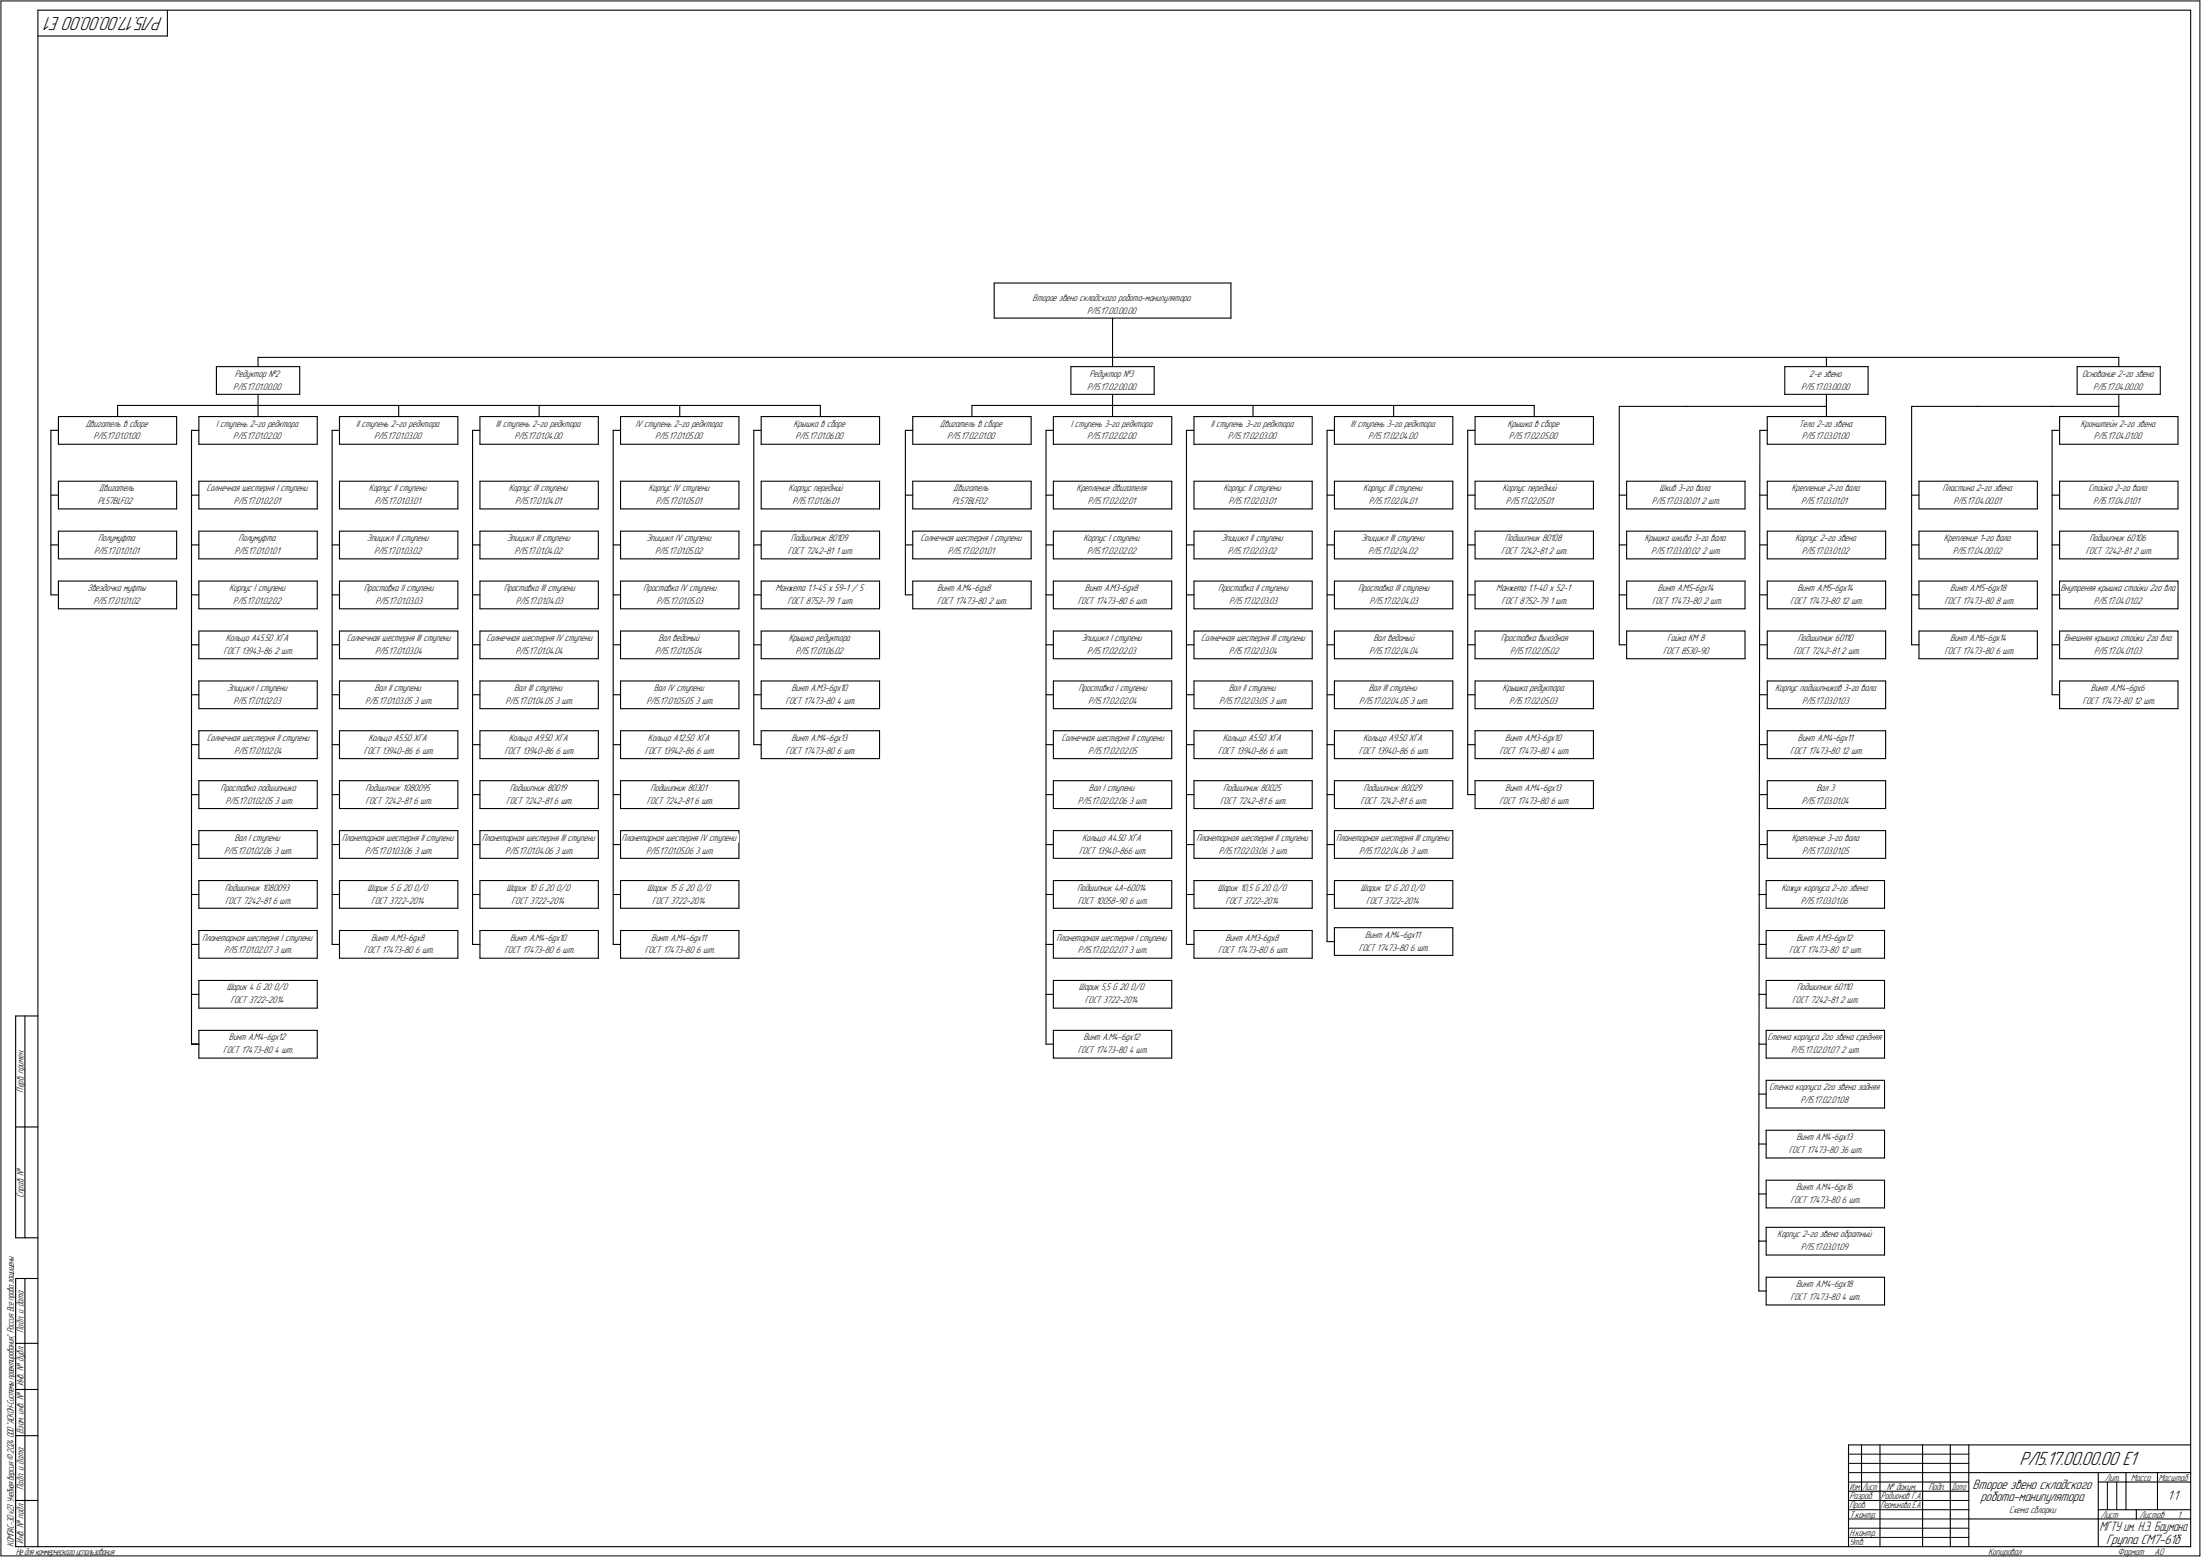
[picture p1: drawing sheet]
<svg xmlns="http://www.w3.org/2000/svg" width="1190mm" height="842mm" viewBox="0 0 1190 842" stroke-linecap="round" stroke-linejoin="round" font-family="sans-serif">
<defs><g id="words">
<g font-size="10.9">
<text x="88" y="9" transform="rotate(-180 88 9)">РЛ5.17.00.00.00 Е1</text>
<text x="1092" y="793">РЛ5.17.00.00.00 Е1</text>
</g>
<g font-size="7.8">
<text x="1067" y="805">Второе звено складского</text>
<text x="1071" y="812">робота-манипулятора</text>
<text x="1172" y="812">1:1</text>
<text x="1139" y="835">Группа СМ7-61б</text>
</g>
<text font-size="7.7" x="1135" y="828">МГТУ им. Н.Э. Баумана</text>
<g font-size="5.4">
<text x="558" y="163">Второе звено складского робота-манипулятора</text>
<text x="588" y="170">РЛ5.17.00.00.00</text>
<text x="127" y="204">Редуктор №2</text>
<text x="589" y="204">Редуктор №3</text>
<text x="978" y="204">2-е звено</text>
<text x="1126" y="204">Основание 2-го звена</text>
<text x="126" y="211">РЛ5.17.01.00.00</text>
<text x="588" y="211">РЛ5.17.02.00.00</text>
<text x="974" y="211">РЛ5.17.03.00.00</text>
<text x="1132" y="211">РЛ5.17.04.00.00</text>
<text x="46" y="231">Двигатель в сборе</text>
<text x="117" y="231">I ступень 2-го редктора</text>
<text x="192" y="231">II ступень 2-го редктора</text>
<text x="268" y="231">III ступень 2-го редктора</text>
<text x="344" y="231">IV ступень 2-го редктора</text>
<text x="429" y="231">Крышка в сборе</text>
<text x="508" y="231">Двигатель в сборе</text>
<text x="579" y="231">I ступень 3-го редктора</text>
<text x="655" y="231">II ступень 3-го редктора</text>
<text x="730" y="231">III ступень 3-го редктора</text>
<text x="815" y="231">Крышка в сборе</text>
<text x="973" y="231">Тело 2-го звена</text>
<text x="1125" y="231">Кронштейн 2-го звена</text>
<text x="50" y="238">РЛ5.17.01.01.00</text>
<text x="126" y="238">РЛ5.17.01.02.00</text>
<text x="202" y="238">РЛ5.17.01.03.00</text>
<text x="278" y="238">РЛ5.17.01.04.00</text>
<text x="354" y="238">РЛ5.17.01.05.00</text>
<text x="430" y="238">РЛ5.17.01.06.00</text>
<text x="512" y="238">РЛ5.17.02.01.00</text>
<text x="588" y="238">РЛ5.17.02.02.00</text>
<text x="664" y="238">РЛ5.17.02.03.00</text>
<text x="740" y="238">РЛ5.17.02.04.00</text>
<text x="816" y="238">РЛ5.17.02.05.00</text>
<text x="974" y="238">РЛ5.17.03.01.00</text>
<text x="1132" y="238">РЛ5.17.04.01.00</text>
<text x="53" y="266">Двигатель</text>
<text x="112" y="266">Солнечная шестерня I ступени</text>
<text x="199" y="266">Корпус II ступени</text>
<text x="275" y="266">Корпус III ступени</text>
<text x="351" y="266">Корпус IV ступени</text>
<text x="426" y="266">Корпус передний</text>
<text x="515" y="266">Двигатель</text>
<text x="582" y="266">Крепление двигателя</text>
<text x="661" y="266">Корпус II ступени</text>
<text x="737" y="266">Корпус III ступени</text>
<text x="812" y="266">Корпус передний</text>
<text x="897" y="266">Шкив 3-го вала</text>
<text x="969" y="266">Крепление 2-го вала</text>
<text x="1050" y="266">Пластина 2-го звена</text>
<text x="1129" y="266">Стойка 2-го вала</text>
<text x="53" y="273">PL57BLF02</text>
<text x="126" y="273">РЛ5.17.01.02.01</text>
<text x="203" y="273">РЛ5.17.01.03.01</text>
<text x="278" y="273">РЛ5.17.01.04.01</text>
<text x="355" y="273">РЛ5.17.01.05.01</text>
<text x="428" y="273">РЛ5.17.01.06.01</text>
<text x="515" y="273">PL57BLF02</text>
<text x="588" y="273">РЛ5.17.02.02.01</text>
<text x="664" y="273">РЛ5.17.02.03.01</text>
<text x="740" y="273">РЛ5.17.02.04.01</text>
<text x="814" y="273">РЛ5.17.02.05.01</text>
<text x="893" y="273">РЛ5.17.03.00.01</text>
<text x="920" y="273">2 шт.</text>
<text x="974" y="273">РЛ5.17.03.01.01</text>
<text x="1056" y="273">РЛ5.17.04.00.01</text>
<text x="1132" y="273">РЛ5.17.04.01.01</text>
<text x="53" y="293">Полумуфта</text>
<text x="129" y="293">Полумуфта</text>
<text x="198" y="293">Эпицикл II ступени</text>
<text x="274" y="293">Эпицикл III ступени</text>
<text x="349" y="293">Эпицикл IV ступени</text>
<text x="428" y="293">Подшипник 80109</text>
<text x="498" y="293">Солнечная шестерня I ступени</text>
<text x="586" y="293">Корпус I ступени</text>
<text x="660" y="293">Эпицикл II ступени</text>
<text x="736" y="293">Эпицикл III ступени</text>
<text x="814" y="293">Подшипник 80108</text>
<text x="889" y="293">Крышка шкива 3-го вала</text>
<text x="971" y="293">Корпус 2-го звена</text>
<text x="1051" y="293">Крепление 1-го вала</text>
<text x="1130" y="293">Подшипник 60106</text>
<text x="51" y="300">РЛ5.17.01.01.01</text>
<text x="127" y="300">РЛ5.17.01.01.01</text>
<text x="202" y="300">РЛ5.17.01.03.02</text>
<text x="278" y="300">РЛ5.17.01.04.02</text>
<text x="354" y="300">РЛ5.17.01.05.02</text>
<text x="426" y="300">ГОСТ 7242-81</text>
<text x="452" y="300">1 шт.</text>
<text x="512" y="300">РЛ5.17.02.01.01</text>
<text x="588" y="300">РЛ5.17.02.02.02</text>
<text x="664" y="300">РЛ5.17.02.03.02</text>
<text x="740" y="300">РЛ5.17.02.04.02</text>
<text x="812" y="300">ГОСТ 7242-81</text>
<text x="838" y="300">2 шт.</text>
<text x="893" y="300">РЛ5.17.03.00.02</text>
<text x="920" y="300">2 шт.</text>
<text x="974" y="300">РЛ5.17.03.01.02</text>
<text x="1056" y="300">РЛ5.17.04.00.02</text>
<text x="1128" y="300">ГОСТ 7242-81</text>
<text x="1154" y="300">2 шт.</text>
<text x="47" y="320">Звездочка муфты</text>
<text x="124" y="320">Корпус I ступени</text>
<text x="197" y="320">Проставка II ступени</text>
<text x="272" y="320">Проставка III ступени</text>
<text x="348" y="320">Проставка IV ступени</text>
<text x="419" y="320">Манжета 1.1-45 x 59-1 / 5</text>
<text x="507" y="320">Винт А.М4-6gx8</text>
<text x="587" y="320">Винт А.М3-6gx8</text>
<text x="659" y="320">Проставка II ступени</text>
<text x="734" y="320">Проставка III ступени</text>
<text x="809" y="320">Манжета 1.1-40 x 52-1</text>
<text x="896" y="320">Винт А.М5-6gx14</text>
<text x="972" y="320">Винт А.М5-6gx14</text>
<text x="1055" y="320">Винт А.М5-6gx18</text>
<text x="1114" y="320">Внутреняя крышка стойки 2го вла</text>
<text x="50" y="327">РЛ5.17.01.01.02</text>
<text x="126" y="327">РЛ5.17.01.02.02</text>
<text x="203" y="327">РЛ5.17.01.03.03</text>
<text x="279" y="327">РЛ5.17.01.04.03</text>
<text x="355" y="327">РЛ5.17.01.05.03</text>
<text x="426" y="327">ГОСТ 8752-79</text>
<text x="452" y="327">1 шт.</text>
<text x="507" y="327">ГОСТ 17473-80</text>
<text x="534" y="327">2 шт.</text>
<text x="583" y="327">ГОСТ 17473-80</text>
<text x="610" y="327">6 шт.</text>
<text x="665" y="327">РЛ5.17.02.03.03</text>
<text x="740" y="327">РЛ5.17.02.04.03</text>
<text x="812" y="327">ГОСТ 8752-79</text>
<text x="838" y="327">1 шт.</text>
<text x="893" y="327">ГОСТ 17473-80</text>
<text x="921" y="327">2 шт.</text>
<text x="968" y="327">ГОСТ 17473-80</text>
<text x="996" y="327">12 шт.</text>
<text x="1051" y="327">ГОСТ 17473-80</text>
<text x="1079" y="327">8 шт.</text>
<text x="1132" y="327">РЛ5.17.04.01.02</text>
<text x="122" y="347">Кольцо A45.50 ХГА</text>
<text x="188" y="347">Солнечная шестерня III ступени</text>
<text x="263" y="347">Солнечная шестерня IV ступени</text>
<text x="356" y="347">Вал ведомый</text>
<text x="426" y="347">Крышка редуктора</text>
<text x="585" y="347">Эпицикл I ступени</text>
<text x="650" y="347">Солнечная шестерня III ступени</text>
<text x="743" y="347">Вал ведомый</text>
<text x="812" y="347">Проставка выходная</text>
<text x="902" y="347">Гайка KM 8</text>
<text x="972" y="347">Подшипник 60110</text>
<text x="1054" y="347">Винт А.М6-6gx14</text>
<text x="1116" y="347">Внешняя крышка стойки 2го вла</text>
<text x="121" y="354">ГОСТ 13943-86</text>
<text x="148" y="354">2 шт.</text>
<text x="203" y="354">РЛ5.17.01.03.04</text>
<text x="279" y="354">РЛ5.17.01.04.04</text>
<text x="354" y="354">РЛ5.17.01.05.04</text>
<text x="430" y="354">РЛ5.17.01.06.02</text>
<text x="588" y="354">РЛ5.17.02.02.03</text>
<text x="664" y="354">РЛ5.17.02.03.04</text>
<text x="740" y="354">РЛ5.17.02.04.04</text>
<text x="816" y="354">РЛ5.17.02.05.02</text>
<text x="899" y="354">ГОСТ 8530-90</text>
<text x="970" y="354">ГОСТ 7242-81</text>
<text x="996" y="354">2 шт.</text>
<text x="1051" y="354">ГОСТ 17473-80</text>
<text x="1079" y="354">6 шт.</text>
<text x="1132" y="354">РЛ5.17.04.01.03</text>
<text x="123" y="374">Эпицикл I ступени</text>
<text x="202" y="374">Вал II ступени</text>
<text x="278" y="374">Вал III ступени</text>
<text x="354" y="374">Вал IV ступени</text>
<text x="428" y="374">Винт А.М3-6gx10</text>
<text x="583" y="374">Проставка I ступени</text>
<text x="664" y="374">Вал II ступени</text>
<text x="740" y="374">Вал III ступени</text>
<text x="812" y="374">Крышка редуктора</text>
<text x="960" y="374">Корпус подшипников 3-го вала</text>
<text x="1131" y="374">Винт А.М4-6gx6</text>
<text x="126" y="381">РЛ5.17.01.02.03</text>
<text x="197" y="381">РЛ5.17.01.03.05</text>
<text x="224" y="381">3 шт.</text>
<text x="273" y="381">РЛ5.17.01.04.05</text>
<text x="300" y="381">3 шт.</text>
<text x="349" y="381">РЛ5.17.01.05.05</text>
<text x="376" y="381">3 шт.</text>
<text x="425" y="381">ГОСТ 17473-80</text>
<text x="452" y="381">4 шт.</text>
<text x="588" y="381">РЛ5.17.02.02.04</text>
<text x="659" y="381">РЛ5.17.02.03.05</text>
<text x="686" y="381">3 шт.</text>
<text x="735" y="381">РЛ5.17.02.04.05</text>
<text x="762" y="381">3 шт.</text>
<text x="816" y="381">РЛ5.17.02.05.03</text>
<text x="974" y="381">РЛ5.17.03.01.03</text>
<text x="1126" y="381">ГОСТ 17473-80</text>
<text x="1154" y="381">12 шт.</text>
<text x="112" y="401">Солнечная шестерня II ступени</text>
<text x="199" y="401">Кольцо A5.50 ХГА</text>
<text x="275" y="401">Кольцо A9.50 ХГА</text>
<text x="350" y="401">Кольцо A12.50 ХГА</text>
<text x="428" y="401">Винт А.М4-6gx13</text>
<text x="574" y="401">Солнечная шестерня II ступени</text>
<text x="661" y="401">Кольцо A5.50 ХГА</text>
<text x="737" y="401">Кольцо A9.50 ХГА</text>
<text x="814" y="401">Винт А.М3-6gx10</text>
<text x="972" y="401">Винт А.М4-6gx11</text>
<text x="127" y="408">РЛ5.17.01.02.04</text>
<text x="197" y="408">ГОСТ 13940-86</text>
<text x="224" y="408">6 шт.</text>
<text x="273" y="408">ГОСТ 13940-86</text>
<text x="300" y="408">6 шт.</text>
<text x="349" y="408">ГОСТ 13942-86</text>
<text x="376" y="408">6 шт.</text>
<text x="425" y="408">ГОСТ 17473-80</text>
<text x="452" y="408">6 шт.</text>
<text x="588" y="408">РЛ5.17.02.02.05</text>
<text x="659" y="408">ГОСТ 13940-86</text>
<text x="686" y="408">6 шт.</text>
<text x="735" y="408">ГОСТ 13940-86</text>
<text x="762" y="408">6 шт.</text>
<text x="811" y="408">ГОСТ 17473-80</text>
<text x="838" y="408">4 шт.</text>
<text x="968" y="408">ГОСТ 17473-80</text>
<text x="996" y="408">12 шт.</text>
<text x="119" y="428">Проставка подшипника</text>
<text x="198" y="428">Подшипник 1080095</text>
<text x="276" y="428">Подшипник 80019</text>
<text x="352" y="428">Подшипник 80301</text>
<text x="589" y="428">Вал I ступени</text>
<text x="661" y="428">Подшипник 80025</text>
<text x="737" y="428">Подшипник 80029</text>
<text x="814" y="428">Винт А.М4-6gx13</text>
<text x="982" y="428">Вал 3</text>
<text x="122" y="435">РЛ5.17.01.02.05</text>
<text x="149" y="435">3 шт.</text>
<text x="198" y="435">ГОСТ 7242-81</text>
<text x="224" y="435">6 шт.</text>
<text x="274" y="435">ГОСТ 7242-81</text>
<text x="300" y="435">6 шт.</text>
<text x="350" y="435">ГОСТ 7242-81</text>
<text x="376" y="435">6 шт.</text>
<text x="583" y="435">РЛ5.17.02.02.06</text>
<text x="611" y="435">3 шт.</text>
<text x="660" y="435">ГОСТ 7242-81</text>
<text x="686" y="435">6 шт.</text>
<text x="736" y="435">ГОСТ 7242-81</text>
<text x="762" y="435">6 шт.</text>
<text x="811" y="435">ГОСТ 17473-80</text>
<text x="838" y="435">6 шт.</text>
<text x="974" y="435">РЛ5.17.03.01.04</text>
<text x="127" y="455">Вал I ступени</text>
<text x="185" y="455">Планетарная шестерня II ступени</text>
<text x="260" y="455">Планетарная шестерня III ступени</text>
<text x="336" y="455">Планетарная шестерня IV ступени</text>
<text x="585" y="455">Кольцо A4.50 ХГА</text>
<text x="647" y="455">Планетарная шестерня II ступени</text>
<text x="722" y="455">Планетарная шестерня III ступени</text>
<text x="969" y="455">Крепление 3-го вала</text>
<text x="121" y="462">РЛ5.17.01.02.06</text>
<text x="148" y="462">3 шт.</text>
<text x="197" y="462">РЛ5.17.01.03.06</text>
<text x="224" y="462">3 шт.</text>
<text x="273" y="462">РЛ5.17.01.04.06</text>
<text x="300" y="462">3 шт.</text>
<text x="349" y="462">РЛ5.17.01.05.06</text>
<text x="376" y="462">3 шт.</text>
<text x="583" y="462">ГОСТ 13940-866 шт.</text>
<text x="659" y="462">РЛ5.17.02.03.06</text>
<text x="686" y="462">3 шт.</text>
<text x="735" y="462">РЛ5.17.02.04.06</text>
<text x="763" y="462">3 шт.</text>
<text x="974" y="462">РЛ5.17.03.01.05</text>
<text x="122" y="482">Подшипник 1080093</text>
<text x="199" y="482">Шарик 5 G 20</text>
<text x="224" y="482">0/0</text>
<text x="274" y="482">Шарик 10 G 20</text>
<text x="301" y="482">0/0</text>
<text x="350" y="482">Шарик 15 G 20</text>
<text x="377" y="482">0/0</text>
<text x="582" y="482">Подшипник 4А-60014</text>
<text x="659" y="482">Шарик 10,5 G 20</text>
<text x="688" y="482">0/0</text>
<text x="736" y="482">Шарик 12 G 20</text>
<text x="763" y="482">0/0</text>
<text x="963" y="482">Кожух корпуса 2-го звена</text>
<text x="122" y="489">ГОСТ 7242-81</text>
<text x="148" y="489">6 шт.</text>
<text x="201" y="489">ГОСТ 3722-2014</text>
<text x="277" y="489">ГОСТ 3722-2014</text>
<text x="353" y="489">ГОСТ 3722-2014</text>
<text x="583" y="489">ГОСТ 10058-90</text>
<text x="610" y="489">6 шт.</text>
<text x="663" y="489">ГОСТ 3722-2014</text>
<text x="739" y="489">ГОСТ 3722-2014</text>
<text x="974" y="489">РЛ5.17.03.01.06</text>
<text x="109" y="509">Планетарная шестерня I ступени</text>
<text x="201" y="509">Винт А.М3-6gx8</text>
<text x="276" y="509">Винт А.М4-6gx10</text>
<text x="352" y="509">Винт А.М4-6gx11</text>
<text x="571" y="509">Планетарная шестерня I ступени</text>
<text x="663" y="509">Винт А.М3-6gx8</text>
<text x="738" y="507">Винт А.М4-6gx11</text>
<text x="971" y="509">Винт А.М3-6gx12</text>
<text x="121" y="516">РЛ5.17.01.02.07</text>
<text x="148" y="516">3 шт.</text>
<text x="197" y="516">ГОСТ 17473-80</text>
<text x="224" y="516">6 шт.</text>
<text x="273" y="516">ГОСТ 17473-80</text>
<text x="300" y="516">6 шт.</text>
<text x="349" y="516">ГОСТ 17473-80</text>
<text x="376" y="516">6 шт.</text>
<text x="583" y="516">РЛ5.17.02.02.07</text>
<text x="611" y="516">3 шт.</text>
<text x="659" y="516">ГОСТ 17473-80</text>
<text x="686" y="516">6 шт.</text>
<text x="735" y="514">ГОСТ 17473-80</text>
<text x="762" y="514">6 шт.</text>
<text x="967" y="516">ГОСТ 17473-80</text>
<text x="995" y="516">12 шт.</text>
<text x="123" y="536">Шарик 4 G 20</text>
<text x="148" y="536">0/0</text>
<text x="583" y="536">Шарик 5,5 G 20</text>
<text x="611" y="536">0/0</text>
<text x="971" y="536">Подшипник 60110</text>
<text x="125" y="543">ГОСТ 3722-2014</text>
<text x="587" y="543">ГОСТ 3722-2014</text>
<text x="969" y="543">ГОСТ 7242-81</text>
<text x="995" y="543">2 шт.</text>
<text x="124" y="563">Винт А.М4-6gx12</text>
<text x="586" y="563">Винт А.М4-6gx12</text>
<text x="956" y="563">Стенка корпуса 2го звена средняя</text>
<text x="121" y="570">ГОСТ 17473-80</text>
<text x="148" y="570">4 шт.</text>
<text x="583" y="570">ГОСТ 17473-80</text>
<text x="610" y="570">4 шт.</text>
<text x="969" y="570">РЛ5.17.02.01.07</text>
<text x="996" y="570">2 шт.</text>
<text x="13" y="591" transform="rotate(-90 13 591)">Перв. примен.</text>
<text x="957" y="590">Стенка корпуса 2го звена задняя</text>
<text x="974" y="597">РЛ5.17.02.01.08</text>
<text x="971" y="617">Винт А.М4-6gx13</text>
<text x="967" y="624">ГОСТ 17473-80</text>
<text x="995" y="624">36 шт.</text>
<text x="13" y="648" transform="rotate(-90 13 648)">Справ. №</text>
<text x="971" y="644">Винт А.М4-6gx16</text>
<text x="968" y="651">ГОСТ 17473-80</text>
<text x="996" y="651">6 шт.</text>
<text x="961" y="669">Корпус 2-го звена обратный</text>
<text x="974" y="676">РЛ5.17.03.01.09</text>
<text x="971" y="696">Винт А.М4-6gx18</text>
<text x="968" y="703">ГОСТ 17473-80</text>
<text x="996" y="703">4 шт.</text>
<text x="13" y="721" transform="rotate(-90 13 721)">Подп. и дата</text>
<text x="13" y="750" transform="rotate(-90 13 750)">Инв. № дубл.</text>
<text x="13" y="776" transform="rotate(-90 13 776)">Взам. инв. №</text>
<text x="1138" y="801">Лит.</text>
<text x="1152" y="801">Масса</text>
<text x="1167" y="801">Масштаб</text>
<text x="13" y="806" transform="rotate(-90 13 806)">Подп. и дата</text>
<text x="1020" y="806">№ докум.</text>
<text x="1043" y="806">Подп.</text>
<text x="1000" y="811">Разраб.</text>
<text x="1000" y="816">Пров.</text>
<text x="1017" y="811">Родионов Г.А.</text>
<text x="1000" y="821">Т.контр.</text>
<text x="1086" y="818">Схема сблорки</text>
<text x="1136" y="821">Лист</text>
<text x="1157" y="821">Листов</text>
<text x="1177" y="821">1</text>
<text x="1000" y="831">Н.контр.</text>
<text x="7" y="836" transform="rotate(-90 7 836)">КОМПАС-3Dv23Учебнаяверсия©2024ООО&quot;АСКОН-Системыпроектирования&quot;, Россия. Всеправазащищены.</text>
<text x="13" y="835" transform="rotate(-90 13 835)">Инв. № подл.</text>
<text x="1000" y="836">Утв.</text>
<text x="8" y="841">Недлякоммерческогоиспользования</text>
<text x="1075" y="841">Копировал</text>
<text x="1145" y="841">Формат</text>
<text x="1165" y="841">A0</text>
</g>
<g font-size="5.3">
<text x="1000" y="806">Изм.</text>
<text x="1007" y="806">Лист</text>
<text x="1055" y="806">Дата</text>
<text x="1017" y="816">Перминова Е.А.</text>
</g>
</g></defs>
<g fill="none" stroke="#000" stroke-width=".59">
<path d="M20 6v831zM20 6h1164zM20 19h71zM91 6v13zM1184 6v831zM538 153h128zM538 153v19zM666 153v19zM538 172h128zM602 172v26zM117 198h45zM117 198v15z"/>
<path d="M140 193h462zM140 193v5zM162 198v15zM579 198h45zM579 198v15zM602 193h386zM624 198v15zM965 198h45zM965 198v15zM988 193v5zM988 193h158zM1010 198v15z"/>
<path d="M1123 198h45zM1123 198v15zM1146 193v5zM1168 198v15zM64 219h40zM64 219v6zM104 219h36zM117 213h45zM140 213v12zM140 219h304zM216 219v6zM292 219v6z"/>
<path d="M368 219v6zM444 219v6zM526 219h40zM526 219v6zM566 219h36zM579 213h45zM602 213v12zM602 219h116zM678 219v6zM718 219h76zM754 219v6zM794 219h36z"/>
<path d="M830 219v6zM876 220v48zM876 220h36zM912 220h40zM952 220h36zM965 213h45zM988 213v7zM988 220v5zM1034 220v48zM1034 220h36zM1070 220h40zM1110 220h36z"/>
<path d="M1123 213h45zM1146 213v7zM1146 220v5zM28 233h4zM28 233v89zM32 225h64zM32 225v15zM96 225v15zM104 233h4zM104 233v332zM108 225h64zM108 225v15z"/>
<path d="M172 225v15zM180 233h4zM180 233v278zM184 225h64zM184 225v15zM248 225v15zM256 233h4zM256 233v278zM260 225h64zM260 225v15zM324 225v15zM332 233h4z"/>
<path d="M332 233v278zM336 225h64zM336 225v15zM400 225v15zM408 233h4zM408 233v170zM412 225h64zM412 225v15zM476 225v15zM490 233h4zM490 233v89zM494 225h64z"/>
<path d="M494 225v15zM558 225v15zM566 233h4zM566 233v278zM570 225h64zM570 225v15zM634 225v15zM642 233h4zM642 233v251zM646 225h64zM646 225v15zM710 225v15z"/>
<path d="M718 233h4zM718 233v251zM722 225h64zM722 225v15zM786 225v15zM794 233h4zM794 233v170zM798 225h64zM798 225v15zM862 225v15zM952 233h4zM952 233l-1 413z"/>
<path d="M956 225h64zM956 225v15zM1020 225v15zM1110 233h4zM1110 233v116zM1114 225h64zM1114 225v15zM1178 225v15zM32 240h64zM108 240h64zM184 240h64zM260 240h64z"/>
<path d="M336 240h64zM412 240h64zM494 240h64zM570 240h64zM646 240h64zM722 240h64zM798 240h64zM956 240h64zM1114 240h64zM28 268h4zM32 275h64zM32 260h64z"/>
<path d="M32 260v15zM96 260v15zM104 268h4zM108 275h64zM108 260h64zM108 260v15zM172 260v15zM184 275h64zM184 260h64zM184 260v15zM248 260v15zM260 275h64z"/>
<path d="M260 260h64zM260 260v15zM324 260v15zM336 275h64zM336 260h64zM336 260v15zM400 260v15zM412 275h64zM412 260h64zM412 260v15zM476 260v15zM490 268h4z"/>
<path d="M494 275h64zM494 260h64zM494 260v15zM558 260v15zM566 268h4zM570 275h64zM570 260h64zM570 260v15zM634 260v15zM646 275h64zM646 260h64zM646 260v15z"/>
<path d="M710 260v15zM718 268h4zM722 275h64zM722 260h64zM722 260v15zM786 260v15zM794 268h4zM798 275h64zM798 260h64zM798 260v15zM862 260v15zM876 268h4z"/>
<path d="M876 268v54zM880 275h64zM880 260h64zM880 260v15zM944 260v15zM952 268h4zM956 275h64zM956 260h64zM956 260v15zM1020 260v15zM1034 268h4zM1034 268v54z"/>
<path d="M1038 275h64zM1038 260h64zM1038 260v15zM1102 260v15zM1110 268h4zM1114 275h64zM1114 260h64zM1114 260v15zM1178 260v15zM28 295h4zM32 287h64zM32 287v15z"/>
<path d="M96 287v15zM104 295h4zM108 287h64zM108 287v15zM172 287v15zM180 295h4zM184 287h64zM184 287v15zM248 287v15zM256 295h4zM260 287h64zM260 287v15z"/>
<path d="M324 287v15zM332 295h4zM336 287h64zM336 287v15zM400 287v15zM408 295h4zM412 287h64zM412 287v15zM476 287v15zM490 295h4zM494 287h64zM494 287v15z"/>
<path d="M558 287v15zM566 295h4zM570 287h64zM570 287v15zM634 287v15zM642 295h4zM646 287h64zM646 287v15zM710 287v15zM718 295h4zM722 287h64zM722 287v15z"/>
<path d="M786 287v15zM794 295h4zM798 287h64zM798 287v15zM862 287v15zM876 295h4zM880 287h64zM880 287v15zM944 287v15zM952 295h4zM956 287h64zM956 287v15z"/>
<path d="M1020 287v15zM1034 295h4zM1038 287h64zM1038 287v15zM1102 287v15zM1110 295h4zM1114 287h64zM1114 287v15zM1178 287v15zM32 302h64zM32 314h64zM32 314v15z"/>
<path d="M96 314v15zM108 302h64zM108 314h64zM108 314v15zM172 314v15zM184 302h64zM184 314h64zM184 314v15zM248 314v15zM260 302h64zM260 314h64zM260 314v15z"/>
<path d="M324 314v15zM336 302h64zM336 314h64zM336 314v15zM400 314v15zM412 302h64zM412 314h64zM412 314v15zM476 314v15zM494 302h64zM494 314h64zM494 314v15z"/>
<path d="M558 314v15zM570 302h64zM570 314h64zM570 314v15zM634 314v15zM646 302h64zM646 314h64zM646 314v15zM710 314v15zM722 302h64zM722 314h64zM722 314v15z"/>
<path d="M786 314v15zM798 302h64zM798 314h64zM798 314v15zM862 314v15zM880 302h64zM880 314h64zM880 314v15zM944 314v15zM956 302h64zM956 314h64zM956 314v15z"/>
<path d="M1020 314v15zM1038 302h64zM1038 314h64zM1038 314v15zM1102 314v15zM1114 314h64zM1114 314v15zM1114 302h64zM1178 314v15zM28 322h4zM32 329h64zM104 322h4z"/>
<path d="M108 329h64zM180 322h4zM184 329h64zM256 322h4zM260 329h64zM332 322h4zM336 329h64zM408 322h4zM412 329h64zM490 322h4zM494 329h64zM566 322h4z"/>
<path d="M570 329h64zM642 322h4zM646 329h64zM718 322h4zM722 329h64zM794 322h4zM798 329h64zM876 322h4zM876 322v27zM880 329h64zM952 322h4zM956 329h64z"/>
<path d="M1034 322h4zM1034 322v27zM1038 329h64zM1110 322h4zM1114 329h64zM104 349h4zM108 356h64zM108 341h64zM108 341v15zM172 341v15zM180 349h4zM184 356h64z"/>
<path d="M184 341h64zM184 341v15zM248 341v15zM256 349h4zM260 356h64zM260 341h64zM260 341v15zM324 341v15zM332 349h4zM336 356h64zM336 341h64zM336 341v15z"/>
<path d="M400 341v15zM408 349h4zM412 356h64zM412 341h64zM412 341v15zM476 341v15zM566 349h4zM570 356h64zM570 341h64zM570 341v15zM634 341v15zM642 349h4z"/>
<path d="M646 356h64zM646 341h64zM646 341v15zM710 341v15zM718 349h4zM722 356h64zM722 341h64zM722 341v15zM786 341v15zM794 349h4zM798 356h64zM798 341h64z"/>
<path d="M798 341v15zM862 341v15zM876 349h4zM880 356h64zM880 341h64zM880 341v15zM944 341v15zM952 349h4zM956 356h64zM956 341h64zM956 341v15zM1020 341v15z"/>
<path d="M1034 349h4zM1038 356h64zM1038 341h64zM1038 341v15zM1102 341v15zM1110 349h4zM1110 349v27zM1114 356h64zM1114 341h64zM1114 341v15zM1178 341v15zM104 376h4z"/>
<path d="M108 368h64zM108 368v15zM172 368v15zM180 376h4zM184 368h64zM184 368v15zM248 368v15zM256 376h4zM260 368h64zM260 368v15zM324 368v15zM332 376h4z"/>
<path d="M336 368h64zM336 368v15zM400 368v15zM408 376h4zM412 368h64zM412 368v15zM476 368v15zM566 376h4zM570 368h64zM570 368v15zM634 368v15zM642 376h4z"/>
<path d="M646 368h64zM646 368v15zM710 368v15zM718 376h4zM722 368h64zM722 368v15zM786 368v15zM794 376h4zM798 368h64zM798 368v15zM862 368v15zM952 376h4z"/>
<path d="M956 368h64zM956 368v15zM1020 368v15zM1110 376h4zM1114 368h64zM1114 368v15zM1178 368v15zM108 383h64zM108 395h64zM108 395v15zM172 395v15zM184 383h64z"/>
<path d="M184 395h64zM184 395v15zM248 395v15zM260 383h64zM260 395h64zM260 395v15zM324 395v15zM336 383h64zM336 395h64zM336 395v15zM400 395v15zM412 383h64z"/>
<path d="M412 395h64zM412 395v15zM476 395v15zM570 383h64zM570 395h64zM570 395v15zM634 395v15zM646 383h64zM646 395h64zM646 395v15zM710 395v15zM722 383h64z"/>
<path d="M722 395h64zM722 395v15zM786 395v15zM798 383h64zM798 395h64zM798 395v15zM862 395v15zM956 383h64zM956 395h64zM956 395v15zM1020 395v15zM1114 383h64z"/>
<path d="M104 403h4zM108 410h64zM180 403h4zM184 410h64zM256 403h4zM260 410h64zM332 403h4zM336 410h64zM408 403h4zM412 410h64zM566 403h4zM570 410h64z"/>
<path d="M642 403h4zM646 410h64zM718 403h4zM722 410h64zM794 403h4zM794 403v27zM798 410h64zM952 403h4zM956 410h64zM104 430h4zM108 437h64zM108 422h64z"/>
<path d="M108 422v15zM172 422v15zM180 430h4zM184 437h64zM184 422h64zM184 422v15zM248 422v15zM256 430h4zM260 437h64zM260 422h64zM260 422v15zM324 422v15z"/>
<path d="M332 430h4zM336 437h64zM336 422h64zM336 422v15zM363 422h5zM363 432h5zM400 422v15zM566 430h4zM570 437h64zM570 422h64zM570 422v15zM634 422v15z"/>
<path d="M642 430h4zM646 437h64zM646 422h64zM646 422v15zM710 422v15zM718 430h4zM722 437h64zM722 422h64zM722 422v15zM786 422v15zM794 430h4zM798 437h64z"/>
<path d="M798 422h64zM798 422v15zM862 422v15zM952 430h4zM956 437h64zM956 422h64zM956 422v15zM1020 422v15zM104 457h4zM108 449h64zM108 449v15zM172 449v15z"/>
<path d="M180 457h4zM184 449h64zM184 449v15zM248 449v15zM256 457h4zM260 449h64zM260 449v15zM324 449v15zM332 457h4zM336 449h64zM336 449v15zM400 449v15z"/>
<path d="M566 457h4zM570 449h64zM570 449v15zM634 449v15zM642 457h4zM646 449h64zM646 449v15zM710 449v15zM718 457h4zM722 449h64zM722 449v15zM786 449v15z"/>
<path d="M952 457h4zM956 449h64zM956 449v15zM1020 449v15zM108 464h64zM108 476h64zM108 476v15zM172 476v15zM184 464h64zM184 476h64zM184 476v15zM248 476v15z"/>
<path d="M260 464h64zM260 476h64zM260 476v15zM324 476v15zM336 464h64zM336 476h64zM336 476v15zM400 476v15zM570 464h64zM570 476h64zM570 476v15zM634 476v15z"/>
<path d="M646 464h64zM646 476h64zM646 476v15zM710 476v15zM722 464h64zM722 476h64zM722 476v15zM786 476v15zM955 476h64zM955 476v15zM956 464h64zM1019 476v15z"/>
<path d="M104 484h4zM108 491h64zM180 484h4zM184 491h64zM256 484h4zM260 491h64zM332 484h4zM336 491h64zM566 484h4zM570 491h64zM642 484h4zM642 484v27z"/>
<path d="M646 491h64zM718 484h4zM718 484v25zM722 491h64zM951 484h4zM955 491h64zM104 511h4zM108 518h64zM108 503h64zM108 503v15zM172 503v15zM180 511h4z"/>
<path d="M184 518h64zM184 503h64zM184 503v15zM248 503v15zM256 511h4zM260 518h64zM260 503h64zM260 503v15zM324 503v15zM332 511h4zM336 518h64zM336 503h64z"/>
<path d="M336 503v15zM400 503v15zM566 511h4zM566 511v27zM570 518h64zM570 503h64zM570 503v15zM634 503v15zM642 511h4zM646 518h64zM646 503h64zM646 503v15z"/>
<path d="M710 503v15zM718 509h4zM722 517h64zM722 502h64zM722 502v15zM786 502v15zM951 511h4zM955 518h64zM955 503h64zM955 503v15zM1019 503v15zM104 538h4z"/>
<path d="M108 530h64zM108 530v15zM172 530v15zM566 538h4zM566 538v27zM570 530h64zM570 530v15zM634 530v15zM951 538h4zM955 530h64zM955 530v15zM1019 530v15z"/>
<path d="M8 549v120zM8 549h12zM13 549v120zM108 545h64zM108 557h64zM108 557v15zM172 557v15zM570 545h64zM570 557h64zM570 557v15zM634 557v15zM955 557h64z"/>
<path d="M955 557v15zM955 545h64zM1019 557v15zM104 565h4zM108 572h64zM566 565h4zM570 572h64zM951 565h4zM955 572h64zM951 592h4zM955 599h64zM955 584h64z"/>
<path d="M955 584v15zM1019 584v15zM8 610h12zM951 619h4zM955 611h64zM955 611v15zM1019 611v15zM955 626h64zM955 638h64zM955 638v15zM1019 638v15zM951 646h4z"/>
<path d="M951 646v25zM955 653h64zM8 669h12zM951 671h4zM951 671v27zM955 679h64zM955 664h64zM955 664v15zM1019 664v15zM8 691v146zM8 691h12zM13 691v146z"/>
<path d="M951 698h4zM955 691h64zM955 691v15zM1019 691v15zM955 706h64zM8 727h12zM8 752h12zM8 776h12zM999 781h185zM999 781v56zM1007 781v26zM1017 781v56z"/>
<path d="M1040 781v56zM1055 781v56zM1065 781v56zM1065 796h119zM1135 796v41zM1150 796v21zM1167 796v21zM8 812h12zM999 802h66zM999 807h66zM1135 802h15zM1135 817h49z"/>
<path d="M1150 802h34zM1155 817v5zM8 837h12zM20 837h1164zM1065 822h70zM1135 822h49z"/>
</g>
<g fill="#fff" stroke="#fff" stroke-width=".54">
<path d="M127 200h25zM127 200h25zM127 200h25zM127 200h25zM127 200h25zM127 200h25zM127 200h25zM127 200h25zM127 200h25zM127 200h25zM127 201h25zM127 201h25zM127 201h25zM127 201h25zM127 201h25zM127 201h25zM127 201h25zM127 201h25zM127 201h25zM127 201h25zM127 201h25zM127 202h25zM127 202h25zM127 202h25zM127 202h25zM127 202h25zM127 202h25zM127 202h25zM127 202h25zM127 202h25zM127 202h25zM127 202h25zM127 202h25zM127 203h25zM127 203h25zM127 203h25zM127 203h25zM127 203h25zM127 203h25zM127 203h25zM127 203h25zM127 203h25zM127 203h25zM127 203h25zM127 203h25zM127 204h25zM127 204h25zM127 204h25zM127 204h25zM127 204h25zM127 204h25zM127 204h25zM127 204h25zM127 204h25zM127 204h25zM127 204h25zM127 204h25zM127 205h25zM127 205h25z"/>
<path d="M126 207h27zM126 207h27zM126 207h27zM126 207h27zM126 207h27zM126 207h27zM126 207h27zM126 207h27zM126 207h27zM126 208h27zM126 208h27zM126 208h27zM126 208h27zM126 208h27zM126 208h27zM126 208h27zM126 208h27zM126 208h27zM126 208h27zM126 208h27zM126 208h27zM126 209h27zM126 209h27zM126 209h27zM126 209h27zM126 209h27zM126 209h27zM126 209h27zM126 209h27zM126 209h27zM126 209h27zM126 209h27zM126 209h27zM126 210h27zM126 210h27zM126 210h27zM126 210h27zM126 210h27zM126 210h27zM126 210h27zM126 210h27zM126 210h27zM126 210h27zM126 210h27zM126 210h27zM126 211h27zM126 211h27zM126 211h27zM126 211h27zM126 211h27zM126 211h27zM126 211h27zM126 211h27zM126 211h27zM126 211h27zM126 211h27zM126 211h27zM126 212h27zM126 212h27z"/>
<path d="M46 227h35zM46 227h35zM46 227h35zM46 227h35zM46 227h35zM46 227h35zM46 227h35zM46 227h35zM46 227h35zM46 227h35zM46 228h35zM46 228h35zM46 228h35zM46 228h35zM46 228h35zM46 228h35zM46 228h35zM46 228h35zM46 228h35zM46 228h35zM46 228h35zM46 229h35zM46 229h35zM46 229h35zM46 229h35zM46 229h35zM46 229h35zM46 229h35zM46 229h35zM46 229h35zM46 229h35zM46 229h35zM46 229h35zM46 230h35zM46 230h35zM46 230h35zM46 230h35zM46 230h35zM46 230h35zM46 230h35zM46 230h35zM46 230h35zM46 230h35zM46 230h35zM46 230h35zM46 231h35zM46 231h35zM46 231h35zM46 231h35zM46 231h35zM46 231h35zM46 231h35zM46 231h35zM46 231h35zM46 231h35zM46 231h35zM46 231h35zM46 232h35zM46 232h35z"/>
<path d="M50 234h27zM50 234h27zM50 234h27zM50 234h27zM50 234h27zM50 234h27zM50 234h27zM50 234h27zM50 234h27zM50 235h27zM50 235h27zM50 235h27zM50 235h27zM50 235h27zM50 235h27zM50 235h27zM50 235h27zM50 235h27zM50 235h27zM50 235h27zM50 235h27zM50 236h27zM50 236h27zM50 236h27zM50 236h27zM50 236h27zM50 236h27zM50 236h27zM50 236h27zM50 236h27zM50 236h27zM50 236h27zM50 236h27zM50 237h27zM50 237h27zM50 237h27zM50 237h27zM50 237h27zM50 237h27zM50 237h27zM50 237h27zM50 237h27zM50 237h27zM50 237h27zM50 237h27zM50 238h27zM50 238h27zM50 238h27zM50 238h27zM50 238h27zM50 238h27zM50 238h27zM50 238h27zM50 238h27zM50 238h27zM50 238h27zM50 239h27zM50 239h27zM50 239h27z"/>
<path d="M53 262h21zM53 262h21zM53 262h21zM53 262h21zM53 262h21zM53 262h21zM53 262h21zM53 262h21zM53 262h21zM53 263h21zM53 263h21zM53 263h21zM53 263h21zM53 263h21zM53 263h21zM53 263h21zM53 263h21zM53 263h21zM53 263h21zM53 263h21zM53 263h21zM53 264h21zM53 264h21zM53 264h21zM53 264h21zM53 264h21zM53 264h21zM53 264h21zM53 264h21zM53 264h21zM53 264h21zM53 264h21zM53 264h21zM53 265h21zM53 265h21zM53 265h21zM53 265h21zM53 265h21zM53 265h21zM53 265h21zM53 265h21zM53 265h21zM53 265h21zM53 265h21zM53 266h21zM53 266h21zM53 266h21zM53 266h21zM53 266h21zM53 266h21zM53 266h21zM53 266h21zM53 266h21zM53 266h21zM53 266h21zM53 266h21zM53 267h21zM53 267h21zM53 267h21z"/>
<path d="M53 269h21zM53 269h21zM53 269h21zM53 269h21zM53 269h21zM53 269h21zM53 269h21zM53 269h21zM53 269h21zM53 269h21zM53 270h21zM53 270h21zM53 270h21zM53 270h21zM53 270h21zM53 270h21zM53 270h21zM53 270h21zM53 270h21zM53 270h21zM53 270h21zM53 271h21zM53 271h21zM53 271h21zM53 271h21zM53 271h21zM53 271h21zM53 271h21zM53 271h21zM53 271h21zM53 271h21zM53 271h21zM53 271h21zM53 272h21zM53 272h21zM53 272h21zM53 272h21zM53 272h21zM53 272h21zM53 272h21zM53 272h21zM53 272h21zM53 272h21zM53 272h21zM53 272h21zM53 273h21zM53 273h21zM53 273h21zM53 273h21zM53 273h21zM53 273h21zM53 273h21zM53 273h21zM53 273h21zM53 273h21zM53 273h21zM53 273h21zM53 274h21zM53 274h21z"/>
<path d="M53 289h21zM53 289h21zM53 289h21zM53 289h21zM53 289h21zM53 289h21zM53 289h21zM53 289h21zM53 289h21zM53 290h21zM53 290h21zM53 290h21zM53 290h21zM53 290h21zM53 290h21zM53 290h21zM53 290h21zM53 290h21zM53 290h21zM53 290h21zM53 290h21zM53 291h21zM53 291h21zM53 291h21zM53 291h21zM53 291h21zM53 291h21zM53 291h21zM53 291h21zM53 291h21zM53 291h21zM53 291h21zM53 292h21zM53 292h21zM53 292h21zM53 292h21zM53 292h21zM53 292h21zM53 292h21zM53 292h21zM53 292h21zM53 292h21zM53 292h21zM53 292h21zM53 293h21zM53 293h21zM53 293h21zM53 293h21zM53 293h21zM53 293h21zM53 293h21zM53 293h21zM53 293h21zM53 293h21zM53 293h21zM53 293h21zM53 294h21zM53 294h21zM53 294h21z"/>
<path d="M51 296h25zM51 296h25zM51 296h25zM51 296h25zM51 296h25zM51 296h25zM51 296h25zM51 296h25zM51 296h25zM51 297h25zM51 297h25zM51 297h25zM51 297h25zM51 297h25zM51 297h25zM51 297h25zM51 297h25zM51 297h25zM51 297h25zM51 297h25zM51 297h25zM51 298h25zM51 298h25zM51 298h25zM51 298h25zM51 298h25zM51 298h25zM51 298h25zM51 298h25zM51 298h25zM51 298h25zM51 298h25zM51 298h25zM51 299h25zM51 299h25zM51 299h25zM51 299h25zM51 299h25zM51 299h25zM51 299h25zM51 299h25zM51 299h25zM51 299h25zM51 299h25zM51 299h25zM51 300h25zM51 300h25zM51 300h25zM51 300h25zM51 300h25zM51 300h25zM51 300h25zM51 300h25zM51 300h25zM51 300h25zM51 300h25zM51 300h25zM51 301h25zM51 301h25z"/>
<path d="M47 316h33zM47 316h33zM47 316h33zM47 316h33zM47 316h33zM47 316h33zM47 316h33zM47 316h33zM47 316h33zM47 317h33zM47 317h33zM47 317h33zM47 317h33zM47 317h33zM47 317h33zM47 317h33zM47 317h33zM47 317h33zM47 317h33zM47 317h33zM47 317h33zM47 318h33zM47 318h33zM47 318h33zM47 318h33zM47 318h33zM47 318h33zM47 318h33zM47 318h33zM47 318h33zM47 318h33zM47 318h33zM47 319h33zM47 319h33zM47 319h33zM47 319h33zM47 319h33zM47 319h33zM47 319h33zM47 319h33zM47 319h33zM47 319h33zM47 319h33zM47 319h33zM47 320h33zM47 320h33zM47 320h33zM47 320h33zM47 320h33zM47 320h33zM47 320h33zM47 320h33zM47 320h33zM47 320h33zM47 320h33zM47 320h33zM47 321h33zM47 321h33zM47 321h33z"/>
<path d="M50 323h27zM50 323h27zM50 323h27zM50 323h27zM50 323h27zM50 323h27zM50 323h27zM50 323h27zM50 323h27zM50 324h27zM50 324h27zM50 324h27zM50 324h27zM50 324h27zM50 324h27zM50 324h27zM50 324h27zM50 324h27zM50 324h27zM50 324h27zM50 324h27zM50 325h27zM50 325h27zM50 325h27zM50 325h27zM50 325h27zM50 325h27zM50 325h27zM50 325h27zM50 325h27zM50 325h27zM50 325h27zM50 325h27zM50 326h27zM50 326h27zM50 326h27zM50 326h27zM50 326h27zM50 326h27zM50 326h27zM50 326h27zM50 326h27zM50 326h27zM50 326h27zM50 326h27zM50 327h27zM50 327h27zM50 327h27zM50 327h27zM50 327h27zM50 327h27zM50 327h27zM50 327h27zM50 327h27zM50 327h27zM50 327h27zM50 327h27zM50 328h27zM50 328h27z"/>
<path d="M117 227h45zM117 227h45zM117 227h45zM117 227h45zM117 227h45zM117 227h45zM117 227h45zM117 227h45zM117 227h45zM117 227h45zM117 228h45zM117 228h45zM117 228h45zM117 228h45zM117 228h45zM117 228h45zM117 228h45zM117 228h45zM117 228h45zM117 228h45zM117 228h45zM117 229h45zM117 229h45zM117 229h45zM117 229h45zM117 229h45zM117 229h45zM117 229h45zM117 229h45zM117 229h45zM117 229h45zM117 229h45zM117 229h45zM117 230h45zM117 230h45zM117 230h45zM117 230h45zM117 230h45zM117 230h45zM117 230h45zM117 230h45zM117 230h45zM117 230h45zM117 230h45zM117 230h45zM117 231h45zM117 231h45zM117 231h45zM117 231h45zM117 231h45zM117 231h45zM117 231h45zM117 231h45zM117 231h45zM117 231h45zM117 231h45zM117 231h45zM117 232h45zM117 232h45z"/>
<path d="M126 234h27zM126 234h27zM126 234h27zM126 234h27zM126 234h27zM126 234h27zM126 234h27zM126 234h27zM126 234h27zM126 235h27zM126 235h27zM126 235h27zM126 235h27zM126 235h27zM126 235h27zM126 235h27zM126 235h27zM126 235h27zM126 235h27zM126 235h27zM126 235h27zM126 236h27zM126 236h27zM126 236h27zM126 236h27zM126 236h27zM126 236h27zM126 236h27zM126 236h27zM126 236h27zM126 236h27zM126 236h27zM126 236h27zM126 237h27zM126 237h27zM126 237h27zM126 237h27zM126 237h27zM126 237h27zM126 237h27zM126 237h27zM126 237h27zM126 237h27zM126 237h27zM126 237h27zM126 238h27zM126 238h27zM126 238h27zM126 238h27zM126 238h27zM126 238h27zM126 238h27zM126 238h27zM126 238h27zM126 238h27zM126 238h27zM126 239h27zM126 239h27zM126 239h27z"/>
<path d="M112 262h55zM112 262h55zM112 262h55zM112 262h55zM112 262h55zM112 262h55zM112 262h55zM112 262h55zM112 262h55zM112 263h55zM112 263h55zM112 263h55zM112 263h55zM112 263h55zM112 263h55zM112 263h55zM112 263h55zM112 263h55zM112 263h55zM112 263h55zM112 263h55zM112 264h55zM112 264h55zM112 264h55zM112 264h55zM112 264h55zM112 264h55zM112 264h55zM112 264h55zM112 264h55zM112 264h55zM112 264h55zM112 264h55zM112 265h55zM112 265h55zM112 265h55zM112 265h55zM112 265h55zM112 265h55zM112 265h55zM112 265h55zM112 265h55zM112 265h55zM112 265h55zM112 266h55zM112 266h55zM112 266h55zM112 266h55zM112 266h55zM112 266h55zM112 266h55zM112 266h55zM112 266h55zM112 266h55zM112 266h55zM112 266h55zM112 267h55zM112 267h55zM112 267h55z"/>
<path d="M126 269h27zM126 269h27zM126 269h27zM126 269h27zM126 269h27zM126 269h27zM126 269h27zM126 269h27zM126 269h27zM126 269h27zM126 270h27zM126 270h27zM126 270h27zM126 270h27zM126 270h27zM126 270h27zM126 270h27zM126 270h27zM126 270h27zM126 270h27zM126 270h27zM126 271h27zM126 271h27zM126 271h27zM126 271h27zM126 271h27zM126 271h27zM126 271h27zM126 271h27zM126 271h27zM126 271h27zM126 271h27zM126 271h27zM126 272h27zM126 272h27zM126 272h27zM126 272h27zM126 272h27zM126 272h27zM126 272h27zM126 272h27zM126 272h27zM126 272h27zM126 272h27zM126 272h27zM126 273h27zM126 273h27zM126 273h27zM126 273h27zM126 273h27zM126 273h27zM126 273h27zM126 273h27zM126 273h27zM126 273h27zM126 273h27zM126 273h27zM126 274h27zM126 274h27z"/>
<path d="M129 289h21zM129 289h21zM129 289h21zM129 289h21zM129 289h21zM129 289h21zM129 289h21zM129 289h21zM129 289h21zM129 290h21zM129 290h21zM129 290h21zM129 290h21zM129 290h21zM129 290h21zM129 290h21zM129 290h21zM129 290h21zM129 290h21zM129 290h21zM129 290h21zM129 291h21zM129 291h21zM129 291h21zM129 291h21zM129 291h21zM129 291h21zM129 291h21zM129 291h21zM129 291h21zM129 291h21zM129 291h21zM129 292h21zM129 292h21zM129 292h21zM129 292h21zM129 292h21zM129 292h21zM129 292h21zM129 292h21zM129 292h21zM129 292h21zM129 292h21zM129 292h21zM129 293h21zM129 293h21zM129 293h21zM129 293h21zM129 293h21zM129 293h21zM129 293h21zM129 293h21zM129 293h21zM129 293h21zM129 293h21zM129 293h21zM129 294h21zM129 294h21zM129 294h21z"/>
<path d="M127 296h25zM127 296h25zM127 296h25zM127 296h25zM127 296h25zM127 296h25zM127 296h25zM127 296h25zM127 296h25zM127 297h25zM127 297h25zM127 297h25zM127 297h25zM127 297h25zM127 297h25zM127 297h25zM127 297h25zM127 297h25zM127 297h25zM127 297h25zM127 297h25zM127 298h25zM127 298h25zM127 298h25zM127 298h25zM127 298h25zM127 298h25zM127 298h25zM127 298h25zM127 298h25zM127 298h25zM127 298h25zM127 298h25zM127 299h25zM127 299h25zM127 299h25zM127 299h25zM127 299h25zM127 299h25zM127 299h25zM127 299h25zM127 299h25zM127 299h25zM127 299h25zM127 299h25zM127 300h25zM127 300h25zM127 300h25zM127 300h25zM127 300h25zM127 300h25zM127 300h25zM127 300h25zM127 300h25zM127 300h25zM127 300h25zM127 300h25zM127 301h25zM127 301h25z"/>
<path d="M124 316h31zM124 316h31zM124 316h31zM124 316h31zM124 316h31zM124 316h31zM124 316h31zM124 316h31zM124 316h31zM124 317h31zM124 317h31zM124 317h31zM124 317h31zM124 317h31zM124 317h31zM124 317h31zM124 317h31zM124 317h31zM124 317h31zM124 317h31zM124 317h31zM124 318h31zM124 318h31zM124 318h31zM124 318h31zM124 318h31zM124 318h31zM124 318h31zM124 318h31zM124 318h31zM124 318h31zM124 318h31zM124 319h31zM124 319h31zM124 319h31zM124 319h31zM124 319h31zM124 319h31zM124 319h31zM124 319h31zM124 319h31zM124 319h31zM124 319h31zM124 319h31zM124 320h31zM124 320h31zM124 320h31zM124 320h31zM124 320h31zM124 320h31zM124 320h31zM124 320h31zM124 320h31zM124 320h31zM124 320h31zM124 320h31zM124 321h31zM124 321h31zM124 321h31z"/>
<path d="M126 323h27zM126 323h27zM126 323h27zM126 323h27zM126 323h27zM126 323h27zM126 323h27zM126 323h27zM126 323h27zM126 324h27zM126 324h27zM126 324h27zM126 324h27zM126 324h27zM126 324h27zM126 324h27zM126 324h27zM126 324h27zM126 324h27zM126 324h27zM126 324h27zM126 325h27zM126 325h27zM126 325h27zM126 325h27zM126 325h27zM126 325h27zM126 325h27zM126 325h27zM126 325h27zM126 325h27zM126 325h27zM126 325h27zM126 326h27zM126 326h27zM126 326h27zM126 326h27zM126 326h27zM126 326h27zM126 326h27zM126 326h27zM126 326h27zM126 326h27zM126 326h27zM126 326h27zM126 327h27zM126 327h27zM126 327h27zM126 327h27zM126 327h27zM126 327h27zM126 327h27zM126 327h27zM126 327h27zM126 327h27zM126 327h27zM126 327h27zM126 328h27zM126 328h27z"/>
<path d="M122 343h35zM122 343h35zM122 343h35zM122 343h35zM122 343h35zM122 343h35zM122 343h35zM122 343h35zM122 343h35zM122 343h35zM122 344h35zM122 344h35zM122 344h35zM122 344h35zM122 344h35zM122 344h35zM122 344h35zM122 344h35zM122 344h35zM122 344h35zM122 344h35zM122 345h35zM122 345h35zM122 345h35zM122 345h35zM122 345h35zM122 345h35zM122 345h35zM122 345h35zM122 345h35zM122 345h35zM122 345h35zM122 345h35zM122 346h35zM122 346h35zM122 346h35zM122 346h35zM122 346h35zM122 346h35zM122 346h35zM122 346h35zM122 346h35zM122 346h35zM122 346h35zM122 346h35zM122 347h35zM122 347h35zM122 347h35zM122 347h35zM122 347h35zM122 347h35zM122 347h35zM122 347h35zM122 347h35zM122 347h35zM122 347h35zM122 347h35zM122 348h35zM122 348h35z"/>
<path d="M121 350h37zM121 350h37zM121 350h37zM121 350h37zM121 350h37zM121 350h37zM121 350h37zM121 350h37zM121 350h37zM121 351h37zM121 351h37zM121 351h37zM121 351h37zM121 351h37zM121 351h37zM121 351h37zM121 351h37zM121 351h37zM121 351h37zM121 351h37zM121 351h37zM121 352h37zM121 352h37zM121 352h37zM121 352h37zM121 352h37zM121 352h37zM121 352h37zM121 352h37zM121 352h37zM121 352h37zM121 352h37zM121 352h37zM121 353h37zM121 353h37zM121 353h37zM121 353h37zM121 353h37zM121 353h37zM121 353h37zM121 353h37zM121 353h37zM121 353h37zM121 353h37zM121 353h37zM121 354h37zM121 354h37zM121 354h37zM121 354h37zM121 354h37zM121 354h37zM121 354h37zM121 354h37zM121 354h37zM121 354h37zM121 354h37zM121 354h37zM121 355h37zM121 355h37z"/>
<path d="M123 370h33zM123 370h33zM123 370h33zM123 370h33zM123 370h33zM123 370h33zM123 370h33zM123 370h33zM123 370h33zM123 371h33zM123 371h33zM123 371h33zM123 371h33zM123 371h33zM123 371h33zM123 371h33zM123 371h33zM123 371h33zM123 371h33zM123 371h33zM123 371h33zM123 372h33zM123 372h33zM123 372h33zM123 372h33zM123 372h33zM123 372h33zM123 372h33zM123 372h33zM123 372h33zM123 372h33zM123 372h33zM123 372h33zM123 373h33zM123 373h33zM123 373h33zM123 373h33zM123 373h33zM123 373h33zM123 373h33zM123 373h33zM123 373h33zM123 373h33zM123 373h33zM123 373h33zM123 374h33zM123 374h33zM123 374h33zM123 374h33zM123 374h33zM123 374h33zM123 374h33zM123 374h33zM123 374h33zM123 374h33zM123 374h33zM123 374h33zM123 375h33zM123 375h33z"/>
<path d="M126 377h27zM126 377h27zM126 377h27zM126 377h27zM126 377h27zM126 377h27zM126 377h27zM126 377h27zM126 377h27zM126 378h27zM126 378h27zM126 378h27zM126 378h27zM126 378h27zM126 378h27zM126 378h27zM126 378h27zM126 378h27zM126 378h27zM126 378h27zM126 378h27zM126 379h27zM126 379h27zM126 379h27zM126 379h27zM126 379h27zM126 379h27zM126 379h27zM126 379h27zM126 379h27zM126 379h27zM126 379h27zM126 379h27zM126 380h27zM126 380h27zM126 380h27zM126 380h27zM126 380h27zM126 380h27zM126 380h27zM126 380h27zM126 380h27zM126 380h27zM126 380h27zM126 380h27zM126 381h27zM126 381h27zM126 381h27zM126 381h27zM126 381h27zM126 381h27zM126 381h27zM126 381h27zM126 381h27zM126 381h27zM126 381h27zM126 382h27zM126 382h27zM126 382h27z"/>
<path d="M112 397h56zM112 397h56zM112 397h56zM112 397h56zM112 397h56zM112 397h56zM112 397h56zM112 397h56zM112 397h56zM112 398h56zM112 398h56zM112 398h56zM112 398h56zM112 398h56zM112 398h56zM112 398h56zM112 398h56zM112 398h56zM112 398h56zM112 398h56zM112 398h56zM112 399h56zM112 399h56zM112 399h56zM112 399h56zM112 399h56zM112 399h56zM112 399h56zM112 399h56zM112 399h56zM112 399h56zM112 399h56zM112 399h56zM112 400h56zM112 400h56zM112 400h56zM112 400h56zM112 400h56zM112 400h56zM112 400h56zM112 400h56zM112 400h56zM112 400h56zM112 400h56zM112 400h56zM112 401h56zM112 401h56zM112 401h56zM112 401h56zM112 401h56zM112 401h56zM112 401h56zM112 401h56zM112 401h56zM112 401h56zM112 401h56zM112 401h56zM112 402h56zM112 402h56z"/>
<path d="M127 404h27zM127 404h27zM127 404h27zM127 404h27zM127 404h27zM127 404h27zM127 404h27zM127 404h27zM127 404h27zM127 405h27zM127 405h27zM127 405h27zM127 405h27zM127 405h27zM127 405h27zM127 405h27zM127 405h27zM127 405h27zM127 405h27zM127 405h27zM127 405h27zM127 406h27zM127 406h27zM127 406h27zM127 406h27zM127 406h27zM127 406h27zM127 406h27zM127 406h27zM127 406h27zM127 406h27zM127 406h27zM127 406h27zM127 407h27zM127 407h27zM127 407h27zM127 407h27zM127 407h27zM127 407h27zM127 407h27zM127 407h27zM127 407h27zM127 407h27zM127 407h27zM127 408h27zM127 408h27zM127 408h27zM127 408h27zM127 408h27zM127 408h27zM127 408h27zM127 408h27zM127 408h27zM127 408h27zM127 408h27zM127 408h27zM127 409h27zM127 409h27zM127 409h27z"/>
<path d="M119 424h42zM119 424h42zM119 424h42zM119 424h42zM119 424h42zM119 424h42zM119 424h42zM119 424h42zM119 424h42zM119 425h42zM119 425h42zM119 425h42zM119 425h42zM119 425h42zM119 425h42zM119 425h42zM119 425h42zM119 425h42zM119 425h42zM119 425h42zM119 425h42zM119 426h42zM119 426h42zM119 426h42zM119 426h42zM119 426h42zM119 426h42zM119 426h42zM119 426h42zM119 426h42zM119 426h42zM119 426h42zM119 426h42zM119 427h42zM119 427h42zM119 427h42zM119 427h42zM119 427h42zM119 427h42zM119 427h42zM119 427h42zM119 427h42zM119 427h42zM119 427h42zM119 427h42zM119 428h42zM119 428h42zM119 428h42zM119 428h42zM119 428h42zM119 428h42zM119 428h42zM119 428h42zM119 428h42zM119 428h42zM119 428h42zM119 428h42zM119 429h42zM119 429h42z"/>
<path d="M122 431h36zM122 431h36zM122 431h36zM122 431h36zM122 431h36zM122 431h36zM122 431h36zM122 431h36zM122 431h36zM122 432h36zM122 432h36zM122 432h36zM122 432h36zM122 432h36zM122 432h36zM122 432h36zM122 432h36zM122 432h36zM122 432h36zM122 432h36zM122 432h36zM122 433h36zM122 433h36zM122 433h36zM122 433h36zM122 433h36zM122 433h36zM122 433h36zM122 433h36zM122 433h36zM122 433h36zM122 433h36zM122 433h36zM122 434h36zM122 434h36zM122 434h36zM122 434h36zM122 434h36zM122 434h36zM122 434h36zM122 434h36zM122 434h36zM122 434h36zM122 434h36zM122 435h36zM122 435h36zM122 435h36zM122 435h36zM122 435h36zM122 435h36zM122 435h36zM122 435h36zM122 435h36zM122 435h36zM122 435h36zM122 435h36zM122 436h36zM122 436h36zM122 436h36z"/>
<path d="M127 451h25zM127 451h25zM127 451h25zM127 451h25zM127 451h25zM127 451h25zM127 451h25zM127 451h25zM127 451h25zM127 452h25zM127 452h25zM127 452h25zM127 452h25zM127 452h25zM127 452h25zM127 452h25zM127 452h25zM127 452h25zM127 452h25zM127 452h25zM127 452h25zM127 453h25zM127 453h25zM127 453h25zM127 453h25zM127 453h25zM127 453h25zM127 453h25zM127 453h25zM127 453h25zM127 453h25zM127 453h25zM127 453h25zM127 454h25zM127 454h25zM127 454h25zM127 454h25zM127 454h25zM127 454h25zM127 454h25zM127 454h25zM127 454h25zM127 454h25zM127 454h25zM127 454h25zM127 455h25zM127 455h25zM127 455h25zM127 455h25zM127 455h25zM127 455h25zM127 455h25zM127 455h25zM127 455h25zM127 455h25zM127 455h25zM127 456h25zM127 456h25zM127 456h25z"/>
<path d="M121 458h37zM121 458h37zM121 458h37zM121 458h37zM121 458h37zM121 458h37zM121 458h37zM121 458h37zM121 458h37zM121 459h37zM121 459h37zM121 459h37zM121 459h37zM121 459h37zM121 459h37zM121 459h37zM121 459h37zM121 459h37zM121 459h37zM121 459h37zM121 459h37zM121 460h37zM121 460h37zM121 460h37zM121 460h37zM121 460h37zM121 460h37zM121 460h37zM121 460h37zM121 460h37zM121 460h37zM121 460h37zM121 461h37zM121 461h37zM121 461h37zM121 461h37zM121 461h37zM121 461h37zM121 461h37zM121 461h37zM121 461h37zM121 461h37zM121 461h37zM121 461h37zM121 462h37zM121 462h37zM121 462h37zM121 462h37zM121 462h37zM121 462h37zM121 462h37zM121 462h37zM121 462h37zM121 462h37zM121 462h37zM121 462h37zM121 463h37zM121 463h37zM121 463h37z"/>
<path d="M122 478h35zM122 478h35zM122 478h35zM122 478h35zM122 478h35zM122 478h35zM122 478h35zM122 478h35zM122 478h35zM122 479h35zM122 479h35zM122 479h35zM122 479h35zM122 479h35zM122 479h35zM122 479h35zM122 479h35zM122 479h35zM122 479h35zM122 479h35zM122 479h35zM122 480h35zM122 480h35zM122 480h35zM122 480h35zM122 480h35zM122 480h35zM122 480h35zM122 480h35zM122 480h35zM122 480h35zM122 480h35zM122 480h35zM122 481h35zM122 481h35zM122 481h35zM122 481h35zM122 481h35zM122 481h35zM122 481h35zM122 481h35zM122 481h35zM122 481h35zM122 481h35zM122 481h35zM122 482h35zM122 482h35zM122 482h35zM122 482h35zM122 482h35zM122 482h35zM122 482h35zM122 482h35zM122 482h35zM122 482h35zM122 482h35zM122 483h35zM122 483h35zM122 483h35z"/>
<path d="M122 485h35zM122 485h35zM122 485h35zM122 485h35zM122 485h35zM122 485h35zM122 485h35zM122 485h35zM122 485h35zM122 486h35zM122 486h35zM122 486h35zM122 486h35zM122 486h35zM122 486h35zM122 486h35zM122 486h35zM122 486h35zM122 486h35zM122 486h35zM122 486h35zM122 487h35zM122 487h35zM122 487h35zM122 487h35zM122 487h35zM122 487h35zM122 487h35zM122 487h35zM122 487h35zM122 487h35zM122 487h35zM122 488h35zM122 488h35zM122 488h35zM122 488h35zM122 488h35zM122 488h35zM122 488h35zM122 488h35zM122 488h35zM122 488h35zM122 488h35zM122 488h35zM122 489h35zM122 489h35zM122 489h35zM122 489h35zM122 489h35zM122 489h35zM122 489h35zM122 489h35zM122 489h35zM122 489h35zM122 489h35zM122 489h35zM122 490h35zM122 490h35zM122 490h35z"/>
<path d="M109 505h61zM109 505h61zM109 505h61zM109 505h61zM109 505h61zM109 505h61zM109 505h61zM109 505h61zM109 505h61zM109 506h61zM109 506h61zM109 506h61zM109 506h61zM109 506h61zM109 506h61zM109 506h61zM109 506h61zM109 506h61zM109 506h61zM109 506h61zM109 506h61zM109 507h61zM109 507h61zM109 507h61zM109 507h61zM109 507h61zM109 507h61zM109 507h61zM109 507h61zM109 507h61zM109 507h61zM109 507h61zM109 507h61zM109 508h61zM109 508h61zM109 508h61zM109 508h61zM109 508h61zM109 508h61zM109 508h61zM109 508h61zM109 508h61zM109 508h61zM109 508h61zM109 509h61zM109 509h61zM109 509h61zM109 509h61zM109 509h61zM109 509h61zM109 509h61zM109 509h61zM109 509h61zM109 509h61zM109 509h61zM109 509h61zM109 510h61zM109 510h61zM109 510h61z"/>
<path d="M121 512h37zM121 512h37zM121 512h37zM121 512h37zM121 512h37zM121 512h37zM121 512h37zM121 512h37zM121 512h37zM121 512h37zM121 513h37zM121 513h37zM121 513h37zM121 513h37zM121 513h37zM121 513h37zM121 513h37zM121 513h37zM121 513h37zM121 513h37zM121 513h37zM121 514h37zM121 514h37zM121 514h37zM121 514h37zM121 514h37zM121 514h37zM121 514h37zM121 514h37zM121 514h37zM121 514h37zM121 514h37zM121 514h37zM121 515h37zM121 515h37zM121 515h37zM121 515h37zM121 515h37zM121 515h37zM121 515h37zM121 515h37zM121 515h37zM121 515h37zM121 515h37zM121 515h37zM121 516h37zM121 516h37zM121 516h37zM121 516h37zM121 516h37zM121 516h37zM121 516h37zM121 516h37zM121 516h37zM121 516h37zM121 516h37zM121 516h37zM121 517h37zM121 517h37z"/>
<path d="M193 227h46zM193 227h46zM193 227h46zM193 227h46zM193 227h46zM193 227h46zM193 227h46zM193 227h46zM193 227h46zM193 227h46zM193 228h46zM193 228h46zM193 228h46zM193 228h46zM193 228h46zM193 228h46zM193 228h46zM193 228h46zM193 228h46zM193 228h46zM193 228h46zM193 229h46zM193 229h46zM193 229h46zM193 229h46zM193 229h46zM193 229h46zM193 229h46zM193 229h46zM193 229h46zM193 229h46zM193 229h46zM193 229h46zM193 230h46zM193 230h46zM193 230h46zM193 230h46zM193 230h46zM193 230h46zM193 230h46zM193 230h46zM193 230h46zM193 230h46zM193 230h46zM193 230h46zM193 231h46zM193 231h46zM193 231h46zM193 231h46zM193 231h46zM193 231h46zM193 231h46zM193 231h46zM193 231h46zM193 231h46zM193 231h46zM193 231h46zM193 232h46zM193 232h46z"/>
<path d="M202 234h27zM202 234h27zM202 234h27zM202 234h27zM202 234h27zM202 234h27zM202 234h27zM202 234h27zM202 234h27zM202 235h27zM202 235h27zM202 235h27zM202 235h27zM202 235h27zM202 235h27zM202 235h27zM202 235h27zM202 235h27zM202 235h27zM202 235h27zM202 235h27zM202 236h27zM202 236h27zM202 236h27zM202 236h27zM202 236h27zM202 236h27zM202 236h27zM202 236h27zM202 236h27zM202 236h27zM202 236h27zM202 236h27zM202 237h27zM202 237h27zM202 237h27zM202 237h27zM202 237h27zM202 237h27zM202 237h27zM202 237h27zM202 237h27zM202 237h27zM202 237h27zM202 237h27zM202 238h27zM202 238h27zM202 238h27zM202 238h27zM202 238h27zM202 238h27zM202 238h27zM202 238h27zM202 238h27zM202 238h27zM202 238h27zM202 239h27zM202 239h27zM202 239h27z"/>
<path d="M199 262h33zM199 262h33zM199 262h33zM199 262h33zM199 262h33zM199 262h33zM199 262h33zM199 262h33zM199 262h33zM199 263h33zM199 263h33zM199 263h33zM199 263h33zM199 263h33zM199 263h33zM199 263h33zM199 263h33zM199 263h33zM199 263h33zM199 263h33zM199 263h33zM199 264h33zM199 264h33zM199 264h33zM199 264h33zM199 264h33zM199 264h33zM199 264h33zM199 264h33zM199 264h33zM199 264h33zM199 264h33zM199 264h33zM199 265h33zM199 265h33zM199 265h33zM199 265h33zM199 265h33zM199 265h33zM199 265h33zM199 265h33zM199 265h33zM199 265h33zM199 265h33zM199 266h33zM199 266h33zM199 266h33zM199 266h33zM199 266h33zM199 266h33zM199 266h33zM199 266h33zM199 266h33zM199 266h33zM199 266h33zM199 266h33zM199 267h33zM199 267h33zM199 267h33z"/>
<path d="M203 269h25zM203 269h25zM203 269h25zM203 269h25zM203 269h25zM203 269h25zM203 269h25zM203 269h25zM203 269h25zM203 269h25zM203 270h25zM203 270h25zM203 270h25zM203 270h25zM203 270h25zM203 270h25zM203 270h25zM203 270h25zM203 270h25zM203 270h25zM203 270h25zM203 271h25zM203 271h25zM203 271h25zM203 271h25zM203 271h25zM203 271h25zM203 271h25zM203 271h25zM203 271h25zM203 271h25zM203 271h25zM203 271h25zM203 272h25zM203 272h25zM203 272h25zM203 272h25zM203 272h25zM203 272h25zM203 272h25zM203 272h25zM203 272h25zM203 272h25zM203 272h25zM203 272h25zM203 273h25zM203 273h25zM203 273h25zM203 273h25zM203 273h25zM203 273h25zM203 273h25zM203 273h25zM203 273h25zM203 273h25zM203 273h25zM203 273h25zM203 274h25zM203 274h25z"/>
<path d="M198 289h35zM198 289h35zM198 289h35zM198 289h35zM198 289h35zM198 289h35zM198 289h35zM198 289h35zM198 289h35zM198 290h35zM198 290h35zM198 290h35zM198 290h35zM198 290h35zM198 290h35zM198 290h35zM198 290h35zM198 290h35zM198 290h35zM198 290h35zM198 290h35zM198 291h35zM198 291h35zM198 291h35zM198 291h35zM198 291h35zM198 291h35zM198 291h35zM198 291h35zM198 291h35zM198 291h35zM198 291h35zM198 292h35zM198 292h35zM198 292h35zM198 292h35zM198 292h35zM198 292h35zM198 292h35zM198 292h35zM198 292h35zM198 292h35zM198 292h35zM198 292h35zM198 293h35zM198 293h35zM198 293h35zM198 293h35zM198 293h35zM198 293h35zM198 293h35zM198 293h35zM198 293h35zM198 293h35zM198 293h35zM198 293h35zM198 294h35zM198 294h35zM198 294h35z"/>
<path d="M202 296h27zM202 296h27zM202 296h27zM202 296h27zM202 296h27zM202 296h27zM202 296h27zM202 296h27zM202 296h27zM202 297h27zM202 297h27zM202 297h27zM202 297h27zM202 297h27zM202 297h27zM202 297h27zM202 297h27zM202 297h27zM202 297h27zM202 297h27zM202 297h27zM202 298h27zM202 298h27zM202 298h27zM202 298h27zM202 298h27zM202 298h27zM202 298h27zM202 298h27zM202 298h27zM202 298h27zM202 298h27zM202 298h27zM202 299h27zM202 299h27zM202 299h27zM202 299h27zM202 299h27zM202 299h27zM202 299h27zM202 299h27zM202 299h27zM202 299h27zM202 299h27zM202 299h27zM202 300h27zM202 300h27zM202 300h27zM202 300h27zM202 300h27zM202 300h27zM202 300h27zM202 300h27zM202 300h27zM202 300h27zM202 300h27zM202 300h27zM202 301h27zM202 301h27z"/>
<path d="M197 316h38zM197 316h38zM197 316h38zM197 316h38zM197 316h38zM197 316h38zM197 316h38zM197 316h38zM197 316h38zM197 317h38zM197 317h38zM197 317h38zM197 317h38zM197 317h38zM197 317h38zM197 317h38zM197 317h38zM197 317h38zM197 317h38zM197 317h38zM197 317h38zM197 318h38zM197 318h38zM197 318h38zM197 318h38zM197 318h38zM197 318h38zM197 318h38zM197 318h38zM197 318h38zM197 318h38zM197 318h38zM197 319h38zM197 319h38zM197 319h38zM197 319h38zM197 319h38zM197 319h38zM197 319h38zM197 319h38zM197 319h38zM197 319h38zM197 319h38zM197 319h38zM197 320h38zM197 320h38zM197 320h38zM197 320h38zM197 320h38zM197 320h38zM197 320h38zM197 320h38zM197 320h38zM197 320h38zM197 320h38zM197 320h38zM197 321h38zM197 321h38zM197 321h38z"/>
<path d="M203 323h26zM203 323h26zM203 323h26zM203 323h26zM203 323h26zM203 323h26zM203 323h26zM203 323h26zM203 323h26zM203 324h26zM203 324h26zM203 324h26zM203 324h26zM203 324h26zM203 324h26zM203 324h26zM203 324h26zM203 324h26zM203 324h26zM203 324h26zM203 324h26zM203 325h26zM203 325h26zM203 325h26zM203 325h26zM203 325h26zM203 325h26zM203 325h26zM203 325h26zM203 325h26zM203 325h26zM203 325h26zM203 325h26zM203 326h26zM203 326h26zM203 326h26zM203 326h26zM203 326h26zM203 326h26zM203 326h26zM203 326h26zM203 326h26zM203 326h26zM203 326h26zM203 326h26zM203 327h26zM203 327h26zM203 327h26zM203 327h26zM203 327h26zM203 327h26zM203 327h26zM203 327h26zM203 327h26zM203 327h26zM203 327h26zM203 327h26zM203 328h26zM203 328h26z"/>
<path d="M188 343h57zM188 343h57zM188 343h57zM188 343h57zM188 343h57zM188 343h57zM188 343h57zM188 343h57zM188 343h57zM188 343h57zM188 344h57zM188 344h57zM188 344h57zM188 344h57zM188 344h57zM188 344h57zM188 344h57zM188 344h57zM188 344h57zM188 344h57zM188 344h57zM188 345h57zM188 345h57zM188 345h57zM188 345h57zM188 345h57zM188 345h57zM188 345h57zM188 345h57zM188 345h57zM188 345h57zM188 345h57zM188 345h57zM188 346h57zM188 346h57zM188 346h57zM188 346h57zM188 346h57zM188 346h57zM188 346h57zM188 346h57zM188 346h57zM188 346h57zM188 346h57zM188 346h57zM188 347h57zM188 347h57zM188 347h57zM188 347h57zM188 347h57zM188 347h57zM188 347h57zM188 347h57zM188 347h57zM188 347h57zM188 347h57zM188 347h57zM188 348h57zM188 348h57z"/>
<path d="M203 350h26zM203 350h26zM203 350h26zM203 350h26zM203 350h26zM203 350h26zM203 350h26zM203 350h26zM203 350h26zM203 351h26zM203 351h26zM203 351h26zM203 351h26zM203 351h26zM203 351h26zM203 351h26zM203 351h26zM203 351h26zM203 351h26zM203 351h26zM203 351h26zM203 352h26zM203 352h26zM203 352h26zM203 352h26zM203 352h26zM203 352h26zM203 352h26zM203 352h26zM203 352h26zM203 352h26zM203 352h26zM203 352h26zM203 353h26zM203 353h26zM203 353h26zM203 353h26zM203 353h26zM203 353h26zM203 353h26zM203 353h26zM203 353h26zM203 353h26zM203 353h26zM203 353h26zM203 354h26zM203 354h26zM203 354h26zM203 354h26zM203 354h26zM203 354h26zM203 354h26zM203 354h26zM203 354h26zM203 354h26zM203 354h26zM203 354h26zM203 355h26zM203 355h26z"/>
<path d="M202 370h27zM202 370h27zM202 370h27zM202 370h27zM202 370h27zM202 370h27zM202 370h27zM202 370h27zM202 370h27zM202 371h27zM202 371h27zM202 371h27zM202 371h27zM202 371h27zM202 371h27zM202 371h27zM202 371h27zM202 371h27zM202 371h27zM202 371h27zM202 371h27zM202 372h27zM202 372h27zM202 372h27zM202 372h27zM202 372h27zM202 372h27zM202 372h27zM202 372h27zM202 372h27zM202 372h27zM202 372h27zM202 372h27zM202 373h27zM202 373h27zM202 373h27zM202 373h27zM202 373h27zM202 373h27zM202 373h27zM202 373h27zM202 373h27zM202 373h27zM202 373h27zM202 373h27zM202 374h27zM202 374h27zM202 374h27zM202 374h27zM202 374h27zM202 374h27zM202 374h27zM202 374h27zM202 374h27zM202 374h27zM202 374h27zM202 374h27zM202 375h27zM202 375h27z"/>
<path d="M198 377h36zM198 377h36zM198 377h36zM198 377h36zM198 377h36zM198 377h36zM198 377h36zM198 377h36zM198 377h36zM198 378h36zM198 378h36zM198 378h36zM198 378h36zM198 378h36zM198 378h36zM198 378h36zM198 378h36zM198 378h36zM198 378h36zM198 378h36zM198 378h36zM198 379h36zM198 379h36zM198 379h36zM198 379h36zM198 379h36zM198 379h36zM198 379h36zM198 379h36zM198 379h36zM198 379h36zM198 379h36zM198 379h36zM198 380h36zM198 380h36zM198 380h36zM198 380h36zM198 380h36zM198 380h36zM198 380h36zM198 380h36zM198 380h36zM198 380h36zM198 380h36zM198 380h36zM198 381h36zM198 381h36zM198 381h36zM198 381h36zM198 381h36zM198 381h36zM198 381h36zM198 381h36zM198 381h36zM198 381h36zM198 381h36zM198 382h36zM198 382h36zM198 382h36z"/>
<path d="M199 397h33zM199 397h33zM199 397h33zM199 397h33zM199 397h33zM199 397h33zM199 397h33zM199 397h33zM199 397h33zM199 398h33zM199 398h33zM199 398h33zM199 398h33zM199 398h33zM199 398h33zM199 398h33zM199 398h33zM199 398h33zM199 398h33zM199 398h33zM199 398h33zM199 399h33zM199 399h33zM199 399h33zM199 399h33zM199 399h33zM199 399h33zM199 399h33zM199 399h33zM199 399h33zM199 399h33zM199 399h33zM199 399h33zM199 400h33zM199 400h33zM199 400h33zM199 400h33zM199 400h33zM199 400h33zM199 400h33zM199 400h33zM199 400h33zM199 400h33zM199 400h33zM199 400h33zM199 401h33zM199 401h33zM199 401h33zM199 401h33zM199 401h33zM199 401h33zM199 401h33zM199 401h33zM199 401h33zM199 401h33zM199 401h33zM199 401h33zM199 402h33zM199 402h33z"/>
<path d="M197 404h37zM197 404h37zM197 404h37zM197 404h37zM197 404h37zM197 404h37zM197 404h37zM197 404h37zM197 404h37zM197 405h37zM197 405h37zM197 405h37zM197 405h37zM197 405h37zM197 405h37zM197 405h37zM197 405h37zM197 405h37zM197 405h37zM197 405h37zM197 405h37zM197 406h37zM197 406h37zM197 406h37zM197 406h37zM197 406h37zM197 406h37zM197 406h37zM197 406h37zM197 406h37zM197 406h37zM197 406h37zM197 406h37zM197 407h37zM197 407h37zM197 407h37zM197 407h37zM197 407h37zM197 407h37zM197 407h37zM197 407h37zM197 407h37zM197 407h37zM197 407h37zM197 408h37zM197 408h37zM197 408h37zM197 408h37zM197 408h37zM197 408h37zM197 408h37zM197 408h37zM197 408h37zM197 408h37zM197 408h37zM197 408h37zM197 409h37zM197 409h37zM197 409h37z"/>
<path d="M198 424h36zM198 424h36zM198 424h36zM198 424h36zM198 424h36zM198 424h36zM198 424h36zM198 424h36zM198 424h36zM198 425h36zM198 425h36zM198 425h36zM198 425h36zM198 425h36zM198 425h36zM198 425h36zM198 425h36zM198 425h36zM198 425h36zM198 425h36zM198 425h36zM198 426h36zM198 426h36zM198 426h36zM198 426h36zM198 426h36zM198 426h36zM198 426h36zM198 426h36zM198 426h36zM198 426h36zM198 426h36zM198 426h36zM198 427h36zM198 427h36zM198 427h36zM198 427h36zM198 427h36zM198 427h36zM198 427h36zM198 427h36zM198 427h36zM198 427h36zM198 427h36zM198 427h36zM198 428h36zM198 428h36zM198 428h36zM198 428h36zM198 428h36zM198 428h36zM198 428h36zM198 428h36zM198 428h36zM198 428h36zM198 428h36zM198 428h36zM198 429h36zM198 429h36z"/>
<path d="M198 431h35zM198 431h35zM198 431h35zM198 431h35zM198 431h35zM198 431h35zM198 431h35zM198 431h35zM198 431h35zM198 432h35zM198 432h35zM198 432h35zM198 432h35zM198 432h35zM198 432h35zM198 432h35zM198 432h35zM198 432h35zM198 432h35zM198 432h35zM198 432h35zM198 433h35zM198 433h35zM198 433h35zM198 433h35zM198 433h35zM198 433h35zM198 433h35zM198 433h35zM198 433h35zM198 433h35zM198 433h35zM198 433h35zM198 434h35zM198 434h35zM198 434h35zM198 434h35zM198 434h35zM198 434h35zM198 434h35zM198 434h35zM198 434h35zM198 434h35zM198 434h35zM198 435h35zM198 435h35zM198 435h35zM198 435h35zM198 435h35zM198 435h35zM198 435h35zM198 435h35zM198 435h35zM198 435h35zM198 435h35zM198 435h35zM198 436h35zM198 436h35zM198 436h35z"/>
<path d="M185 451h61zM185 451h61zM185 451h61zM185 451h61zM185 451h61zM185 451h61zM185 451h61zM185 451h61zM185 451h61zM185 452h61zM185 452h61zM185 452h61zM185 452h61zM185 452h61zM185 452h61zM185 452h61zM185 452h61zM185 452h61zM185 452h61zM185 452h61zM185 452h61zM185 453h61zM185 453h61zM185 453h61zM185 453h61zM185 453h61zM185 453h61zM185 453h61zM185 453h61zM185 453h61zM185 453h61zM185 453h61zM185 453h61zM185 454h61zM185 454h61zM185 454h61zM185 454h61zM185 454h61zM185 454h61zM185 454h61zM185 454h61zM185 454h61zM185 454h61zM185 454h61zM185 454h61zM185 455h61zM185 455h61zM185 455h61zM185 455h61zM185 455h61zM185 455h61zM185 455h61zM185 455h61zM185 455h61zM185 455h61zM185 455h61zM185 456h61zM185 456h61zM185 456h61z"/>
<path d="M197 458h37zM197 458h37zM197 458h37zM197 458h37zM197 458h37zM197 458h37zM197 458h37zM197 458h37zM197 458h37zM197 459h37zM197 459h37zM197 459h37zM197 459h37zM197 459h37zM197 459h37zM197 459h37zM197 459h37zM197 459h37zM197 459h37zM197 459h37zM197 459h37zM197 460h37zM197 460h37zM197 460h37zM197 460h37zM197 460h37zM197 460h37zM197 460h37zM197 460h37zM197 460h37zM197 460h37zM197 460h37zM197 461h37zM197 461h37zM197 461h37zM197 461h37zM197 461h37zM197 461h37zM197 461h37zM197 461h37zM197 461h37zM197 461h37zM197 461h37zM197 461h37zM197 462h37zM197 462h37zM197 462h37zM197 462h37zM197 462h37zM197 462h37zM197 462h37zM197 462h37zM197 462h37zM197 462h37zM197 462h37zM197 462h37zM197 463h37zM197 463h37zM197 463h37z"/>
<path d="M199 478h33zM199 478h33zM199 478h33zM199 478h33zM199 478h33zM199 478h33zM199 478h33zM199 478h33zM199 478h33zM199 479h33zM199 479h33zM199 479h33zM199 479h33zM199 479h33zM199 479h33zM199 479h33zM199 479h33zM199 479h33zM199 479h33zM199 479h33zM199 479h33zM199 480h33zM199 480h33zM199 480h33zM199 480h33zM199 480h33zM199 480h33zM199 480h33zM199 480h33zM199 480h33zM199 480h33zM199 480h33zM199 480h33zM199 481h33zM199 481h33zM199 481h33zM199 481h33zM199 481h33zM199 481h33zM199 481h33zM199 481h33zM199 481h33zM199 481h33zM199 481h33zM199 481h33zM199 482h33zM199 482h33zM199 482h33zM199 482h33zM199 482h33zM199 482h33zM199 482h33zM199 482h33zM199 482h33zM199 482h33zM199 482h33zM199 483h33zM199 483h33zM199 483h33z"/>
<path d="M201 485h29zM201 485h29zM201 485h29zM201 485h29zM201 485h29zM201 485h29zM201 485h29zM201 485h29zM201 485h29zM201 486h29zM201 486h29zM201 486h29zM201 486h29zM201 486h29zM201 486h29zM201 486h29zM201 486h29zM201 486h29zM201 486h29zM201 486h29zM201 486h29zM201 487h29zM201 487h29zM201 487h29zM201 487h29zM201 487h29zM201 487h29zM201 487h29zM201 487h29zM201 487h29zM201 487h29zM201 487h29zM201 488h29zM201 488h29zM201 488h29zM201 488h29zM201 488h29zM201 488h29zM201 488h29zM201 488h29zM201 488h29zM201 488h29zM201 488h29zM201 488h29zM201 489h29zM201 489h29zM201 489h29zM201 489h29zM201 489h29zM201 489h29zM201 489h29zM201 489h29zM201 489h29zM201 489h29zM201 489h29zM201 489h29zM201 490h29zM201 490h29zM201 490h29z"/>
<path d="M201 505h29zM201 505h29zM201 505h29zM201 505h29zM201 505h29zM201 505h29zM201 505h29zM201 505h29zM201 505h29zM201 506h29zM201 506h29zM201 506h29zM201 506h29zM201 506h29zM201 506h29zM201 506h29zM201 506h29zM201 506h29zM201 506h29zM201 506h29zM201 506h29zM201 507h29zM201 507h29zM201 507h29zM201 507h29zM201 507h29zM201 507h29zM201 507h29zM201 507h29zM201 507h29zM201 507h29zM201 507h29zM201 507h29zM201 508h29zM201 508h29zM201 508h29zM201 508h29zM201 508h29zM201 508h29zM201 508h29zM201 508h29zM201 508h29zM201 508h29zM201 508h29zM201 509h29zM201 509h29zM201 509h29zM201 509h29zM201 509h29zM201 509h29zM201 509h29zM201 509h29zM201 509h29zM201 509h29zM201 509h29zM201 509h29zM201 510h29zM201 510h29zM201 510h29z"/>
<path d="M197 512h37zM197 512h37zM197 512h37zM197 512h37zM197 512h37zM197 512h37zM197 512h37zM197 512h37zM197 512h37zM197 512h37zM197 513h37zM197 513h37zM197 513h37zM197 513h37zM197 513h37zM197 513h37zM197 513h37zM197 513h37zM197 513h37zM197 513h37zM197 513h37zM197 514h37zM197 514h37zM197 514h37zM197 514h37zM197 514h37zM197 514h37zM197 514h37zM197 514h37zM197 514h37zM197 514h37zM197 514h37zM197 514h37zM197 515h37zM197 515h37zM197 515h37zM197 515h37zM197 515h37zM197 515h37zM197 515h37zM197 515h37zM197 515h37zM197 515h37zM197 515h37zM197 515h37zM197 516h37zM197 516h37zM197 516h37zM197 516h37zM197 516h37zM197 516h37zM197 516h37zM197 516h37zM197 516h37zM197 516h37zM197 516h37zM197 516h37zM197 517h37zM197 517h37z"/>
<path d="M268 227h47zM268 227h47zM268 227h47zM268 227h47zM268 227h47zM268 227h47zM268 227h47zM268 227h47zM268 227h47zM268 227h47zM268 228h47zM268 228h47zM268 228h47zM268 228h47zM268 228h47zM268 228h47zM268 228h47zM268 228h47zM268 228h47zM268 228h47zM268 228h47zM268 229h47zM268 229h47zM268 229h47zM268 229h47zM268 229h47zM268 229h47zM268 229h47zM268 229h47zM268 229h47zM268 229h47zM268 229h47zM268 229h47zM268 230h47zM268 230h47zM268 230h47zM268 230h47zM268 230h47zM268 230h47zM268 230h47zM268 230h47zM268 230h47zM268 230h47zM268 230h47zM268 230h47zM268 231h47zM268 231h47zM268 231h47zM268 231h47zM268 231h47zM268 231h47zM268 231h47zM268 231h47zM268 231h47zM268 231h47zM268 231h47zM268 231h47zM268 232h47zM268 232h47z"/>
<path d="M278 234h27zM278 234h27zM278 234h27zM278 234h27zM278 234h27zM278 234h27zM278 234h27zM278 234h27zM278 234h27zM278 235h27zM278 235h27zM278 235h27zM278 235h27zM278 235h27zM278 235h27zM278 235h27zM278 235h27zM278 235h27zM278 235h27zM278 235h27zM278 235h27zM278 236h27zM278 236h27zM278 236h27zM278 236h27zM278 236h27zM278 236h27zM278 236h27zM278 236h27zM278 236h27zM278 236h27zM278 236h27zM278 236h27zM278 237h27zM278 237h27zM278 237h27zM278 237h27zM278 237h27zM278 237h27zM278 237h27zM278 237h27zM278 237h27zM278 237h27zM278 237h27zM278 237h27zM278 238h27zM278 238h27zM278 238h27zM278 238h27zM278 238h27zM278 238h27zM278 238h27zM278 238h27zM278 238h27zM278 238h27zM278 238h27zM278 239h27zM278 239h27zM278 239h27z"/>
<path d="M275 262h33zM275 262h33zM275 262h33zM275 262h33zM275 262h33zM275 262h33zM275 262h33zM275 262h33zM275 262h33zM275 263h33zM275 263h33zM275 263h33zM275 263h33zM275 263h33zM275 263h33zM275 263h33zM275 263h33zM275 263h33zM275 263h33zM275 263h33zM275 263h33zM275 264h33zM275 264h33zM275 264h33zM275 264h33zM275 264h33zM275 264h33zM275 264h33zM275 264h33zM275 264h33zM275 264h33zM275 264h33zM275 264h33zM275 265h33zM275 265h33zM275 265h33zM275 265h33zM275 265h33zM275 265h33zM275 265h33zM275 265h33zM275 265h33zM275 265h33zM275 265h33zM275 266h33zM275 266h33zM275 266h33zM275 266h33zM275 266h33zM275 266h33zM275 266h33zM275 266h33zM275 266h33zM275 266h33zM275 266h33zM275 266h33zM275 267h33zM275 267h33zM275 267h33z"/>
<path d="M278 269h27zM278 269h27zM278 269h27zM278 269h27zM278 269h27zM278 269h27zM278 269h27zM278 269h27zM278 269h27zM278 269h27zM278 270h27zM278 270h27zM278 270h27zM278 270h27zM278 270h27zM278 270h27zM278 270h27zM278 270h27zM278 270h27zM278 270h27zM278 270h27zM278 271h27zM278 271h27zM278 271h27zM278 271h27zM278 271h27zM278 271h27zM278 271h27zM278 271h27zM278 271h27zM278 271h27zM278 271h27zM278 271h27zM278 272h27zM278 272h27zM278 272h27zM278 272h27zM278 272h27zM278 272h27zM278 272h27zM278 272h27zM278 272h27zM278 272h27zM278 272h27zM278 272h27zM278 273h27zM278 273h27zM278 273h27zM278 273h27zM278 273h27zM278 273h27zM278 273h27zM278 273h27zM278 273h27zM278 273h27zM278 273h27zM278 273h27zM278 274h27zM278 274h27z"/>
<path d="M274 289h35zM274 289h35zM274 289h35zM274 289h35zM274 289h35zM274 289h35zM274 289h35zM274 289h35zM274 289h35zM274 290h35zM274 290h35zM274 290h35zM274 290h35zM274 290h35zM274 290h35zM274 290h35zM274 290h35zM274 290h35zM274 290h35zM274 290h35zM274 290h35zM274 291h35zM274 291h35zM274 291h35zM274 291h35zM274 291h35zM274 291h35zM274 291h35zM274 291h35zM274 291h35zM274 291h35zM274 291h35zM274 292h35zM274 292h35zM274 292h35zM274 292h35zM274 292h35zM274 292h35zM274 292h35zM274 292h35zM274 292h35zM274 292h35zM274 292h35zM274 292h35zM274 293h35zM274 293h35zM274 293h35zM274 293h35zM274 293h35zM274 293h35zM274 293h35zM274 293h35zM274 293h35zM274 293h35zM274 293h35zM274 293h35zM274 294h35zM274 294h35zM274 294h35z"/>
<path d="M278 296h27zM278 296h27zM278 296h27zM278 296h27zM278 296h27zM278 296h27zM278 296h27zM278 296h27zM278 296h27zM278 297h27zM278 297h27zM278 297h27zM278 297h27zM278 297h27zM278 297h27zM278 297h27zM278 297h27zM278 297h27zM278 297h27zM278 297h27zM278 297h27zM278 298h27zM278 298h27zM278 298h27zM278 298h27zM278 298h27zM278 298h27zM278 298h27zM278 298h27zM278 298h27zM278 298h27zM278 298h27zM278 298h27zM278 299h27zM278 299h27zM278 299h27zM278 299h27zM278 299h27zM278 299h27zM278 299h27zM278 299h27zM278 299h27zM278 299h27zM278 299h27zM278 299h27zM278 300h27zM278 300h27zM278 300h27zM278 300h27zM278 300h27zM278 300h27zM278 300h27zM278 300h27zM278 300h27zM278 300h27zM278 300h27zM278 300h27zM278 301h27zM278 301h27z"/>
<path d="M272 316h40zM272 316h40zM272 316h40zM272 316h40zM272 316h40zM272 316h40zM272 316h40zM272 316h40zM272 316h40zM272 317h40zM272 317h40zM272 317h40zM272 317h40zM272 317h40zM272 317h40zM272 317h40zM272 317h40zM272 317h40zM272 317h40zM272 317h40zM272 317h40zM272 318h40zM272 318h40zM272 318h40zM272 318h40zM272 318h40zM272 318h40zM272 318h40zM272 318h40zM272 318h40zM272 318h40zM272 318h40zM272 319h40zM272 319h40zM272 319h40zM272 319h40zM272 319h40zM272 319h40zM272 319h40zM272 319h40zM272 319h40zM272 319h40zM272 319h40zM272 319h40zM272 320h40zM272 320h40zM272 320h40zM272 320h40zM272 320h40zM272 320h40zM272 320h40zM272 320h40zM272 320h40zM272 320h40zM272 320h40zM272 320h40zM272 321h40zM272 321h40zM272 321h40z"/>
<path d="M279 323h26zM279 323h26zM279 323h26zM279 323h26zM279 323h26zM279 323h26zM279 323h26zM279 323h26zM279 323h26zM279 324h26zM279 324h26zM279 324h26zM279 324h26zM279 324h26zM279 324h26zM279 324h26zM279 324h26zM279 324h26zM279 324h26zM279 324h26zM279 324h26zM279 325h26zM279 325h26zM279 325h26zM279 325h26zM279 325h26zM279 325h26zM279 325h26zM279 325h26zM279 325h26zM279 325h26zM279 325h26zM279 325h26zM279 326h26zM279 326h26zM279 326h26zM279 326h26zM279 326h26zM279 326h26zM279 326h26zM279 326h26zM279 326h26zM279 326h26zM279 326h26zM279 326h26zM279 327h26zM279 327h26zM279 327h26zM279 327h26zM279 327h26zM279 327h26zM279 327h26zM279 327h26zM279 327h26zM279 327h26zM279 327h26zM279 327h26zM279 328h26zM279 328h26z"/>
<path d="M263 343h58zM263 343h58zM263 343h58zM263 343h58zM263 343h58zM263 343h58zM263 343h58zM263 343h58zM263 343h58zM263 343h58zM263 344h58zM263 344h58zM263 344h58zM263 344h58zM263 344h58zM263 344h58zM263 344h58zM263 344h58zM263 344h58zM263 344h58zM263 344h58zM263 345h58zM263 345h58zM263 345h58zM263 345h58zM263 345h58zM263 345h58zM263 345h58zM263 345h58zM263 345h58zM263 345h58zM263 345h58zM263 345h58zM263 346h58zM263 346h58zM263 346h58zM263 346h58zM263 346h58zM263 346h58zM263 346h58zM263 346h58zM263 346h58zM263 346h58zM263 346h58zM263 346h58zM263 347h58zM263 347h58zM263 347h58zM263 347h58zM263 347h58zM263 347h58zM263 347h58zM263 347h58zM263 347h58zM263 347h58zM263 347h58zM263 347h58zM263 348h58zM263 348h58z"/>
<path d="M279 350h27zM279 350h27zM279 350h27zM279 350h27zM279 350h27zM279 350h27zM279 350h27zM279 350h27zM279 350h27zM279 351h27zM279 351h27zM279 351h27zM279 351h27zM279 351h27zM279 351h27zM279 351h27zM279 351h27zM279 351h27zM279 351h27zM279 351h27zM279 351h27zM279 352h27zM279 352h27zM279 352h27zM279 352h27zM279 352h27zM279 352h27zM279 352h27zM279 352h27zM279 352h27zM279 352h27zM279 352h27zM279 352h27zM279 353h27zM279 353h27zM279 353h27zM279 353h27zM279 353h27zM279 353h27zM279 353h27zM279 353h27zM279 353h27zM279 353h27zM279 353h27zM279 353h27zM279 354h27zM279 354h27zM279 354h27zM279 354h27zM279 354h27zM279 354h27zM279 354h27zM279 354h27zM279 354h27zM279 354h27zM279 354h27zM279 354h27zM279 355h27zM279 355h27z"/>
<path d="M278 370h27zM278 370h27zM278 370h27zM278 370h27zM278 370h27zM278 370h27zM278 370h27zM278 370h27zM278 370h27zM278 371h27zM278 371h27zM278 371h27zM278 371h27zM278 371h27zM278 371h27zM278 371h27zM278 371h27zM278 371h27zM278 371h27zM278 371h27zM278 371h27zM278 372h27zM278 372h27zM278 372h27zM278 372h27zM278 372h27zM278 372h27zM278 372h27zM278 372h27zM278 372h27zM278 372h27zM278 372h27zM278 372h27zM278 373h27zM278 373h27zM278 373h27zM278 373h27zM278 373h27zM278 373h27zM278 373h27zM278 373h27zM278 373h27zM278 373h27zM278 373h27zM278 373h27zM278 374h27zM278 374h27zM278 374h27zM278 374h27zM278 374h27zM278 374h27zM278 374h27zM278 374h27zM278 374h27zM278 374h27zM278 374h27zM278 374h27zM278 375h27zM278 375h27z"/>
<path d="M273 377h37zM273 377h37zM273 377h37zM273 377h37zM273 377h37zM273 377h37zM273 377h37zM273 377h37zM273 377h37zM273 378h37zM273 378h37zM273 378h37zM273 378h37zM273 378h37zM273 378h37zM273 378h37zM273 378h37zM273 378h37zM273 378h37zM273 378h37zM273 378h37zM273 379h37zM273 379h37zM273 379h37zM273 379h37zM273 379h37zM273 379h37zM273 379h37zM273 379h37zM273 379h37zM273 379h37zM273 379h37zM273 379h37zM273 380h37zM273 380h37zM273 380h37zM273 380h37zM273 380h37zM273 380h37zM273 380h37zM273 380h37zM273 380h37zM273 380h37zM273 380h37zM273 380h37zM273 381h37zM273 381h37zM273 381h37zM273 381h37zM273 381h37zM273 381h37zM273 381h37zM273 381h37zM273 381h37zM273 381h37zM273 381h37zM273 382h37zM273 382h37zM273 382h37z"/>
<path d="M261 451h62zM261 451h62zM261 451h62zM261 451h62zM261 451h62zM261 451h62zM261 451h62zM261 451h62zM261 451h62zM261 452h62zM261 452h62zM261 452h62zM261 452h62zM261 452h62zM261 452h62zM261 452h62zM261 452h62zM261 452h62zM261 452h62zM261 452h62zM261 452h62zM261 453h62zM261 453h62zM261 453h62zM261 453h62zM261 453h62zM261 453h62zM261 453h62zM261 453h62zM261 453h62zM261 453h62zM261 453h62zM261 453h62zM261 454h62zM261 454h62zM261 454h62zM261 454h62zM261 454h62zM261 454h62zM261 454h62zM261 454h62zM261 454h62zM261 454h62zM261 454h62zM261 454h62zM261 455h62zM261 455h62zM261 455h62zM261 455h62zM261 455h62zM261 455h62zM261 455h62zM261 455h62zM261 455h62zM261 455h62zM261 455h62zM261 456h62zM261 456h62zM261 456h62z"/>
<path d="M273 458h37zM273 458h37zM273 458h37zM273 458h37zM273 458h37zM273 458h37zM273 458h37zM273 458h37zM273 458h37zM273 459h37zM273 459h37zM273 459h37zM273 459h37zM273 459h37zM273 459h37zM273 459h37zM273 459h37zM273 459h37zM273 459h37zM273 459h37zM273 459h37zM273 460h37zM273 460h37zM273 460h37zM273 460h37zM273 460h37zM273 460h37zM273 460h37zM273 460h37zM273 460h37zM273 460h37zM273 460h37zM273 461h37zM273 461h37zM273 461h37zM273 461h37zM273 461h37zM273 461h37zM273 461h37zM273 461h37zM273 461h37zM273 461h37zM273 461h37zM273 461h37zM273 462h37zM273 462h37zM273 462h37zM273 462h37zM273 462h37zM273 462h37zM273 462h37zM273 462h37zM273 462h37zM273 462h37zM273 462h37zM273 462h37zM273 463h37zM273 463h37zM273 463h37z"/>
<path d="M274 478h35zM274 478h35zM274 478h35zM274 478h35zM274 478h35zM274 478h35zM274 478h35zM274 478h35zM274 478h35zM274 479h35zM274 479h35zM274 479h35zM274 479h35zM274 479h35zM274 479h35zM274 479h35zM274 479h35zM274 479h35zM274 479h35zM274 479h35zM274 479h35zM274 480h35zM274 480h35zM274 480h35zM274 480h35zM274 480h35zM274 480h35zM274 480h35zM274 480h35zM274 480h35zM274 480h35zM274 480h35zM274 480h35zM274 481h35zM274 481h35zM274 481h35zM274 481h35zM274 481h35zM274 481h35zM274 481h35zM274 481h35zM274 481h35zM274 481h35zM274 481h35zM274 481h35zM274 482h35zM274 482h35zM274 482h35zM274 482h35zM274 482h35zM274 482h35zM274 482h35zM274 482h35zM274 482h35zM274 482h35zM274 482h35zM274 483h35zM274 483h35zM274 483h35z"/>
<path d="M277 485h29zM277 485h29zM277 485h29zM277 485h29zM277 485h29zM277 485h29zM277 485h29zM277 485h29zM277 485h29zM277 486h29zM277 486h29zM277 486h29zM277 486h29zM277 486h29zM277 486h29zM277 486h29zM277 486h29zM277 486h29zM277 486h29zM277 486h29zM277 486h29zM277 487h29zM277 487h29zM277 487h29zM277 487h29zM277 487h29zM277 487h29zM277 487h29zM277 487h29zM277 487h29zM277 487h29zM277 487h29zM277 488h29zM277 488h29zM277 488h29zM277 488h29zM277 488h29zM277 488h29zM277 488h29zM277 488h29zM277 488h29zM277 488h29zM277 488h29zM277 488h29zM277 489h29zM277 489h29zM277 489h29zM277 489h29zM277 489h29zM277 489h29zM277 489h29zM277 489h29zM277 489h29zM277 489h29zM277 489h29zM277 489h29zM277 490h29zM277 490h29zM277 490h29z"/>
<path d="M275 397h33zM275 397h33zM275 397h33zM275 397h33zM275 397h33zM275 397h33zM275 397h33zM275 397h33zM275 397h33zM275 398h33zM275 398h33zM275 398h33zM275 398h33zM275 398h33zM275 398h33zM275 398h33zM275 398h33zM275 398h33zM275 398h33zM275 398h33zM275 398h33zM275 399h33zM275 399h33zM275 399h33zM275 399h33zM275 399h33zM275 399h33zM275 399h33zM275 399h33zM275 399h33zM275 399h33zM275 399h33zM275 399h33zM275 400h33zM275 400h33zM275 400h33zM275 400h33zM275 400h33zM275 400h33zM275 400h33zM275 400h33zM275 400h33zM275 400h33zM275 400h33zM275 400h33zM275 401h33zM275 401h33zM275 401h33zM275 401h33zM275 401h33zM275 401h33zM275 401h33zM275 401h33zM275 401h33zM275 401h33zM275 401h33zM275 401h33zM275 402h33zM275 402h33z"/>
<path d="M273 404h37zM273 404h37zM273 404h37zM273 404h37zM273 404h37zM273 404h37zM273 404h37zM273 404h37zM273 404h37zM273 405h37zM273 405h37zM273 405h37zM273 405h37zM273 405h37zM273 405h37zM273 405h37zM273 405h37zM273 405h37zM273 405h37zM273 405h37zM273 405h37zM273 406h37zM273 406h37zM273 406h37zM273 406h37zM273 406h37zM273 406h37zM273 406h37zM273 406h37zM273 406h37zM273 406h37zM273 406h37zM273 406h37zM273 407h37zM273 407h37zM273 407h37zM273 407h37zM273 407h37zM273 407h37zM273 407h37zM273 407h37zM273 407h37zM273 407h37zM273 407h37zM273 408h37zM273 408h37zM273 408h37zM273 408h37zM273 408h37zM273 408h37zM273 408h37zM273 408h37zM273 408h37zM273 408h37zM273 408h37zM273 408h37zM273 409h37zM273 409h37zM273 409h37z"/>
<path d="M276 424h31zM276 424h31zM276 424h31zM276 424h31zM276 424h31zM276 424h31zM276 424h31zM276 424h31zM276 424h31zM276 425h31zM276 425h31zM276 425h31zM276 425h31zM276 425h31zM276 425h31zM276 425h31zM276 425h31zM276 425h31zM276 425h31zM276 425h31zM276 425h31zM276 426h31zM276 426h31zM276 426h31zM276 426h31zM276 426h31zM276 426h31zM276 426h31zM276 426h31zM276 426h31zM276 426h31zM276 426h31zM276 426h31zM276 427h31zM276 427h31zM276 427h31zM276 427h31zM276 427h31zM276 427h31zM276 427h31zM276 427h31zM276 427h31zM276 427h31zM276 427h31zM276 427h31zM276 428h31zM276 428h31zM276 428h31zM276 428h31zM276 428h31zM276 428h31zM276 428h31zM276 428h31zM276 428h31zM276 428h31zM276 428h31zM276 428h31zM276 429h31zM276 429h31z"/>
<path d="M274 431h35zM274 431h35zM274 431h35zM274 431h35zM274 431h35zM274 431h35zM274 431h35zM274 431h35zM274 431h35zM274 432h35zM274 432h35zM274 432h35zM274 432h35zM274 432h35zM274 432h35zM274 432h35zM274 432h35zM274 432h35zM274 432h35zM274 432h35zM274 432h35zM274 433h35zM274 433h35zM274 433h35zM274 433h35zM274 433h35zM274 433h35zM274 433h35zM274 433h35zM274 433h35zM274 433h35zM274 433h35zM274 433h35zM274 434h35zM274 434h35zM274 434h35zM274 434h35zM274 434h35zM274 434h35zM274 434h35zM274 434h35zM274 434h35zM274 434h35zM274 434h35zM274 435h35zM274 435h35zM274 435h35zM274 435h35zM274 435h35zM274 435h35zM274 435h35zM274 435h35zM274 435h35zM274 435h35zM274 435h35zM274 435h35zM274 436h35zM274 436h35zM274 436h35z"/>
<path d="M276 505h31zM276 505h31zM276 505h31zM276 505h31zM276 505h31zM276 505h31zM276 505h31zM276 505h31zM276 505h31zM276 506h31zM276 506h31zM276 506h31zM276 506h31zM276 506h31zM276 506h31zM276 506h31zM276 506h31zM276 506h31zM276 506h31zM276 506h31zM276 506h31zM276 507h31zM276 507h31zM276 507h31zM276 507h31zM276 507h31zM276 507h31zM276 507h31zM276 507h31zM276 507h31zM276 507h31zM276 507h31zM276 507h31zM276 508h31zM276 508h31zM276 508h31zM276 508h31zM276 508h31zM276 508h31zM276 508h31zM276 508h31zM276 508h31zM276 508h31zM276 508h31zM276 509h31zM276 509h31zM276 509h31zM276 509h31zM276 509h31zM276 509h31zM276 509h31zM276 509h31zM276 509h31zM276 509h31zM276 509h31zM276 509h31zM276 510h31zM276 510h31zM276 510h31z"/>
<path d="M273 512h37zM273 512h37zM273 512h37zM273 512h37zM273 512h37zM273 512h37zM273 512h37zM273 512h37zM273 512h37zM273 512h37zM273 513h37zM273 513h37zM273 513h37zM273 513h37zM273 513h37zM273 513h37zM273 513h37zM273 513h37zM273 513h37zM273 513h37zM273 513h37zM273 514h37zM273 514h37zM273 514h37zM273 514h37zM273 514h37zM273 514h37zM273 514h37zM273 514h37zM273 514h37zM273 514h37zM273 514h37zM273 514h37zM273 515h37zM273 515h37zM273 515h37zM273 515h37zM273 515h37zM273 515h37zM273 515h37zM273 515h37zM273 515h37zM273 515h37zM273 515h37zM273 515h37zM273 516h37zM273 516h37zM273 516h37zM273 516h37zM273 516h37zM273 516h37zM273 516h37zM273 516h37zM273 516h37zM273 516h37zM273 516h37zM273 516h37zM273 517h37zM273 517h37z"/>
<path d="M344 227h47zM344 227h47zM344 227h47zM344 227h47zM344 227h47zM344 227h47zM344 227h47zM344 227h47zM344 227h47zM344 227h47zM344 228h47zM344 228h47zM344 228h47zM344 228h47zM344 228h47zM344 228h47zM344 228h47zM344 228h47zM344 228h47zM344 228h47zM344 228h47zM344 229h47zM344 229h47zM344 229h47zM344 229h47zM344 229h47zM344 229h47zM344 229h47zM344 229h47zM344 229h47zM344 229h47zM344 229h47zM344 229h47zM344 230h47zM344 230h47zM344 230h47zM344 230h47zM344 230h47zM344 230h47zM344 230h47zM344 230h47zM344 230h47zM344 230h47zM344 230h47zM344 230h47zM344 231h47zM344 231h47zM344 231h47zM344 231h47zM344 231h47zM344 231h47zM344 231h47zM344 231h47zM344 231h47zM344 231h47zM344 231h47zM344 231h47zM344 232h47zM344 232h47z"/>
<path d="M354 234h27zM354 234h27zM354 234h27zM354 234h27zM354 234h27zM354 234h27zM354 234h27zM354 234h27zM354 234h27zM354 235h27zM354 235h27zM354 235h27zM354 235h27zM354 235h27zM354 235h27zM354 235h27zM354 235h27zM354 235h27zM354 235h27zM354 235h27zM354 235h27zM354 236h27zM354 236h27zM354 236h27zM354 236h27zM354 236h27zM354 236h27zM354 236h27zM354 236h27zM354 236h27zM354 236h27zM354 236h27zM354 236h27zM354 237h27zM354 237h27zM354 237h27zM354 237h27zM354 237h27zM354 237h27zM354 237h27zM354 237h27zM354 237h27zM354 237h27zM354 237h27zM354 237h27zM354 238h27zM354 238h27zM354 238h27zM354 238h27zM354 238h27zM354 238h27zM354 238h27zM354 238h27zM354 238h27zM354 238h27zM354 238h27zM354 239h27zM354 239h27zM354 239h27z"/>
<path d="M351 262h33zM351 262h33zM351 262h33zM351 262h33zM351 262h33zM351 262h33zM351 262h33zM351 262h33zM351 262h33zM351 263h33zM351 263h33zM351 263h33zM351 263h33zM351 263h33zM351 263h33zM351 263h33zM351 263h33zM351 263h33zM351 263h33zM351 263h33zM351 263h33zM351 264h33zM351 264h33zM351 264h33zM351 264h33zM351 264h33zM351 264h33zM351 264h33zM351 264h33zM351 264h33zM351 264h33zM351 264h33zM351 264h33zM351 265h33zM351 265h33zM351 265h33zM351 265h33zM351 265h33zM351 265h33zM351 265h33zM351 265h33zM351 265h33zM351 265h33zM351 265h33zM351 266h33zM351 266h33zM351 266h33zM351 266h33zM351 266h33zM351 266h33zM351 266h33zM351 266h33zM351 266h33zM351 266h33zM351 266h33zM351 266h33zM351 267h33zM351 267h33zM351 267h33z"/>
<path d="M355 269h25zM355 269h25zM355 269h25zM355 269h25zM355 269h25zM355 269h25zM355 269h25zM355 269h25zM355 269h25zM355 269h25zM355 270h25zM355 270h25zM355 270h25zM355 270h25zM355 270h25zM355 270h25zM355 270h25zM355 270h25zM355 270h25zM355 270h25zM355 270h25zM355 271h25zM355 271h25zM355 271h25zM355 271h25zM355 271h25zM355 271h25zM355 271h25zM355 271h25zM355 271h25zM355 271h25zM355 271h25zM355 271h25zM355 272h25zM355 272h25zM355 272h25zM355 272h25zM355 272h25zM355 272h25zM355 272h25zM355 272h25zM355 272h25zM355 272h25zM355 272h25zM355 272h25zM355 273h25zM355 273h25zM355 273h25zM355 273h25zM355 273h25zM355 273h25zM355 273h25zM355 273h25zM355 273h25zM355 273h25zM355 273h25zM355 273h25zM355 274h25zM355 274h25z"/>
<path d="M350 289h36zM350 289h36zM350 289h36zM350 289h36zM350 289h36zM350 289h36zM350 289h36zM350 289h36zM350 289h36zM350 290h36zM350 290h36zM350 290h36zM350 290h36zM350 290h36zM350 290h36zM350 290h36zM350 290h36zM350 290h36zM350 290h36zM350 290h36zM350 290h36zM350 291h36zM350 291h36zM350 291h36zM350 291h36zM350 291h36zM350 291h36zM350 291h36zM350 291h36zM350 291h36zM350 291h36zM350 291h36zM350 292h36zM350 292h36zM350 292h36zM350 292h36zM350 292h36zM350 292h36zM350 292h36zM350 292h36zM350 292h36zM350 292h36zM350 292h36zM350 292h36zM350 293h36zM350 293h36zM350 293h36zM350 293h36zM350 293h36zM350 293h36zM350 293h36zM350 293h36zM350 293h36zM350 293h36zM350 293h36zM350 293h36zM350 294h36zM350 294h36zM350 294h36z"/>
<path d="M354 296h27zM354 296h27zM354 296h27zM354 296h27zM354 296h27zM354 296h27zM354 296h27zM354 296h27zM354 296h27zM354 297h27zM354 297h27zM354 297h27zM354 297h27zM354 297h27zM354 297h27zM354 297h27zM354 297h27zM354 297h27zM354 297h27zM354 297h27zM354 297h27zM354 298h27zM354 298h27zM354 298h27zM354 298h27zM354 298h27zM354 298h27zM354 298h27zM354 298h27zM354 298h27zM354 298h27zM354 298h27zM354 298h27zM354 299h27zM354 299h27zM354 299h27zM354 299h27zM354 299h27zM354 299h27zM354 299h27zM354 299h27zM354 299h27zM354 299h27zM354 299h27zM354 299h27zM354 300h27zM354 300h27zM354 300h27zM354 300h27zM354 300h27zM354 300h27zM354 300h27zM354 300h27zM354 300h27zM354 300h27zM354 300h27zM354 300h27zM354 301h27zM354 301h27z"/>
<path d="M348 316h40zM348 316h40zM348 316h40zM348 316h40zM348 316h40zM348 316h40zM348 316h40zM348 316h40zM348 316h40zM348 317h40zM348 317h40zM348 317h40zM348 317h40zM348 317h40zM348 317h40zM348 317h40zM348 317h40zM348 317h40zM348 317h40zM348 317h40zM348 317h40zM348 318h40zM348 318h40zM348 318h40zM348 318h40zM348 318h40zM348 318h40zM348 318h40zM348 318h40zM348 318h40zM348 318h40zM348 318h40zM348 319h40zM348 319h40zM348 319h40zM348 319h40zM348 319h40zM348 319h40zM348 319h40zM348 319h40zM348 319h40zM348 319h40zM348 319h40zM348 319h40zM348 320h40zM348 320h40zM348 320h40zM348 320h40zM348 320h40zM348 320h40zM348 320h40zM348 320h40zM348 320h40zM348 320h40zM348 320h40zM348 320h40zM348 321h40zM348 321h40zM348 321h40z"/>
<path d="M355 323h26zM355 323h26zM355 323h26zM355 323h26zM355 323h26zM355 323h26zM355 323h26zM355 323h26zM355 323h26zM355 324h26zM355 324h26zM355 324h26zM355 324h26zM355 324h26zM355 324h26zM355 324h26zM355 324h26zM355 324h26zM355 324h26zM355 324h26zM355 324h26zM355 325h26zM355 325h26zM355 325h26zM355 325h26zM355 325h26zM355 325h26zM355 325h26zM355 325h26zM355 325h26zM355 325h26zM355 325h26zM355 325h26zM355 326h26zM355 326h26zM355 326h26zM355 326h26zM355 326h26zM355 326h26zM355 326h26zM355 326h26zM355 326h26zM355 326h26zM355 326h26zM355 326h26zM355 327h26zM355 327h26zM355 327h26zM355 327h26zM355 327h26zM355 327h26zM355 327h26zM355 327h26zM355 327h26zM355 327h26zM355 327h26zM355 327h26zM355 328h26zM355 328h26z"/>
<path d="M353 370h29zM353 370h29zM353 370h29zM353 370h29zM353 370h29zM353 370h29zM353 370h29zM353 370h29zM353 370h29zM353 371h29zM353 371h29zM353 371h29zM353 371h29zM353 371h29zM353 371h29zM353 371h29zM353 371h29zM353 371h29zM353 371h29zM353 371h29zM353 371h29zM353 372h29zM353 372h29zM353 372h29zM353 372h29zM353 372h29zM353 372h29zM353 372h29zM353 372h29zM353 372h29zM353 372h29zM353 372h29zM353 372h29zM353 373h29zM353 373h29zM353 373h29zM353 373h29zM353 373h29zM353 373h29zM353 373h29zM353 373h29zM353 373h29zM353 373h29zM353 373h29zM353 373h29zM353 374h29zM353 374h29zM353 374h29zM353 374h29zM353 374h29zM353 374h29zM353 374h29zM353 374h29zM353 374h29zM353 374h29zM353 374h29zM353 374h29zM353 375h29zM353 375h29z"/>
<path d="M350 377h36zM350 377h36zM350 377h36zM350 377h36zM350 377h36zM350 377h36zM350 377h36zM350 377h36zM350 377h36zM350 378h36zM350 378h36zM350 378h36zM350 378h36zM350 378h36zM350 378h36zM350 378h36zM350 378h36zM350 378h36zM350 378h36zM350 378h36zM350 378h36zM350 379h36zM350 379h36zM350 379h36zM350 379h36zM350 379h36zM350 379h36zM350 379h36zM350 379h36zM350 379h36zM350 379h36zM350 379h36zM350 379h36zM350 380h36zM350 380h36zM350 380h36zM350 380h36zM350 380h36zM350 380h36zM350 380h36zM350 380h36zM350 380h36zM350 380h36zM350 380h36zM350 380h36zM350 381h36zM350 381h36zM350 381h36zM350 381h36zM350 381h36zM350 381h36zM350 381h36zM350 381h36zM350 381h36zM350 381h36zM350 381h36zM350 382h36zM350 382h36zM350 382h36z"/>
<path d="M336 451h63zM336 451h63zM336 451h63zM336 451h63zM336 451h63zM336 451h63zM336 451h63zM336 451h63zM336 451h63zM336 452h63zM336 452h63zM336 452h63zM336 452h63zM336 452h63zM336 452h63zM336 452h63zM336 452h63zM336 452h63zM336 452h63zM336 452h63zM336 452h63zM336 453h63zM336 453h63zM336 453h63zM336 453h63zM336 453h63zM336 453h63zM336 453h63zM336 453h63zM336 453h63zM336 453h63zM336 453h63zM336 453h63zM336 454h63zM336 454h63zM336 454h63zM336 454h63zM336 454h63zM336 454h63zM336 454h63zM336 454h63zM336 454h63zM336 454h63zM336 454h63zM336 454h63zM336 455h63zM336 455h63zM336 455h63zM336 455h63zM336 455h63zM336 455h63zM336 455h63zM336 455h63zM336 455h63zM336 455h63zM336 455h63zM336 456h63zM336 456h63zM336 456h63z"/>
<path d="M349 458h37zM349 458h37zM349 458h37zM349 458h37zM349 458h37zM349 458h37zM349 458h37zM349 458h37zM349 458h37zM349 459h37zM349 459h37zM349 459h37zM349 459h37zM349 459h37zM349 459h37zM349 459h37zM349 459h37zM349 459h37zM349 459h37zM349 459h37zM349 459h37zM349 460h37zM349 460h37zM349 460h37zM349 460h37zM349 460h37zM349 460h37zM349 460h37zM349 460h37zM349 460h37zM349 460h37zM349 460h37zM349 461h37zM349 461h37zM349 461h37zM349 461h37zM349 461h37zM349 461h37zM349 461h37zM349 461h37zM349 461h37zM349 461h37zM349 461h37zM349 461h37zM349 462h37zM349 462h37zM349 462h37zM349 462h37zM349 462h37zM349 462h37zM349 462h37zM349 462h37zM349 462h37zM349 462h37zM349 462h37zM349 462h37zM349 463h37zM349 463h37zM349 463h37z"/>
<path d="M350 478h35zM350 478h35zM350 478h35zM350 478h35zM350 478h35zM350 478h35zM350 478h35zM350 478h35zM350 478h35zM350 479h35zM350 479h35zM350 479h35zM350 479h35zM350 479h35zM350 479h35zM350 479h35zM350 479h35zM350 479h35zM350 479h35zM350 479h35zM350 479h35zM350 480h35zM350 480h35zM350 480h35zM350 480h35zM350 480h35zM350 480h35zM350 480h35zM350 480h35zM350 480h35zM350 480h35zM350 480h35zM350 480h35zM350 481h35zM350 481h35zM350 481h35zM350 481h35zM350 481h35zM350 481h35zM350 481h35zM350 481h35zM350 481h35zM350 481h35zM350 481h35zM350 481h35zM350 482h35zM350 482h35zM350 482h35zM350 482h35zM350 482h35zM350 482h35zM350 482h35zM350 482h35zM350 482h35zM350 482h35zM350 482h35zM350 483h35zM350 483h35zM350 483h35z"/>
<path d="M353 485h29zM353 485h29zM353 485h29zM353 485h29zM353 485h29zM353 485h29zM353 485h29zM353 485h29zM353 485h29zM353 486h29zM353 486h29zM353 486h29zM353 486h29zM353 486h29zM353 486h29zM353 486h29zM353 486h29zM353 486h29zM353 486h29zM353 486h29zM353 486h29zM353 487h29zM353 487h29zM353 487h29zM353 487h29zM353 487h29zM353 487h29zM353 487h29zM353 487h29zM353 487h29zM353 487h29zM353 487h29zM353 488h29zM353 488h29zM353 488h29zM353 488h29zM353 488h29zM353 488h29zM353 488h29zM353 488h29zM353 488h29zM353 488h29zM353 488h29zM353 488h29zM353 489h29zM353 489h29zM353 489h29zM353 489h29zM353 489h29zM353 489h29zM353 489h29zM353 489h29zM353 489h29zM353 489h29zM353 489h29zM353 489h29zM353 490h29zM353 490h29zM353 490h29z"/>
<path d="M350 397h35zM350 397h35zM350 397h35zM350 397h35zM350 397h35zM350 397h35zM350 397h35zM350 397h35zM350 397h35zM350 398h35zM350 398h35zM350 398h35zM350 398h35zM350 398h35zM350 398h35zM350 398h35zM350 398h35zM350 398h35zM350 398h35zM350 398h35zM350 398h35zM350 399h35zM350 399h35zM350 399h35zM350 399h35zM350 399h35zM350 399h35zM350 399h35zM350 399h35zM350 399h35zM350 399h35zM350 399h35zM350 399h35zM350 400h35zM350 400h35zM350 400h35zM350 400h35zM350 400h35zM350 400h35zM350 400h35zM350 400h35zM350 400h35zM350 400h35zM350 400h35zM350 400h35zM350 401h35zM350 401h35zM350 401h35zM350 401h35zM350 401h35zM350 401h35zM350 401h35zM350 401h35zM350 401h35zM350 401h35zM350 401h35zM350 401h35zM350 402h35zM350 402h35z"/>
<path d="M349 404h37zM349 404h37zM349 404h37zM349 404h37zM349 404h37zM349 404h37zM349 404h37zM349 404h37zM349 404h37zM349 405h37zM349 405h37zM349 405h37zM349 405h37zM349 405h37zM349 405h37zM349 405h37zM349 405h37zM349 405h37zM349 405h37zM349 405h37zM349 405h37zM349 406h37zM349 406h37zM349 406h37zM349 406h37zM349 406h37zM349 406h37zM349 406h37zM349 406h37zM349 406h37zM349 406h37zM349 406h37zM349 406h37zM349 407h37zM349 407h37zM349 407h37zM349 407h37zM349 407h37zM349 407h37zM349 407h37zM349 407h37zM349 407h37zM349 407h37zM349 407h37zM349 408h37zM349 408h37zM349 408h37zM349 408h37zM349 408h37zM349 408h37zM349 408h37zM349 408h37zM349 408h37zM349 408h37zM349 408h37zM349 408h37zM349 409h37zM349 409h37zM349 409h37z"/>
<path d="M352 424h31zM352 424h31zM352 424h31zM352 424h31zM352 424h31zM352 424h31zM352 424h31zM352 424h31zM352 424h31zM352 425h31zM352 425h31zM352 425h31zM352 425h31zM352 425h31zM352 425h31zM352 425h31zM352 425h31zM352 425h31zM352 425h31zM352 425h31zM352 425h31zM352 426h31zM352 426h31zM352 426h31zM352 426h31zM352 426h31zM352 426h31zM352 426h31zM352 426h31zM352 426h31zM352 426h31zM352 426h31zM352 426h31zM352 427h31zM352 427h31zM352 427h31zM352 427h31zM352 427h31zM352 427h31zM352 427h31zM352 427h31zM352 427h31zM352 427h31zM352 427h31zM352 427h31zM352 428h31zM352 428h31zM352 428h31zM352 428h31zM352 428h31zM352 428h31zM352 428h31zM352 428h31zM352 428h31zM352 428h31zM352 428h31zM352 428h31zM352 429h31zM352 429h31z"/>
<path d="M350 431h35zM350 431h35zM350 431h35zM350 431h35zM350 431h35zM350 431h35zM350 431h35zM350 431h35zM350 431h35zM350 432h35zM350 432h35zM350 432h35zM350 432h35zM350 432h35zM350 432h35zM350 432h35zM350 432h35zM350 432h35zM350 432h35zM350 432h35zM350 432h35zM350 433h35zM350 433h35zM350 433h35zM350 433h35zM350 433h35zM350 433h35zM350 433h35zM350 433h35zM350 433h35zM350 433h35zM350 433h35zM350 433h35zM350 434h35zM350 434h35zM350 434h35zM350 434h35zM350 434h35zM350 434h35zM350 434h35zM350 434h35zM350 434h35zM350 434h35zM350 434h35zM350 435h35zM350 435h35zM350 435h35zM350 435h35zM350 435h35zM350 435h35zM350 435h35zM350 435h35zM350 435h35zM350 435h35zM350 435h35zM350 435h35zM350 436h35zM350 436h35zM350 436h35z"/>
<path d="M429 227h29zM429 227h29zM429 227h29zM429 227h29zM429 227h29zM429 227h29zM429 227h29zM429 227h29zM429 227h29zM429 227h29zM429 228h29zM429 228h29zM429 228h29zM429 228h29zM429 228h29zM429 228h29zM429 228h29zM429 228h29zM429 228h29zM429 228h29zM429 228h29zM429 229h29zM429 229h29zM429 229h29zM429 229h29zM429 229h29zM429 229h29zM429 229h29zM429 229h29zM429 229h29zM429 229h29zM429 229h29zM429 229h29zM429 230h29zM429 230h29zM429 230h29zM429 230h29zM429 230h29zM429 230h29zM429 230h29zM429 230h29zM429 230h29zM429 230h29zM429 230h29zM429 230h29zM429 231h29zM429 231h29zM429 231h29zM429 231h29zM429 231h29zM429 231h29zM429 231h29zM429 231h29zM429 231h29zM429 231h29zM429 231h29zM429 231h29zM429 232h29zM429 232h29z"/>
<path d="M430 234h27zM430 234h27zM430 234h27zM430 234h27zM430 234h27zM430 234h27zM430 234h27zM430 234h27zM430 234h27zM430 235h27zM430 235h27zM430 235h27zM430 235h27zM430 235h27zM430 235h27zM430 235h27zM430 235h27zM430 235h27zM430 235h27zM430 235h27zM430 235h27zM430 236h27zM430 236h27zM430 236h27zM430 236h27zM430 236h27zM430 236h27zM430 236h27zM430 236h27zM430 236h27zM430 236h27zM430 236h27zM430 236h27zM430 237h27zM430 237h27zM430 237h27zM430 237h27zM430 237h27zM430 237h27zM430 237h27zM430 237h27zM430 237h27zM430 237h27zM430 237h27zM430 237h27zM430 238h27zM430 238h27zM430 238h27zM430 238h27zM430 238h27zM430 238h27zM430 238h27zM430 238h27zM430 238h27zM430 238h27zM430 238h27zM430 239h27zM430 239h27zM430 239h27z"/>
<path d="M352 505h31zM352 505h31zM352 505h31zM352 505h31zM352 505h31zM352 505h31zM352 505h31zM352 505h31zM352 505h31zM352 506h31zM352 506h31zM352 506h31zM352 506h31zM352 506h31zM352 506h31zM352 506h31zM352 506h31zM352 506h31zM352 506h31zM352 506h31zM352 506h31zM352 507h31zM352 507h31zM352 507h31zM352 507h31zM352 507h31zM352 507h31zM352 507h31zM352 507h31zM352 507h31zM352 507h31zM352 507h31zM352 507h31zM352 508h31zM352 508h31zM352 508h31zM352 508h31zM352 508h31zM352 508h31zM352 508h31zM352 508h31zM352 508h31zM352 508h31zM352 508h31zM352 509h31zM352 509h31zM352 509h31zM352 509h31zM352 509h31zM352 509h31zM352 509h31zM352 509h31zM352 509h31zM352 509h31zM352 509h31zM352 509h31zM352 510h31zM352 510h31zM352 510h31z"/>
<path d="M349 512h37zM349 512h37zM349 512h37zM349 512h37zM349 512h37zM349 512h37zM349 512h37zM349 512h37zM349 512h37zM349 512h37zM349 513h37zM349 513h37zM349 513h37zM349 513h37zM349 513h37zM349 513h37zM349 513h37zM349 513h37zM349 513h37zM349 513h37zM349 513h37zM349 514h37zM349 514h37zM349 514h37zM349 514h37zM349 514h37zM349 514h37zM349 514h37zM349 514h37zM349 514h37zM349 514h37zM349 514h37zM349 514h37zM349 515h37zM349 515h37zM349 515h37zM349 515h37zM349 515h37zM349 515h37zM349 515h37zM349 515h37zM349 515h37zM349 515h37zM349 515h37zM349 515h37zM349 516h37zM349 516h37zM349 516h37zM349 516h37zM349 516h37zM349 516h37zM349 516h37zM349 516h37zM349 516h37zM349 516h37zM349 516h37zM349 516h37zM349 517h37zM349 517h37z"/>
<path d="M356 343h23zM356 343h23zM356 343h23zM356 343h23zM356 343h23zM356 343h23zM356 343h23zM356 343h23zM356 343h23zM356 343h23zM356 344h23zM356 344h23zM356 344h23zM356 344h23zM356 344h23zM356 344h23zM356 344h23zM356 344h23zM356 344h23zM356 344h23zM356 344h23zM356 345h23zM356 345h23zM356 345h23zM356 345h23zM356 345h23zM356 345h23zM356 345h23zM356 345h23zM356 345h23zM356 345h23zM356 345h23zM356 345h23zM356 346h23zM356 346h23zM356 346h23zM356 346h23zM356 346h23zM356 346h23zM356 346h23zM356 346h23zM356 346h23zM356 346h23zM356 346h23zM356 346h23zM356 347h23zM356 347h23zM356 347h23zM356 347h23zM356 347h23zM356 347h23zM356 347h23zM356 347h23zM356 347h23zM356 347h23zM356 347h23zM356 347h23zM356 348h23zM356 348h23z"/>
<path d="M354 350h27zM354 350h27zM354 350h27zM354 350h27zM354 350h27zM354 350h27zM354 350h27zM354 350h27zM354 350h27zM354 351h27zM354 351h27zM354 351h27zM354 351h27zM354 351h27zM354 351h27zM354 351h27zM354 351h27zM354 351h27zM354 351h27zM354 351h27zM354 351h27zM354 352h27zM354 352h27zM354 352h27zM354 352h27zM354 352h27zM354 352h27zM354 352h27zM354 352h27zM354 352h27zM354 352h27zM354 352h27zM354 352h27zM354 353h27zM354 353h27zM354 353h27zM354 353h27zM354 353h27zM354 353h27zM354 353h27zM354 353h27zM354 353h27zM354 353h27zM354 353h27zM354 353h27zM354 354h27zM354 354h27zM354 354h27zM354 354h27zM354 354h27zM354 354h27zM354 354h27zM354 354h27zM354 354h27zM354 354h27zM354 354h27zM354 354h27zM354 355h27zM354 355h27z"/>
<path d="M428 289h31zM428 289h31zM428 289h31zM428 289h31zM428 289h31zM428 289h31zM428 289h31zM428 289h31zM428 289h31zM428 290h31zM428 290h31zM428 290h31zM428 290h31zM428 290h31zM428 290h31zM428 290h31zM428 290h31zM428 290h31zM428 290h31zM428 290h31zM428 290h31zM428 291h31zM428 291h31zM428 291h31zM428 291h31zM428 291h31zM428 291h31zM428 291h31zM428 291h31zM428 291h31zM428 291h31zM428 291h31zM428 292h31zM428 292h31zM428 292h31zM428 292h31zM428 292h31zM428 292h31zM428 292h31zM428 292h31zM428 292h31zM428 292h31zM428 292h31zM428 292h31zM428 293h31zM428 293h31zM428 293h31zM428 293h31zM428 293h31zM428 293h31zM428 293h31zM428 293h31zM428 293h31zM428 293h31zM428 293h31zM428 293h31zM428 294h31zM428 294h31zM428 294h31z"/>
<path d="M426 296h35zM426 296h35zM426 296h35zM426 296h35zM426 296h35zM426 296h35zM426 296h35zM426 296h35zM426 296h35zM426 297h35zM426 297h35zM426 297h35zM426 297h35zM426 297h35zM426 297h35zM426 297h35zM426 297h35zM426 297h35zM426 297h35zM426 297h35zM426 297h35zM426 298h35zM426 298h35zM426 298h35zM426 298h35zM426 298h35zM426 298h35zM426 298h35zM426 298h35zM426 298h35zM426 298h35zM426 298h35zM426 298h35zM426 299h35zM426 299h35zM426 299h35zM426 299h35zM426 299h35zM426 299h35zM426 299h35zM426 299h35zM426 299h35zM426 299h35zM426 299h35zM426 299h35zM426 300h35zM426 300h35zM426 300h35zM426 300h35zM426 300h35zM426 300h35zM426 300h35zM426 300h35zM426 300h35zM426 300h35zM426 300h35zM426 300h35zM426 301h35zM426 301h35z"/>
<path d="M419 316h49zM419 316h49zM419 316h49zM419 316h49zM419 316h49zM419 316h49zM419 316h49zM419 316h49zM419 316h49zM419 317h49zM419 317h49zM419 317h49zM419 317h49zM419 317h49zM419 317h49zM419 317h49zM419 317h49zM419 317h49zM419 317h49zM419 317h49zM419 317h49zM419 318h49zM419 318h49zM419 318h49zM419 318h49zM419 318h49zM419 318h49zM419 318h49zM419 318h49zM419 318h49zM419 318h49zM419 318h49zM419 319h49zM419 319h49zM419 319h49zM419 319h49zM419 319h49zM419 319h49zM419 319h49zM419 319h49zM419 319h49zM419 319h49zM419 319h49zM419 319h49zM419 320h49zM419 320h49zM419 320h49zM419 320h49zM419 320h49zM419 320h49zM419 320h49zM419 320h49zM419 320h49zM419 320h49zM419 320h49zM419 320h49zM419 321h49zM419 321h49zM419 321h49z"/>
<path d="M426 323h35zM426 323h35zM426 323h35zM426 323h35zM426 323h35zM426 323h35zM426 323h35zM426 323h35zM426 323h35zM426 324h35zM426 324h35zM426 324h35zM426 324h35zM426 324h35zM426 324h35zM426 324h35zM426 324h35zM426 324h35zM426 324h35zM426 324h35zM426 324h35zM426 325h35zM426 325h35zM426 325h35zM426 325h35zM426 325h35zM426 325h35zM426 325h35zM426 325h35zM426 325h35zM426 325h35zM426 325h35zM426 325h35zM426 326h35zM426 326h35zM426 326h35zM426 326h35zM426 326h35zM426 326h35zM426 326h35zM426 326h35zM426 326h35zM426 326h35zM426 326h35zM426 326h35zM426 327h35zM426 327h35zM426 327h35zM426 327h35zM426 327h35zM426 327h35zM426 327h35zM426 327h35zM426 327h35zM426 327h35zM426 327h35zM426 327h35zM426 328h35zM426 328h35z"/>
<path d="M426 262h31zM426 262h31zM426 262h31zM426 262h31zM426 262h31zM426 262h31zM426 262h31zM426 262h31zM426 262h31zM426 263h31zM426 263h31zM426 263h31zM426 263h31zM426 263h31zM426 263h31zM426 263h31zM426 263h31zM426 263h31zM426 263h31zM426 263h31zM426 263h31zM426 264h31zM426 264h31zM426 264h31zM426 264h31zM426 264h31zM426 264h31zM426 264h31zM426 264h31zM426 264h31zM426 264h31zM426 264h31zM426 264h31zM426 265h31zM426 265h31zM426 265h31zM426 265h31zM426 265h31zM426 265h31zM426 265h31zM426 265h31zM426 265h31zM426 265h31zM426 265h31zM426 266h31zM426 266h31zM426 266h31zM426 266h31zM426 266h31zM426 266h31zM426 266h31zM426 266h31zM426 266h31zM426 266h31zM426 266h31zM426 266h31zM426 267h31zM426 267h31zM426 267h31z"/>
<path d="M428 269h27zM428 269h27zM428 269h27zM428 269h27zM428 269h27zM428 269h27zM428 269h27zM428 269h27zM428 269h27zM428 269h27zM428 270h27zM428 270h27zM428 270h27zM428 270h27zM428 270h27zM428 270h27zM428 270h27zM428 270h27zM428 270h27zM428 270h27zM428 270h27zM428 271h27zM428 271h27zM428 271h27zM428 271h27zM428 271h27zM428 271h27zM428 271h27zM428 271h27zM428 271h27zM428 271h27zM428 271h27zM428 271h27zM428 272h27zM428 272h27zM428 272h27zM428 272h27zM428 272h27zM428 272h27zM428 272h27zM428 272h27zM428 272h27zM428 272h27zM428 272h27zM428 272h27zM428 273h27zM428 273h27zM428 273h27zM428 273h27zM428 273h27zM428 273h27zM428 273h27zM428 273h27zM428 273h27zM428 273h27zM428 273h27zM428 273h27zM428 274h27zM428 274h27z"/>
<path d="M426 343h35zM426 343h35zM426 343h35zM426 343h35zM426 343h35zM426 343h35zM426 343h35zM426 343h35zM426 343h35zM426 343h35zM426 344h35zM426 344h35zM426 344h35zM426 344h35zM426 344h35zM426 344h35zM426 344h35zM426 344h35zM426 344h35zM426 344h35zM426 344h35zM426 345h35zM426 345h35zM426 345h35zM426 345h35zM426 345h35zM426 345h35zM426 345h35zM426 345h35zM426 345h35zM426 345h35zM426 345h35zM426 345h35zM426 346h35zM426 346h35zM426 346h35zM426 346h35zM426 346h35zM426 346h35zM426 346h35zM426 346h35zM426 346h35zM426 346h35zM426 346h35zM426 346h35zM426 347h35zM426 347h35zM426 347h35zM426 347h35zM426 347h35zM426 347h35zM426 347h35zM426 347h35zM426 347h35zM426 347h35zM426 347h35zM426 347h35zM426 348h35zM426 348h35z"/>
<path d="M430 350h27zM430 350h27zM430 350h27zM430 350h27zM430 350h27zM430 350h27zM430 350h27zM430 350h27zM430 350h27zM430 351h27zM430 351h27zM430 351h27zM430 351h27zM430 351h27zM430 351h27zM430 351h27zM430 351h27zM430 351h27zM430 351h27zM430 351h27zM430 351h27zM430 352h27zM430 352h27zM430 352h27zM430 352h27zM430 352h27zM430 352h27zM430 352h27zM430 352h27zM430 352h27zM430 352h27zM430 352h27zM430 352h27zM430 353h27zM430 353h27zM430 353h27zM430 353h27zM430 353h27zM430 353h27zM430 353h27zM430 353h27zM430 353h27zM430 353h27zM430 353h27zM430 353h27zM430 354h27zM430 354h27zM430 354h27zM430 354h27zM430 354h27zM430 354h27zM430 354h27zM430 354h27zM430 354h27zM430 354h27zM430 354h27zM430 354h27zM430 355h27zM430 355h27z"/>
<path d="M428 370h31zM428 370h31zM428 370h31zM428 370h31zM428 370h31zM428 370h31zM428 370h31zM428 370h31zM428 370h31zM428 371h31zM428 371h31zM428 371h31zM428 371h31zM428 371h31zM428 371h31zM428 371h31zM428 371h31zM428 371h31zM428 371h31zM428 371h31zM428 371h31zM428 372h31zM428 372h31zM428 372h31zM428 372h31zM428 372h31zM428 372h31zM428 372h31zM428 372h31zM428 372h31zM428 372h31zM428 372h31zM428 372h31zM428 373h31zM428 373h31zM428 373h31zM428 373h31zM428 373h31zM428 373h31zM428 373h31zM428 373h31zM428 373h31zM428 373h31zM428 373h31zM428 373h31zM428 374h31zM428 374h31zM428 374h31zM428 374h31zM428 374h31zM428 374h31zM428 374h31zM428 374h31zM428 374h31zM428 374h31zM428 374h31zM428 374h31zM428 375h31zM428 375h31z"/>
<path d="M425 377h37zM425 377h37zM425 377h37zM425 377h37zM425 377h37zM425 377h37zM425 377h37zM425 377h37zM425 377h37zM425 378h37zM425 378h37zM425 378h37zM425 378h37zM425 378h37zM425 378h37zM425 378h37zM425 378h37zM425 378h37zM425 378h37zM425 378h37zM425 378h37zM425 379h37zM425 379h37zM425 379h37zM425 379h37zM425 379h37zM425 379h37zM425 379h37zM425 379h37zM425 379h37zM425 379h37zM425 379h37zM425 379h37zM425 380h37zM425 380h37zM425 380h37zM425 380h37zM425 380h37zM425 380h37zM425 380h37zM425 380h37zM425 380h37zM425 380h37zM425 380h37zM425 380h37zM425 381h37zM425 381h37zM425 381h37zM425 381h37zM425 381h37zM425 381h37zM425 381h37zM425 381h37zM425 381h37zM425 381h37zM425 381h37zM425 382h37zM425 382h37zM425 382h37z"/>
<path d="M428 397h31zM428 397h31zM428 397h31zM428 397h31zM428 397h31zM428 397h31zM428 397h31zM428 397h31zM428 397h31zM428 398h31zM428 398h31zM428 398h31zM428 398h31zM428 398h31zM428 398h31zM428 398h31zM428 398h31zM428 398h31zM428 398h31zM428 398h31zM428 398h31zM428 399h31zM428 399h31zM428 399h31zM428 399h31zM428 399h31zM428 399h31zM428 399h31zM428 399h31zM428 399h31zM428 399h31zM428 399h31zM428 399h31zM428 400h31zM428 400h31zM428 400h31zM428 400h31zM428 400h31zM428 400h31zM428 400h31zM428 400h31zM428 400h31zM428 400h31zM428 400h31zM428 400h31zM428 401h31zM428 401h31zM428 401h31zM428 401h31zM428 401h31zM428 401h31zM428 401h31zM428 401h31zM428 401h31zM428 401h31zM428 401h31zM428 401h31zM428 402h31zM428 402h31z"/>
<path d="M425 404h37zM425 404h37zM425 404h37zM425 404h37zM425 404h37zM425 404h37zM425 404h37zM425 404h37zM425 404h37zM425 405h37zM425 405h37zM425 405h37zM425 405h37zM425 405h37zM425 405h37zM425 405h37zM425 405h37zM425 405h37zM425 405h37zM425 405h37zM425 405h37zM425 406h37zM425 406h37zM425 406h37zM425 406h37zM425 406h37zM425 406h37zM425 406h37zM425 406h37zM425 406h37zM425 406h37zM425 406h37zM425 406h37zM425 407h37zM425 407h37zM425 407h37zM425 407h37zM425 407h37zM425 407h37zM425 407h37zM425 407h37zM425 407h37zM425 407h37zM425 407h37zM425 408h37zM425 408h37zM425 408h37zM425 408h37zM425 408h37zM425 408h37zM425 408h37zM425 408h37zM425 408h37zM425 408h37zM425 408h37zM425 408h37zM425 409h37zM425 409h37zM425 409h37z"/>
<path d="M123 532h33zM123 532h33zM123 532h33zM123 532h33zM123 532h33zM123 532h33zM123 532h33zM123 532h33zM123 532h33zM123 533h33zM123 533h33zM123 533h33zM123 533h33zM123 533h33zM123 533h33zM123 533h33zM123 533h33zM123 533h33zM123 533h33zM123 533h33zM123 533h33zM123 534h33zM123 534h33zM123 534h33zM123 534h33zM123 534h33zM123 534h33zM123 534h33zM123 534h33zM123 534h33zM123 534h33zM123 534h33zM123 535h33zM123 535h33zM123 535h33zM123 535h33zM123 535h33zM123 535h33zM123 535h33zM123 535h33zM123 535h33zM123 535h33zM123 535h33zM123 535h33zM123 536h33zM123 536h33zM123 536h33zM123 536h33zM123 536h33zM123 536h33zM123 536h33zM123 536h33zM123 536h33zM123 536h33zM123 536h33zM123 536h33zM123 537h33zM123 537h33zM123 537h33z"/>
<path d="M125 539h29zM125 539h29zM125 539h29zM125 539h29zM125 539h29zM125 539h29zM125 539h29zM125 539h29zM125 539h29zM125 539h29zM125 540h29zM125 540h29zM125 540h29zM125 540h29zM125 540h29zM125 540h29zM125 540h29zM125 540h29zM125 540h29zM125 540h29zM125 540h29zM125 541h29zM125 541h29zM125 541h29zM125 541h29zM125 541h29zM125 541h29zM125 541h29zM125 541h29zM125 541h29zM125 541h29zM125 541h29zM125 541h29zM125 542h29zM125 542h29zM125 542h29zM125 542h29zM125 542h29zM125 542h29zM125 542h29zM125 542h29zM125 542h29zM125 542h29zM125 542h29zM125 542h29zM125 543h29zM125 543h29zM125 543h29zM125 543h29zM125 543h29zM125 543h29zM125 543h29zM125 543h29zM125 543h29zM125 543h29zM125 543h29zM125 543h29zM125 544h29zM125 544h29z"/>
<path d="M124 559h31zM124 559h31zM124 559h31zM124 559h31zM124 559h31zM124 559h31zM124 559h31zM124 559h31zM124 559h31zM124 560h31zM124 560h31zM124 560h31zM124 560h31zM124 560h31zM124 560h31zM124 560h31zM124 560h31zM124 560h31zM124 560h31zM124 560h31zM124 560h31zM124 561h31zM124 561h31zM124 561h31zM124 561h31zM124 561h31zM124 561h31zM124 561h31zM124 561h31zM124 561h31zM124 561h31zM124 561h31zM124 562h31zM124 562h31zM124 562h31zM124 562h31zM124 562h31zM124 562h31zM124 562h31zM124 562h31zM124 562h31zM124 562h31zM124 562h31zM124 562h31zM124 563h31zM124 563h31zM124 563h31zM124 563h31zM124 563h31zM124 563h31zM124 563h31zM124 563h31zM124 563h31zM124 563h31zM124 563h31zM124 563h31zM124 564h31zM124 564h31zM124 564h31z"/>
<path d="M121 566h37zM121 566h37zM121 566h37zM121 566h37zM121 566h37zM121 566h37zM121 566h37zM121 566h37zM121 566h37zM121 567h37zM121 567h37zM121 567h37zM121 567h37zM121 567h37zM121 567h37zM121 567h37zM121 567h37zM121 567h37zM121 567h37zM121 567h37zM121 567h37zM121 568h37zM121 568h37zM121 568h37zM121 568h37zM121 568h37zM121 568h37zM121 568h37zM121 568h37zM121 568h37zM121 568h37zM121 568h37zM121 568h37zM121 569h37zM121 569h37zM121 569h37zM121 569h37zM121 569h37zM121 569h37zM121 569h37zM121 569h37zM121 569h37zM121 569h37zM121 569h37zM121 569h37zM121 570h37zM121 570h37zM121 570h37zM121 570h37zM121 570h37zM121 570h37zM121 570h37zM121 570h37zM121 570h37zM121 570h37zM121 570h37zM121 570h37zM121 571h37zM121 571h37z"/>
<path d="M508 227h35zM508 227h35zM508 227h35zM508 227h35zM508 227h35zM508 227h35zM508 227h35zM508 227h35zM508 227h35zM508 227h35zM508 228h35zM508 228h35zM508 228h35zM508 228h35zM508 228h35zM508 228h35zM508 228h35zM508 228h35zM508 228h35zM508 228h35zM508 228h35zM508 229h35zM508 229h35zM508 229h35zM508 229h35zM508 229h35zM508 229h35zM508 229h35zM508 229h35zM508 229h35zM508 229h35zM508 229h35zM508 229h35zM508 230h35zM508 230h35zM508 230h35zM508 230h35zM508 230h35zM508 230h35zM508 230h35zM508 230h35zM508 230h35zM508 230h35zM508 230h35zM508 230h35zM508 231h35zM508 231h35zM508 231h35zM508 231h35zM508 231h35zM508 231h35zM508 231h35zM508 231h35zM508 231h35zM508 231h35zM508 231h35zM508 231h35zM508 232h35zM508 232h35z"/>
<path d="M512 234h27zM512 234h27zM512 234h27zM512 234h27zM512 234h27zM512 234h27zM512 234h27zM512 234h27zM512 234h27zM512 235h27zM512 235h27zM512 235h27zM512 235h27zM512 235h27zM512 235h27zM512 235h27zM512 235h27zM512 235h27zM512 235h27zM512 235h27zM512 235h27zM512 236h27zM512 236h27zM512 236h27zM512 236h27zM512 236h27zM512 236h27zM512 236h27zM512 236h27zM512 236h27zM512 236h27zM512 236h27zM512 236h27zM512 237h27zM512 237h27zM512 237h27zM512 237h27zM512 237h27zM512 237h27zM512 237h27zM512 237h27zM512 237h27zM512 237h27zM512 237h27zM512 237h27zM512 238h27zM512 238h27zM512 238h27zM512 238h27zM512 238h27zM512 238h27zM512 238h27zM512 238h27zM512 238h27zM512 238h27zM512 238h27zM512 239h27zM512 239h27zM512 239h27z"/>
<path d="M515 262h21zM515 262h21zM515 262h21zM515 262h21zM515 262h21zM515 262h21zM515 262h21zM515 262h21zM515 262h21zM515 263h21zM515 263h21zM515 263h21zM515 263h21zM515 263h21zM515 263h21zM515 263h21zM515 263h21zM515 263h21zM515 263h21zM515 263h21zM515 263h21zM515 264h21zM515 264h21zM515 264h21zM515 264h21zM515 264h21zM515 264h21zM515 264h21zM515 264h21zM515 264h21zM515 264h21zM515 264h21zM515 264h21zM515 265h21zM515 265h21zM515 265h21zM515 265h21zM515 265h21zM515 265h21zM515 265h21zM515 265h21zM515 265h21zM515 265h21zM515 265h21zM515 266h21zM515 266h21zM515 266h21zM515 266h21zM515 266h21zM515 266h21zM515 266h21zM515 266h21zM515 266h21zM515 266h21zM515 266h21zM515 266h21zM515 267h21zM515 267h21zM515 267h21z"/>
<path d="M515 269h21zM515 269h21zM515 269h21zM515 269h21zM515 269h21zM515 269h21zM515 269h21zM515 269h21zM515 269h21zM515 269h21zM515 270h21zM515 270h21zM515 270h21zM515 270h21zM515 270h21zM515 270h21zM515 270h21zM515 270h21zM515 270h21zM515 270h21zM515 270h21zM515 271h21zM515 271h21zM515 271h21zM515 271h21zM515 271h21zM515 271h21zM515 271h21zM515 271h21zM515 271h21zM515 271h21zM515 271h21zM515 271h21zM515 272h21zM515 272h21zM515 272h21zM515 272h21zM515 272h21zM515 272h21zM515 272h21zM515 272h21zM515 272h21zM515 272h21zM515 272h21zM515 272h21zM515 273h21zM515 273h21zM515 273h21zM515 273h21zM515 273h21zM515 273h21zM515 273h21zM515 273h21zM515 273h21zM515 273h21zM515 273h21zM515 273h21zM515 274h21zM515 274h21z"/>
<path d="M579 227h45zM579 227h45zM579 227h45zM579 227h45zM579 227h45zM579 227h45zM579 227h45zM579 227h45zM579 227h45zM579 227h45zM579 228h45zM579 228h45zM579 228h45zM579 228h45zM579 228h45zM579 228h45zM579 228h45zM579 228h45zM579 228h45zM579 228h45zM579 228h45zM579 229h45zM579 229h45zM579 229h45zM579 229h45zM579 229h45zM579 229h45zM579 229h45zM579 229h45zM579 229h45zM579 229h45zM579 229h45zM579 229h45zM579 230h45zM579 230h45zM579 230h45zM579 230h45zM579 230h45zM579 230h45zM579 230h45zM579 230h45zM579 230h45zM579 230h45zM579 230h45zM579 230h45zM579 231h45zM579 231h45zM579 231h45zM579 231h45zM579 231h45zM579 231h45zM579 231h45zM579 231h45zM579 231h45zM579 231h45zM579 231h45zM579 231h45zM579 232h45zM579 232h45z"/>
<path d="M588 234h27zM588 234h27zM588 234h27zM588 234h27zM588 234h27zM588 234h27zM588 234h27zM588 234h27zM588 234h27zM588 235h27zM588 235h27zM588 235h27zM588 235h27zM588 235h27zM588 235h27zM588 235h27zM588 235h27zM588 235h27zM588 235h27zM588 235h27zM588 235h27zM588 236h27zM588 236h27zM588 236h27zM588 236h27zM588 236h27zM588 236h27zM588 236h27zM588 236h27zM588 236h27zM588 236h27zM588 236h27zM588 236h27zM588 237h27zM588 237h27zM588 237h27zM588 237h27zM588 237h27zM588 237h27zM588 237h27zM588 237h27zM588 237h27zM588 237h27zM588 237h27zM588 237h27zM588 238h27zM588 238h27zM588 238h27zM588 238h27zM588 238h27zM588 238h27zM588 238h27zM588 238h27zM588 238h27zM588 238h27zM588 238h27zM588 239h27zM588 239h27zM588 239h27z"/>
<path d="M655 227h45zM655 227h45zM655 227h45zM655 227h45zM655 227h45zM655 227h45zM655 227h45zM655 227h45zM655 227h45zM655 227h45zM655 228h45zM655 228h45zM655 228h45zM655 228h45zM655 228h45zM655 228h45zM655 228h45zM655 228h45zM655 228h45zM655 228h45zM655 228h45zM655 229h45zM655 229h45zM655 229h45zM655 229h45zM655 229h45zM655 229h45zM655 229h45zM655 229h45zM655 229h45zM655 229h45zM655 229h45zM655 229h45zM655 230h45zM655 230h45zM655 230h45zM655 230h45zM655 230h45zM655 230h45zM655 230h45zM655 230h45zM655 230h45zM655 230h45zM655 230h45zM655 230h45zM655 231h45zM655 231h45zM655 231h45zM655 231h45zM655 231h45zM655 231h45zM655 231h45zM655 231h45zM655 231h45zM655 231h45zM655 231h45zM655 231h45zM655 232h45zM655 232h45z"/>
<path d="M664 234h27zM664 234h27zM664 234h27zM664 234h27zM664 234h27zM664 234h27zM664 234h27zM664 234h27zM664 234h27zM664 235h27zM664 235h27zM664 235h27zM664 235h27zM664 235h27zM664 235h27zM664 235h27zM664 235h27zM664 235h27zM664 235h27zM664 235h27zM664 235h27zM664 236h27zM664 236h27zM664 236h27zM664 236h27zM664 236h27zM664 236h27zM664 236h27zM664 236h27zM664 236h27zM664 236h27zM664 236h27zM664 236h27zM664 237h27zM664 237h27zM664 237h27zM664 237h27zM664 237h27zM664 237h27zM664 237h27zM664 237h27zM664 237h27zM664 237h27zM664 237h27zM664 237h27zM664 238h27zM664 238h27zM664 238h27zM664 238h27zM664 238h27zM664 238h27zM664 238h27zM664 238h27zM664 238h27zM664 238h27zM664 238h27zM664 239h27zM664 239h27zM664 239h27z"/>
<path d="M730 227h47zM730 227h47zM730 227h47zM730 227h47zM730 227h47zM730 227h47zM730 227h47zM730 227h47zM730 227h47zM730 227h47zM730 228h47zM730 228h47zM730 228h47zM730 228h47zM730 228h47zM730 228h47zM730 228h47zM730 228h47zM730 228h47zM730 228h47zM730 228h47zM730 229h47zM730 229h47zM730 229h47zM730 229h47zM730 229h47zM730 229h47zM730 229h47zM730 229h47zM730 229h47zM730 229h47zM730 229h47zM730 229h47zM730 230h47zM730 230h47zM730 230h47zM730 230h47zM730 230h47zM730 230h47zM730 230h47zM730 230h47zM730 230h47zM730 230h47zM730 230h47zM730 230h47zM730 231h47zM730 231h47zM730 231h47zM730 231h47zM730 231h47zM730 231h47zM730 231h47zM730 231h47zM730 231h47zM730 231h47zM730 231h47zM730 231h47zM730 232h47zM730 232h47z"/>
<path d="M740 234h27zM740 234h27zM740 234h27zM740 234h27zM740 234h27zM740 234h27zM740 234h27zM740 234h27zM740 234h27zM740 235h27zM740 235h27zM740 235h27zM740 235h27zM740 235h27zM740 235h27zM740 235h27zM740 235h27zM740 235h27zM740 235h27zM740 235h27zM740 235h27zM740 236h27zM740 236h27zM740 236h27zM740 236h27zM740 236h27zM740 236h27zM740 236h27zM740 236h27zM740 236h27zM740 236h27zM740 236h27zM740 236h27zM740 237h27zM740 237h27zM740 237h27zM740 237h27zM740 237h27zM740 237h27zM740 237h27zM740 237h27zM740 237h27zM740 237h27zM740 237h27zM740 237h27zM740 238h27zM740 238h27zM740 238h27zM740 238h27zM740 238h27zM740 238h27zM740 238h27zM740 238h27zM740 238h27zM740 238h27zM740 238h27zM740 239h27zM740 239h27zM740 239h27z"/>
<path d="M589 200h25zM589 200h25zM589 200h25zM589 200h25zM589 200h25zM589 200h25zM589 200h25zM589 200h25zM589 200h25zM589 200h25zM589 201h25zM589 201h25zM589 201h25zM589 201h25zM589 201h25zM589 201h25zM589 201h25zM589 201h25zM589 201h25zM589 201h25zM589 201h25zM589 202h25zM589 202h25zM589 202h25zM589 202h25zM589 202h25zM589 202h25zM589 202h25zM589 202h25zM589 202h25zM589 202h25zM589 202h25zM589 202h25zM589 203h25zM589 203h25zM589 203h25zM589 203h25zM589 203h25zM589 203h25zM589 203h25zM589 203h25zM589 203h25zM589 203h25zM589 203h25zM589 203h25zM589 204h25zM589 204h25zM589 204h25zM589 204h25zM589 204h25zM589 204h25zM589 204h25zM589 204h25zM589 204h25zM589 204h25zM589 204h25zM589 204h25zM589 205h25zM589 205h25z"/>
<path d="M588 207h27zM588 207h27zM588 207h27zM588 207h27zM588 207h27zM588 207h27zM588 207h27zM588 207h27zM588 207h27zM588 208h27zM588 208h27zM588 208h27zM588 208h27zM588 208h27zM588 208h27zM588 208h27zM588 208h27zM588 208h27zM588 208h27zM588 208h27zM588 208h27zM588 209h27zM588 209h27zM588 209h27zM588 209h27zM588 209h27zM588 209h27zM588 209h27zM588 209h27zM588 209h27zM588 209h27zM588 209h27zM588 209h27zM588 210h27zM588 210h27zM588 210h27zM588 210h27zM588 210h27zM588 210h27zM588 210h27zM588 210h27zM588 210h27zM588 210h27zM588 210h27zM588 210h27zM588 211h27zM588 211h27zM588 211h27zM588 211h27zM588 211h27zM588 211h27zM588 211h27zM588 211h27zM588 211h27zM588 211h27zM588 211h27zM588 211h27zM588 212h27zM588 212h27z"/>
<path d="M498 289h55zM498 289h55zM498 289h55zM498 289h55zM498 289h55zM498 289h55zM498 289h55zM498 289h55zM498 289h55zM498 290h55zM498 290h55zM498 290h55zM498 290h55zM498 290h55zM498 290h55zM498 290h55zM498 290h55zM498 290h55zM498 290h55zM498 290h55zM498 290h55zM498 291h55zM498 291h55zM498 291h55zM498 291h55zM498 291h55zM498 291h55zM498 291h55zM498 291h55zM498 291h55zM498 291h55zM498 291h55zM498 292h55zM498 292h55zM498 292h55zM498 292h55zM498 292h55zM498 292h55zM498 292h55zM498 292h55zM498 292h55zM498 292h55zM498 292h55zM498 292h55zM498 293h55zM498 293h55zM498 293h55zM498 293h55zM498 293h55zM498 293h55zM498 293h55zM498 293h55zM498 293h55zM498 293h55zM498 293h55zM498 293h55zM498 294h55zM498 294h55zM498 294h55z"/>
<path d="M512 296h27zM512 296h27zM512 296h27zM512 296h27zM512 296h27zM512 296h27zM512 296h27zM512 296h27zM512 296h27zM512 297h27zM512 297h27zM512 297h27zM512 297h27zM512 297h27zM512 297h27zM512 297h27zM512 297h27zM512 297h27zM512 297h27zM512 297h27zM512 297h27zM512 298h27zM512 298h27zM512 298h27zM512 298h27zM512 298h27zM512 298h27zM512 298h27zM512 298h27zM512 298h27zM512 298h27zM512 298h27zM512 298h27zM512 299h27zM512 299h27zM512 299h27zM512 299h27zM512 299h27zM512 299h27zM512 299h27zM512 299h27zM512 299h27zM512 299h27zM512 299h27zM512 299h27zM512 300h27zM512 300h27zM512 300h27zM512 300h27zM512 300h27zM512 300h27zM512 300h27zM512 300h27zM512 300h27zM512 300h27zM512 300h27zM512 300h27zM512 301h27zM512 301h27z"/>
<path d="M507 316h30zM507 316h30zM507 316h30zM507 316h30zM507 316h30zM507 316h30zM507 316h30zM507 316h30zM507 316h30zM507 317h30zM507 317h30zM507 317h30zM507 317h30zM507 317h30zM507 317h30zM507 317h30zM507 317h30zM507 317h30zM507 317h30zM507 317h30zM507 317h30zM507 318h30zM507 318h30zM507 318h30zM507 318h30zM507 318h30zM507 318h30zM507 318h30zM507 318h30zM507 318h30zM507 318h30zM507 318h30zM507 319h30zM507 319h30zM507 319h30zM507 319h30zM507 319h30zM507 319h30zM507 319h30zM507 319h30zM507 319h30zM507 319h30zM507 319h30zM507 319h30zM507 320h30zM507 320h30zM507 320h30zM507 320h30zM507 320h30zM507 320h30zM507 320h30zM507 320h30zM507 320h30zM507 320h30zM507 320h30zM507 320h30zM507 321h30zM507 321h30zM507 321h30z"/>
<path d="M507 323h37zM507 323h37zM507 323h37zM507 323h37zM507 323h37zM507 323h37zM507 323h37zM507 323h37zM507 323h37zM507 324h37zM507 324h37zM507 324h37zM507 324h37zM507 324h37zM507 324h37zM507 324h37zM507 324h37zM507 324h37zM507 324h37zM507 324h37zM507 324h37zM507 325h37zM507 325h37zM507 325h37zM507 325h37zM507 325h37zM507 325h37zM507 325h37zM507 325h37zM507 325h37zM507 325h37zM507 325h37zM507 325h37zM507 326h37zM507 326h37zM507 326h37zM507 326h37zM507 326h37zM507 326h37zM507 326h37zM507 326h37zM507 326h37zM507 326h37zM507 326h37zM507 326h37zM507 327h37zM507 327h37zM507 327h37zM507 327h37zM507 327h37zM507 327h37zM507 327h37zM507 327h37zM507 327h37zM507 327h37zM507 327h37zM507 327h37zM507 328h37zM507 328h37z"/>
<path d="M662 262h32zM662 262h32zM662 262h32zM662 262h32zM662 262h32zM662 262h32zM662 262h32zM662 262h32zM662 262h32zM662 263h32zM662 263h32zM662 263h32zM662 263h32zM662 263h32zM662 263h32zM662 263h32zM662 263h32zM662 263h32zM662 263h32zM662 263h32zM662 263h32zM662 264h32zM662 264h32zM662 264h32zM662 264h32zM662 264h32zM662 264h32zM662 264h32zM662 264h32zM662 264h32zM662 264h32zM662 264h32zM662 264h32zM662 265h32zM662 265h32zM662 265h32zM662 265h32zM662 265h32zM662 265h32zM662 265h32zM662 265h32zM662 265h32zM662 265h32zM662 265h32zM662 266h32zM662 266h32zM662 266h32zM662 266h32zM662 266h32zM662 266h32zM662 266h32zM662 266h32zM662 266h32zM662 266h32zM662 266h32zM662 266h32zM662 267h32zM662 267h32zM662 267h32z"/>
<path d="M664 269h27zM664 269h27zM664 269h27zM664 269h27zM664 269h27zM664 269h27zM664 269h27zM664 269h27zM664 269h27zM664 269h27zM664 270h27zM664 270h27zM664 270h27zM664 270h27zM664 270h27zM664 270h27zM664 270h27zM664 270h27zM664 270h27zM664 270h27zM664 270h27zM664 271h27zM664 271h27zM664 271h27zM664 271h27zM664 271h27zM664 271h27zM664 271h27zM664 271h27zM664 271h27zM664 271h27zM664 271h27zM664 271h27zM664 272h27zM664 272h27zM664 272h27zM664 272h27zM664 272h27zM664 272h27zM664 272h27zM664 272h27zM664 272h27zM664 272h27zM664 272h27zM664 272h27zM664 273h27zM664 273h27zM664 273h27zM664 273h27zM664 273h27zM664 273h27zM664 273h27zM664 273h27zM664 273h27zM664 273h27zM664 273h27zM664 273h27zM664 274h27zM664 274h27z"/>
<path d="M660 289h35zM660 289h35zM660 289h35zM660 289h35zM660 289h35zM660 289h35zM660 289h35zM660 289h35zM660 289h35zM660 290h35zM660 290h35zM660 290h35zM660 290h35zM660 290h35zM660 290h35zM660 290h35zM660 290h35zM660 290h35zM660 290h35zM660 290h35zM660 290h35zM660 291h35zM660 291h35zM660 291h35zM660 291h35zM660 291h35zM660 291h35zM660 291h35zM660 291h35zM660 291h35zM660 291h35zM660 291h35zM660 292h35zM660 292h35zM660 292h35zM660 292h35zM660 292h35zM660 292h35zM660 292h35zM660 292h35zM660 292h35zM660 292h35zM660 292h35zM660 292h35zM660 293h35zM660 293h35zM660 293h35zM660 293h35zM660 293h35zM660 293h35zM660 293h35zM660 293h35zM660 293h35zM660 293h35zM660 293h35zM660 293h35zM660 294h35zM660 294h35zM660 294h35z"/>
<path d="M664 296h27zM664 296h27zM664 296h27zM664 296h27zM664 296h27zM664 296h27zM664 296h27zM664 296h27zM664 296h27zM664 297h27zM664 297h27zM664 297h27zM664 297h27zM664 297h27zM664 297h27zM664 297h27zM664 297h27zM664 297h27zM664 297h27zM664 297h27zM664 297h27zM664 298h27zM664 298h27zM664 298h27zM664 298h27zM664 298h27zM664 298h27zM664 298h27zM664 298h27zM664 298h27zM664 298h27zM664 298h27zM664 298h27zM664 299h27zM664 299h27zM664 299h27zM664 299h27zM664 299h27zM664 299h27zM664 299h27zM664 299h27zM664 299h27zM664 299h27zM664 299h27zM664 299h27zM664 300h27zM664 300h27zM664 300h27zM664 300h27zM664 300h27zM664 300h27zM664 300h27zM664 300h27zM664 300h27zM664 300h27zM664 300h27zM664 300h27zM664 301h27zM664 301h27z"/>
<path d="M659 316h38zM659 316h38zM659 316h38zM659 316h38zM659 316h38zM659 316h38zM659 316h38zM659 316h38zM659 316h38zM659 317h38zM659 317h38zM659 317h38zM659 317h38zM659 317h38zM659 317h38zM659 317h38zM659 317h38zM659 317h38zM659 317h38zM659 317h38zM659 317h38zM659 318h38zM659 318h38zM659 318h38zM659 318h38zM659 318h38zM659 318h38zM659 318h38zM659 318h38zM659 318h38zM659 318h38zM659 318h38zM659 319h38zM659 319h38zM659 319h38zM659 319h38zM659 319h38zM659 319h38zM659 319h38zM659 319h38zM659 319h38zM659 319h38zM659 319h38zM659 319h38zM659 320h38zM659 320h38zM659 320h38zM659 320h38zM659 320h38zM659 320h38zM659 320h38zM659 320h38zM659 320h38zM659 320h38zM659 320h38zM659 320h38zM659 321h38zM659 321h38zM659 321h38z"/>
<path d="M665 323h27zM665 323h27zM665 323h27zM665 323h27zM665 323h27zM665 323h27zM665 323h27zM665 323h27zM665 323h27zM665 324h27zM665 324h27zM665 324h27zM665 324h27zM665 324h27zM665 324h27zM665 324h27zM665 324h27zM665 324h27zM665 324h27zM665 324h27zM665 324h27zM665 325h27zM665 325h27zM665 325h27zM665 325h27zM665 325h27zM665 325h27zM665 325h27zM665 325h27zM665 325h27zM665 325h27zM665 325h27zM665 325h27zM665 326h27zM665 326h27zM665 326h27zM665 326h27zM665 326h27zM665 326h27zM665 326h27zM665 326h27zM665 326h27zM665 326h27zM665 326h27zM665 326h27zM665 327h27zM665 327h27zM665 327h27zM665 327h27zM665 327h27zM665 327h27zM665 327h27zM665 327h27zM665 327h27zM665 327h27zM665 327h27zM665 327h27zM665 328h27zM665 328h27z"/>
<path d="M650 343h57zM650 343h57zM650 343h57zM650 343h57zM650 343h57zM650 343h57zM650 343h57zM650 343h57zM650 343h57zM650 343h57zM650 344h57zM650 344h57zM650 344h57zM650 344h57zM650 344h57zM650 344h57zM650 344h57zM650 344h57zM650 344h57zM650 344h57zM650 344h57zM650 345h57zM650 345h57zM650 345h57zM650 345h57zM650 345h57zM650 345h57zM650 345h57zM650 345h57zM650 345h57zM650 345h57zM650 345h57zM650 345h57zM650 346h57zM650 346h57zM650 346h57zM650 346h57zM650 346h57zM650 346h57zM650 346h57zM650 346h57zM650 346h57zM650 346h57zM650 346h57zM650 346h57zM650 347h57zM650 347h57zM650 347h57zM650 347h57zM650 347h57zM650 347h57zM650 347h57zM650 347h57zM650 347h57zM650 347h57zM650 347h57zM650 347h57zM650 348h57zM650 348h57z"/>
<path d="M664 350h28zM664 350h28zM664 350h28zM664 350h28zM664 350h28zM664 350h28zM664 350h28zM664 350h28zM664 350h28zM664 351h28zM664 351h28zM664 351h28zM664 351h28zM664 351h28zM664 351h28zM664 351h28zM664 351h28zM664 351h28zM664 351h28zM664 351h28zM664 351h28zM664 352h28zM664 352h28zM664 352h28zM664 352h28zM664 352h28zM664 352h28zM664 352h28zM664 352h28zM664 352h28zM664 352h28zM664 352h28zM664 352h28zM664 353h28zM664 353h28zM664 353h28zM664 353h28zM664 353h28zM664 353h28zM664 353h28zM664 353h28zM664 353h28zM664 353h28zM664 353h28zM664 353h28zM664 354h28zM664 354h28zM664 354h28zM664 354h28zM664 354h28zM664 354h28zM664 354h28zM664 354h28zM664 354h28zM664 354h28zM664 354h28zM664 354h28zM664 355h28zM664 355h28z"/>
<path d="M664 370h27zM664 370h27zM664 370h27zM664 370h27zM664 370h27zM664 370h27zM664 370h27zM664 370h27zM664 370h27zM664 371h27zM664 371h27zM664 371h27zM664 371h27zM664 371h27zM664 371h27zM664 371h27zM664 371h27zM664 371h27zM664 371h27zM664 371h27zM664 371h27zM664 372h27zM664 372h27zM664 372h27zM664 372h27zM664 372h27zM664 372h27zM664 372h27zM664 372h27zM664 372h27zM664 372h27zM664 372h27zM664 372h27zM664 373h27zM664 373h27zM664 373h27zM664 373h27zM664 373h27zM664 373h27zM664 373h27zM664 373h27zM664 373h27zM664 373h27zM664 373h27zM664 373h27zM664 374h27zM664 374h27zM664 374h27zM664 374h27zM664 374h27zM664 374h27zM664 374h27zM664 374h27zM664 374h27zM664 374h27zM664 374h27zM664 374h27zM664 375h27zM664 375h27z"/>
<path d="M659 377h37zM659 377h37zM659 377h37zM659 377h37zM659 377h37zM659 377h37zM659 377h37zM659 377h37zM659 377h37zM659 378h37zM659 378h37zM659 378h37zM659 378h37zM659 378h37zM659 378h37zM659 378h37zM659 378h37zM659 378h37zM659 378h37zM659 378h37zM659 378h37zM659 379h37zM659 379h37zM659 379h37zM659 379h37zM659 379h37zM659 379h37zM659 379h37zM659 379h37zM659 379h37zM659 379h37zM659 379h37zM659 379h37zM659 380h37zM659 380h37zM659 380h37zM659 380h37zM659 380h37zM659 380h37zM659 380h37zM659 380h37zM659 380h37zM659 380h37zM659 380h37zM659 380h37zM659 381h37zM659 381h37zM659 381h37zM659 381h37zM659 381h37zM659 381h37zM659 381h37zM659 381h37zM659 381h37zM659 381h37zM659 381h37zM659 382h37zM659 382h37zM659 382h37z"/>
<path d="M661 397h33zM661 397h33zM661 397h33zM661 397h33zM661 397h33zM661 397h33zM661 397h33zM661 397h33zM661 397h33zM661 398h33zM661 398h33zM661 398h33zM661 398h33zM661 398h33zM661 398h33zM661 398h33zM661 398h33zM661 398h33zM661 398h33zM661 398h33zM661 398h33zM661 399h33zM661 399h33zM661 399h33zM661 399h33zM661 399h33zM661 399h33zM661 399h33zM661 399h33zM661 399h33zM661 399h33zM661 399h33zM661 399h33zM661 400h33zM661 400h33zM661 400h33zM661 400h33zM661 400h33zM661 400h33zM661 400h33zM661 400h33zM661 400h33zM661 400h33zM661 400h33zM661 400h33zM661 401h33zM661 401h33zM661 401h33zM661 401h33zM661 401h33zM661 401h33zM661 401h33zM661 401h33zM661 401h33zM661 401h33zM661 401h33zM661 401h33zM661 402h33zM661 402h33z"/>
<path d="M659 404h37zM659 404h37zM659 404h37zM659 404h37zM659 404h37zM659 404h37zM659 404h37zM659 404h37zM659 404h37zM659 405h37zM659 405h37zM659 405h37zM659 405h37zM659 405h37zM659 405h37zM659 405h37zM659 405h37zM659 405h37zM659 405h37zM659 405h37zM659 405h37zM659 406h37zM659 406h37zM659 406h37zM659 406h37zM659 406h37zM659 406h37zM659 406h37zM659 406h37zM659 406h37zM659 406h37zM659 406h37zM659 406h37zM659 407h37zM659 407h37zM659 407h37zM659 407h37zM659 407h37zM659 407h37zM659 407h37zM659 407h37zM659 407h37zM659 407h37zM659 407h37zM659 408h37zM659 408h37zM659 408h37zM659 408h37zM659 408h37zM659 408h37zM659 408h37zM659 408h37zM659 408h37zM659 408h37zM659 408h37zM659 408h37zM659 409h37zM659 409h37zM659 409h37z"/>
<path d="M661 424h33zM661 424h33zM661 424h33zM661 424h33zM661 424h33zM661 424h33zM661 424h33zM661 424h33zM661 424h33zM661 425h33zM661 425h33zM661 425h33zM661 425h33zM661 425h33zM661 425h33zM661 425h33zM661 425h33zM661 425h33zM661 425h33zM661 425h33zM661 425h33zM661 426h33zM661 426h33zM661 426h33zM661 426h33zM661 426h33zM661 426h33zM661 426h33zM661 426h33zM661 426h33zM661 426h33zM661 426h33zM661 426h33zM661 427h33zM661 427h33zM661 427h33zM661 427h33zM661 427h33zM661 427h33zM661 427h33zM661 427h33zM661 427h33zM661 427h33zM661 427h33zM661 427h33zM661 428h33zM661 428h33zM661 428h33zM661 428h33zM661 428h33zM661 428h33zM661 428h33zM661 428h33zM661 428h33zM661 428h33zM661 428h33zM661 428h33zM661 429h33zM661 429h33z"/>
<path d="M660 431h35zM660 431h35zM660 431h35zM660 431h35zM660 431h35zM660 431h35zM660 431h35zM660 431h35zM660 431h35zM660 432h35zM660 432h35zM660 432h35zM660 432h35zM660 432h35zM660 432h35zM660 432h35zM660 432h35zM660 432h35zM660 432h35zM660 432h35zM660 432h35zM660 433h35zM660 433h35zM660 433h35zM660 433h35zM660 433h35zM660 433h35zM660 433h35zM660 433h35zM660 433h35zM660 433h35zM660 433h35zM660 433h35zM660 434h35zM660 434h35zM660 434h35zM660 434h35zM660 434h35zM660 434h35zM660 434h35zM660 434h35zM660 434h35zM660 434h35zM660 434h35zM660 435h35zM660 435h35zM660 435h35zM660 435h35zM660 435h35zM660 435h35zM660 435h35zM660 435h35zM660 435h35zM660 435h35zM660 435h35zM660 435h35zM660 436h35zM660 436h35zM660 436h35z"/>
<path d="M647 451h61zM647 451h61zM647 451h61zM647 451h61zM647 451h61zM647 451h61zM647 451h61zM647 451h61zM647 451h61zM647 452h61zM647 452h61zM647 452h61zM647 452h61zM647 452h61zM647 452h61zM647 452h61zM647 452h61zM647 452h61zM647 452h61zM647 452h61zM647 452h61zM647 453h61zM647 453h61zM647 453h61zM647 453h61zM647 453h61zM647 453h61zM647 453h61zM647 453h61zM647 453h61zM647 453h61zM647 453h61zM647 453h61zM647 454h61zM647 454h61zM647 454h61zM647 454h61zM647 454h61zM647 454h61zM647 454h61zM647 454h61zM647 454h61zM647 454h61zM647 454h61zM647 454h61zM647 455h61zM647 455h61zM647 455h61zM647 455h61zM647 455h61zM647 455h61zM647 455h61zM647 455h61zM647 455h61zM647 455h61zM647 455h61zM647 456h61zM647 456h61zM647 456h61z"/>
<path d="M659 458h37zM659 458h37zM659 458h37zM659 458h37zM659 458h37zM659 458h37zM659 458h37zM659 458h37zM659 458h37zM659 459h37zM659 459h37zM659 459h37zM659 459h37zM659 459h37zM659 459h37zM659 459h37zM659 459h37zM659 459h37zM659 459h37zM659 459h37zM659 459h37zM659 460h37zM659 460h37zM659 460h37zM659 460h37zM659 460h37zM659 460h37zM659 460h37zM659 460h37zM659 460h37zM659 460h37zM659 460h37zM659 461h37zM659 461h37zM659 461h37zM659 461h37zM659 461h37zM659 461h37zM659 461h37zM659 461h37zM659 461h37zM659 461h37zM659 461h37zM659 461h37zM659 462h37zM659 462h37zM659 462h37zM659 462h37zM659 462h37zM659 462h37zM659 462h37zM659 462h37zM659 462h37zM659 462h37zM659 462h37zM659 462h37zM659 463h37zM659 463h37zM659 463h37z"/>
<path d="M659 478h38zM659 478h38zM659 478h38zM659 478h38zM659 478h38zM659 478h38zM659 478h38zM659 478h38zM659 478h38zM659 479h38zM659 479h38zM659 479h38zM659 479h38zM659 479h38zM659 479h38zM659 479h38zM659 479h38zM659 479h38zM659 479h38zM659 479h38zM659 479h38zM659 480h38zM659 480h38zM659 480h38zM659 480h38zM659 480h38zM659 480h38zM659 480h38zM659 480h38zM659 480h38zM659 480h38zM659 480h38zM659 480h38zM659 481h38zM659 481h38zM659 481h38zM659 481h38zM659 481h38zM659 481h38zM659 481h38zM659 481h38zM659 481h38zM659 481h38zM659 481h38zM659 481h38zM659 482h38zM659 482h38zM659 482h38zM659 482h38zM659 482h38zM659 482h38zM659 482h38zM659 482h38zM659 482h38zM659 482h38zM659 482h38zM659 483h38zM659 483h38zM659 483h38z"/>
<path d="M663 485h29zM663 485h29zM663 485h29zM663 485h29zM663 485h29zM663 485h29zM663 485h29zM663 485h29zM663 485h29zM663 486h29zM663 486h29zM663 486h29zM663 486h29zM663 486h29zM663 486h29zM663 486h29zM663 486h29zM663 486h29zM663 486h29zM663 486h29zM663 486h29zM663 487h29zM663 487h29zM663 487h29zM663 487h29zM663 487h29zM663 487h29zM663 487h29zM663 487h29zM663 487h29zM663 487h29zM663 487h29zM663 488h29zM663 488h29zM663 488h29zM663 488h29zM663 488h29zM663 488h29zM663 488h29zM663 488h29zM663 488h29zM663 488h29zM663 488h29zM663 488h29zM663 489h29zM663 489h29zM663 489h29zM663 489h29zM663 489h29zM663 489h29zM663 489h29zM663 489h29zM663 489h29zM663 489h29zM663 489h29zM663 489h29zM663 490h29zM663 490h29zM663 490h29z"/>
<path d="M737 262h33zM737 262h33zM737 262h33zM737 262h33zM737 262h33zM737 262h33zM737 262h33zM737 262h33zM737 262h33zM737 263h33zM737 263h33zM737 263h33zM737 263h33zM737 263h33zM737 263h33zM737 263h33zM737 263h33zM737 263h33zM737 263h33zM737 263h33zM737 263h33zM737 264h33zM737 264h33zM737 264h33zM737 264h33zM737 264h33zM737 264h33zM737 264h33zM737 264h33zM737 264h33zM737 264h33zM737 264h33zM737 264h33zM737 265h33zM737 265h33zM737 265h33zM737 265h33zM737 265h33zM737 265h33zM737 265h33zM737 265h33zM737 265h33zM737 265h33zM737 265h33zM737 266h33zM737 266h33zM737 266h33zM737 266h33zM737 266h33zM737 266h33zM737 266h33zM737 266h33zM737 266h33zM737 266h33zM737 266h33zM737 266h33zM737 267h33zM737 267h33zM737 267h33z"/>
<path d="M740 269h27zM740 269h27zM740 269h27zM740 269h27zM740 269h27zM740 269h27zM740 269h27zM740 269h27zM740 269h27zM740 269h27zM740 270h27zM740 270h27zM740 270h27zM740 270h27zM740 270h27zM740 270h27zM740 270h27zM740 270h27zM740 270h27zM740 270h27zM740 270h27zM740 271h27zM740 271h27zM740 271h27zM740 271h27zM740 271h27zM740 271h27zM740 271h27zM740 271h27zM740 271h27zM740 271h27zM740 271h27zM740 271h27zM740 272h27zM740 272h27zM740 272h27zM740 272h27zM740 272h27zM740 272h27zM740 272h27zM740 272h27zM740 272h27zM740 272h27zM740 272h27zM740 272h27zM740 273h27zM740 273h27zM740 273h27zM740 273h27zM740 273h27zM740 273h27zM740 273h27zM740 273h27zM740 273h27zM740 273h27zM740 273h27zM740 273h27zM740 274h27zM740 274h27z"/>
<path d="M736 289h35zM736 289h35zM736 289h35zM736 289h35zM736 289h35zM736 289h35zM736 289h35zM736 289h35zM736 289h35zM736 290h35zM736 290h35zM736 290h35zM736 290h35zM736 290h35zM736 290h35zM736 290h35zM736 290h35zM736 290h35zM736 290h35zM736 290h35zM736 290h35zM736 291h35zM736 291h35zM736 291h35zM736 291h35zM736 291h35zM736 291h35zM736 291h35zM736 291h35zM736 291h35zM736 291h35zM736 291h35zM736 292h35zM736 292h35zM736 292h35zM736 292h35zM736 292h35zM736 292h35zM736 292h35zM736 292h35zM736 292h35zM736 292h35zM736 292h35zM736 292h35zM736 293h35zM736 293h35zM736 293h35zM736 293h35zM736 293h35zM736 293h35zM736 293h35zM736 293h35zM736 293h35zM736 293h35zM736 293h35zM736 293h35zM736 294h35zM736 294h35zM736 294h35z"/>
<path d="M740 296h27zM740 296h27zM740 296h27zM740 296h27zM740 296h27zM740 296h27zM740 296h27zM740 296h27zM740 296h27zM740 297h27zM740 297h27zM740 297h27zM740 297h27zM740 297h27zM740 297h27zM740 297h27zM740 297h27zM740 297h27zM740 297h27zM740 297h27zM740 297h27zM740 298h27zM740 298h27zM740 298h27zM740 298h27zM740 298h27zM740 298h27zM740 298h27zM740 298h27zM740 298h27zM740 298h27zM740 298h27zM740 298h27zM740 299h27zM740 299h27zM740 299h27zM740 299h27zM740 299h27zM740 299h27zM740 299h27zM740 299h27zM740 299h27zM740 299h27zM740 299h27zM740 299h27zM740 300h27zM740 300h27zM740 300h27zM740 300h27zM740 300h27zM740 300h27zM740 300h27zM740 300h27zM740 300h27zM740 300h27zM740 300h27zM740 300h27zM740 301h27zM740 301h27z"/>
<path d="M734 316h40zM734 316h40zM734 316h40zM734 316h40zM734 316h40zM734 316h40zM734 316h40zM734 316h40zM734 316h40zM734 317h40zM734 317h40zM734 317h40zM734 317h40zM734 317h40zM734 317h40zM734 317h40zM734 317h40zM734 317h40zM734 317h40zM734 317h40zM734 317h40zM734 318h40zM734 318h40zM734 318h40zM734 318h40zM734 318h40zM734 318h40zM734 318h40zM734 318h40zM734 318h40zM734 318h40zM734 318h40zM734 319h40zM734 319h40zM734 319h40zM734 319h40zM734 319h40zM734 319h40zM734 319h40zM734 319h40zM734 319h40zM734 319h40zM734 319h40zM734 319h40zM734 320h40zM734 320h40zM734 320h40zM734 320h40zM734 320h40zM734 320h40zM734 320h40zM734 320h40zM734 320h40zM734 320h40zM734 320h40zM734 320h40zM734 321h40zM734 321h40zM734 321h40z"/>
<path d="M740 323h28zM740 323h28zM740 323h28zM740 323h28zM740 323h28zM740 323h28zM740 323h28zM740 323h28zM740 323h28zM740 324h28zM740 324h28zM740 324h28zM740 324h28zM740 324h28zM740 324h28zM740 324h28zM740 324h28zM740 324h28zM740 324h28zM740 324h28zM740 324h28zM740 325h28zM740 325h28zM740 325h28zM740 325h28zM740 325h28zM740 325h28zM740 325h28zM740 325h28zM740 325h28zM740 325h28zM740 325h28zM740 325h28zM740 326h28zM740 326h28zM740 326h28zM740 326h28zM740 326h28zM740 326h28zM740 326h28zM740 326h28zM740 326h28zM740 326h28zM740 326h28zM740 326h28zM740 327h28zM740 327h28zM740 327h28zM740 327h28zM740 327h28zM740 327h28zM740 327h28zM740 327h28zM740 327h28zM740 327h28zM740 327h28zM740 327h28zM740 328h28zM740 328h28z"/>
<path d="M743 343h23zM743 343h23zM743 343h23zM743 343h23zM743 343h23zM743 343h23zM743 343h23zM743 343h23zM743 343h23zM743 343h23zM743 344h23zM743 344h23zM743 344h23zM743 344h23zM743 344h23zM743 344h23zM743 344h23zM743 344h23zM743 344h23zM743 344h23zM743 344h23zM743 345h23zM743 345h23zM743 345h23zM743 345h23zM743 345h23zM743 345h23zM743 345h23zM743 345h23zM743 345h23zM743 345h23zM743 345h23zM743 345h23zM743 346h23zM743 346h23zM743 346h23zM743 346h23zM743 346h23zM743 346h23zM743 346h23zM743 346h23zM743 346h23zM743 346h23zM743 346h23zM743 346h23zM743 347h23zM743 347h23zM743 347h23zM743 347h23zM743 347h23zM743 347h23zM743 347h23zM743 347h23zM743 347h23zM743 347h23zM743 347h23zM743 347h23zM743 348h23zM743 348h23z"/>
<path d="M740 350h28zM740 350h28zM740 350h28zM740 350h28zM740 350h28zM740 350h28zM740 350h28zM740 350h28zM740 350h28zM740 351h28zM740 351h28zM740 351h28zM740 351h28zM740 351h28zM740 351h28zM740 351h28zM740 351h28zM740 351h28zM740 351h28zM740 351h28zM740 351h28zM740 352h28zM740 352h28zM740 352h28zM740 352h28zM740 352h28zM740 352h28zM740 352h28zM740 352h28zM740 352h28zM740 352h28zM740 352h28zM740 352h28zM740 353h28zM740 353h28zM740 353h28zM740 353h28zM740 353h28zM740 353h28zM740 353h28zM740 353h28zM740 353h28zM740 353h28zM740 353h28zM740 353h28zM740 354h28zM740 354h28zM740 354h28zM740 354h28zM740 354h28zM740 354h28zM740 354h28zM740 354h28zM740 354h28zM740 354h28zM740 354h28zM740 354h28zM740 355h28zM740 355h28z"/>
<path d="M740 370h27zM740 370h27zM740 370h27zM740 370h27zM740 370h27zM740 370h27zM740 370h27zM740 370h27zM740 370h27zM740 371h27zM740 371h27zM740 371h27zM740 371h27zM740 371h27zM740 371h27zM740 371h27zM740 371h27zM740 371h27zM740 371h27zM740 371h27zM740 371h27zM740 372h27zM740 372h27zM740 372h27zM740 372h27zM740 372h27zM740 372h27zM740 372h27zM740 372h27zM740 372h27zM740 372h27zM740 372h27zM740 372h27zM740 373h27zM740 373h27zM740 373h27zM740 373h27zM740 373h27zM740 373h27zM740 373h27zM740 373h27zM740 373h27zM740 373h27zM740 373h27zM740 373h27zM740 374h27zM740 374h27zM740 374h27zM740 374h27zM740 374h27zM740 374h27zM740 374h27zM740 374h27zM740 374h27zM740 374h27zM740 374h27zM740 374h27zM740 375h27zM740 375h27z"/>
<path d="M735 377h37zM735 377h37zM735 377h37zM735 377h37zM735 377h37zM735 377h37zM735 377h37zM735 377h37zM735 377h37zM735 378h37zM735 378h37zM735 378h37zM735 378h37zM735 378h37zM735 378h37zM735 378h37zM735 378h37zM735 378h37zM735 378h37zM735 378h37zM735 378h37zM735 379h37zM735 379h37zM735 379h37zM735 379h37zM735 379h37zM735 379h37zM735 379h37zM735 379h37zM735 379h37zM735 379h37zM735 379h37zM735 379h37zM735 380h37zM735 380h37zM735 380h37zM735 380h37zM735 380h37zM735 380h37zM735 380h37zM735 380h37zM735 380h37zM735 380h37zM735 380h37zM735 380h37zM735 381h37zM735 381h37zM735 381h37zM735 381h37zM735 381h37zM735 381h37zM735 381h37zM735 381h37zM735 381h37zM735 381h37zM735 381h37zM735 382h37zM735 382h37zM735 382h37z"/>
<path d="M722 451h63zM722 451h63zM722 451h63zM722 451h63zM722 451h63zM722 451h63zM722 451h63zM722 451h63zM722 451h63zM722 452h63zM722 452h63zM722 452h63zM722 452h63zM722 452h63zM722 452h63zM722 452h63zM722 452h63zM722 452h63zM722 452h63zM722 452h63zM722 452h63zM722 453h63zM722 453h63zM722 453h63zM722 453h63zM722 453h63zM722 453h63zM722 453h63zM722 453h63zM722 453h63zM722 453h63zM722 453h63zM722 453h63zM722 454h63zM722 454h63zM722 454h63zM722 454h63zM722 454h63zM722 454h63zM722 454h63zM722 454h63zM722 454h63zM722 454h63zM722 454h63zM722 454h63zM722 455h63zM722 455h63zM722 455h63zM722 455h63zM722 455h63zM722 455h63zM722 455h63zM722 455h63zM722 455h63zM722 455h63zM722 455h63zM722 456h63zM722 456h63zM722 456h63z"/>
<path d="M735 458h37zM735 458h37zM735 458h37zM735 458h37zM735 458h37zM735 458h37zM735 458h37zM735 458h37zM735 458h37zM735 459h37zM735 459h37zM735 459h37zM735 459h37zM735 459h37zM735 459h37zM735 459h37zM735 459h37zM735 459h37zM735 459h37zM735 459h37zM735 459h37zM735 460h37zM735 460h37zM735 460h37zM735 460h37zM735 460h37zM735 460h37zM735 460h37zM735 460h37zM735 460h37zM735 460h37zM735 460h37zM735 461h37zM735 461h37zM735 461h37zM735 461h37zM735 461h37zM735 461h37zM735 461h37zM735 461h37zM735 461h37zM735 461h37zM735 461h37zM735 461h37zM735 462h37zM735 462h37zM735 462h37zM735 462h37zM735 462h37zM735 462h37zM735 462h37zM735 462h37zM735 462h37zM735 462h37zM735 462h37zM735 462h37zM735 463h37zM735 463h37zM735 463h37z"/>
<path d="M736 478h35zM736 478h35zM736 478h35zM736 478h35zM736 478h35zM736 478h35zM736 478h35zM736 478h35zM736 478h35zM736 479h35zM736 479h35zM736 479h35zM736 479h35zM736 479h35zM736 479h35zM736 479h35zM736 479h35zM736 479h35zM736 479h35zM736 479h35zM736 479h35zM736 480h35zM736 480h35zM736 480h35zM736 480h35zM736 480h35zM736 480h35zM736 480h35zM736 480h35zM736 480h35zM736 480h35zM736 480h35zM736 480h35zM736 481h35zM736 481h35zM736 481h35zM736 481h35zM736 481h35zM736 481h35zM736 481h35zM736 481h35zM736 481h35zM736 481h35zM736 481h35zM736 481h35zM736 482h35zM736 482h35zM736 482h35zM736 482h35zM736 482h35zM736 482h35zM736 482h35zM736 482h35zM736 482h35zM736 482h35zM736 482h35zM736 483h35zM736 483h35zM736 483h35z"/>
<path d="M739 485h29zM739 485h29zM739 485h29zM739 485h29zM739 485h29zM739 485h29zM739 485h29zM739 485h29zM739 485h29zM739 486h29zM739 486h29zM739 486h29zM739 486h29zM739 486h29zM739 486h29zM739 486h29zM739 486h29zM739 486h29zM739 486h29zM739 486h29zM739 486h29zM739 487h29zM739 487h29zM739 487h29zM739 487h29zM739 487h29zM739 487h29zM739 487h29zM739 487h29zM739 487h29zM739 487h29zM739 487h29zM739 488h29zM739 488h29zM739 488h29zM739 488h29zM739 488h29zM739 488h29zM739 488h29zM739 488h29zM739 488h29zM739 488h29zM739 488h29zM739 488h29zM739 489h29zM739 489h29zM739 489h29zM739 489h29zM739 489h29zM739 489h29zM739 489h29zM739 489h29zM739 489h29zM739 489h29zM739 489h29zM739 489h29zM739 490h29zM739 490h29zM739 490h29z"/>
<path d="M737 397h33zM737 397h33zM737 397h33zM737 397h33zM737 397h33zM737 397h33zM737 397h33zM737 397h33zM737 397h33zM737 398h33zM737 398h33zM737 398h33zM737 398h33zM737 398h33zM737 398h33zM737 398h33zM737 398h33zM737 398h33zM737 398h33zM737 398h33zM737 398h33zM737 399h33zM737 399h33zM737 399h33zM737 399h33zM737 399h33zM737 399h33zM737 399h33zM737 399h33zM737 399h33zM737 399h33zM737 399h33zM737 399h33zM737 400h33zM737 400h33zM737 400h33zM737 400h33zM737 400h33zM737 400h33zM737 400h33zM737 400h33zM737 400h33zM737 400h33zM737 400h33zM737 400h33zM737 401h33zM737 401h33zM737 401h33zM737 401h33zM737 401h33zM737 401h33zM737 401h33zM737 401h33zM737 401h33zM737 401h33zM737 401h33zM737 401h33zM737 402h33zM737 402h33z"/>
<path d="M735 404h37zM735 404h37zM735 404h37zM735 404h37zM735 404h37zM735 404h37zM735 404h37zM735 404h37zM735 404h37zM735 405h37zM735 405h37zM735 405h37zM735 405h37zM735 405h37zM735 405h37zM735 405h37zM735 405h37zM735 405h37zM735 405h37zM735 405h37zM735 405h37zM735 406h37zM735 406h37zM735 406h37zM735 406h37zM735 406h37zM735 406h37zM735 406h37zM735 406h37zM735 406h37zM735 406h37zM735 406h37zM735 406h37zM735 407h37zM735 407h37zM735 407h37zM735 407h37zM735 407h37zM735 407h37zM735 407h37zM735 407h37zM735 407h37zM735 407h37zM735 407h37zM735 408h37zM735 408h37zM735 408h37zM735 408h37zM735 408h37zM735 408h37zM735 408h37zM735 408h37zM735 408h37zM735 408h37zM735 408h37zM735 408h37zM735 409h37zM735 409h37zM735 409h37z"/>
<path d="M737 424h33zM737 424h33zM737 424h33zM737 424h33zM737 424h33zM737 424h33zM737 424h33zM737 424h33zM737 424h33zM737 425h33zM737 425h33zM737 425h33zM737 425h33zM737 425h33zM737 425h33zM737 425h33zM737 425h33zM737 425h33zM737 425h33zM737 425h33zM737 425h33zM737 426h33zM737 426h33zM737 426h33zM737 426h33zM737 426h33zM737 426h33zM737 426h33zM737 426h33zM737 426h33zM737 426h33zM737 426h33zM737 426h33zM737 427h33zM737 427h33zM737 427h33zM737 427h33zM737 427h33zM737 427h33zM737 427h33zM737 427h33zM737 427h33zM737 427h33zM737 427h33zM737 427h33zM737 428h33zM737 428h33zM737 428h33zM737 428h33zM737 428h33zM737 428h33zM737 428h33zM737 428h33zM737 428h33zM737 428h33zM737 428h33zM737 428h33zM737 429h33zM737 429h33z"/>
<path d="M736 431h35zM736 431h35zM736 431h35zM736 431h35zM736 431h35zM736 431h35zM736 431h35zM736 431h35zM736 431h35zM736 432h35zM736 432h35zM736 432h35zM736 432h35zM736 432h35zM736 432h35zM736 432h35zM736 432h35zM736 432h35zM736 432h35zM736 432h35zM736 432h35zM736 433h35zM736 433h35zM736 433h35zM736 433h35zM736 433h35zM736 433h35zM736 433h35zM736 433h35zM736 433h35zM736 433h35zM736 433h35zM736 433h35zM736 434h35zM736 434h35zM736 434h35zM736 434h35zM736 434h35zM736 434h35zM736 434h35zM736 434h35zM736 434h35zM736 434h35zM736 434h35zM736 435h35zM736 435h35zM736 435h35zM736 435h35zM736 435h35zM736 435h35zM736 435h35zM736 435h35zM736 435h35zM736 435h35zM736 435h35zM736 435h35zM736 436h35zM736 436h35zM736 436h35z"/>
<path d="M815 227h29zM815 227h29zM815 227h29zM815 227h29zM815 227h29zM815 227h29zM815 227h29zM815 227h29zM815 227h29zM815 227h29zM815 228h29zM815 228h29zM815 228h29zM815 228h29zM815 228h29zM815 228h29zM815 228h29zM815 228h29zM815 228h29zM815 228h29zM815 228h29zM815 229h29zM815 229h29zM815 229h29zM815 229h29zM815 229h29zM815 229h29zM815 229h29zM815 229h29zM815 229h29zM815 229h29zM815 229h29zM815 229h29zM815 230h29zM815 230h29zM815 230h29zM815 230h29zM815 230h29zM815 230h29zM815 230h29zM815 230h29zM815 230h29zM815 230h29zM815 230h29zM815 230h29zM815 231h29zM815 231h29zM815 231h29zM815 231h29zM815 231h29zM815 231h29zM815 231h29zM815 231h29zM815 231h29zM815 231h29zM815 231h29zM815 231h29zM815 232h29zM815 232h29z"/>
<path d="M816 234h27zM816 234h27zM816 234h27zM816 234h27zM816 234h27zM816 234h27zM816 234h27zM816 234h27zM816 234h27zM816 235h27zM816 235h27zM816 235h27zM816 235h27zM816 235h27zM816 235h27zM816 235h27zM816 235h27zM816 235h27zM816 235h27zM816 235h27zM816 235h27zM816 236h27zM816 236h27zM816 236h27zM816 236h27zM816 236h27zM816 236h27zM816 236h27zM816 236h27zM816 236h27zM816 236h27zM816 236h27zM816 236h27zM816 237h27zM816 237h27zM816 237h27zM816 237h27zM816 237h27zM816 237h27zM816 237h27zM816 237h27zM816 237h27zM816 237h27zM816 237h27zM816 237h27zM816 238h27zM816 238h27zM816 238h27zM816 238h27zM816 238h27zM816 238h27zM816 238h27zM816 238h27zM816 238h27zM816 238h27zM816 238h27zM816 239h27zM816 239h27zM816 239h27z"/>
<path d="M814 289h31zM814 289h31zM814 289h31zM814 289h31zM814 289h31zM814 289h31zM814 289h31zM814 289h31zM814 289h31zM814 290h31zM814 290h31zM814 290h31zM814 290h31zM814 290h31zM814 290h31zM814 290h31zM814 290h31zM814 290h31zM814 290h31zM814 290h31zM814 290h31zM814 291h31zM814 291h31zM814 291h31zM814 291h31zM814 291h31zM814 291h31zM814 291h31zM814 291h31zM814 291h31zM814 291h31zM814 291h31zM814 292h31zM814 292h31zM814 292h31zM814 292h31zM814 292h31zM814 292h31zM814 292h31zM814 292h31zM814 292h31zM814 292h31zM814 292h31zM814 292h31zM814 293h31zM814 293h31zM814 293h31zM814 293h31zM814 293h31zM814 293h31zM814 293h31zM814 293h31zM814 293h31zM814 293h31zM814 293h31zM814 293h31zM814 294h31zM814 294h31zM814 294h31z"/>
<path d="M812 296h35zM812 296h35zM812 296h35zM812 296h35zM812 296h35zM812 296h35zM812 296h35zM812 296h35zM812 296h35zM812 297h35zM812 297h35zM812 297h35zM812 297h35zM812 297h35zM812 297h35zM812 297h35zM812 297h35zM812 297h35zM812 297h35zM812 297h35zM812 297h35zM812 298h35zM812 298h35zM812 298h35zM812 298h35zM812 298h35zM812 298h35zM812 298h35zM812 298h35zM812 298h35zM812 298h35zM812 298h35zM812 298h35zM812 299h35zM812 299h35zM812 299h35zM812 299h35zM812 299h35zM812 299h35zM812 299h35zM812 299h35zM812 299h35zM812 299h35zM812 299h35zM812 299h35zM812 300h35zM812 300h35zM812 300h35zM812 300h35zM812 300h35zM812 300h35zM812 300h35zM812 300h35zM812 300h35zM812 300h35zM812 300h35zM812 300h35zM812 301h35zM812 301h35z"/>
<path d="M809 316h41zM809 316h41zM809 316h41zM809 316h41zM809 316h41zM809 316h41zM809 316h41zM809 316h41zM809 316h41zM809 317h41zM809 317h41zM809 317h41zM809 317h41zM809 317h41zM809 317h41zM809 317h41zM809 317h41zM809 317h41zM809 317h41zM809 317h41zM809 317h41zM809 318h41zM809 318h41zM809 318h41zM809 318h41zM809 318h41zM809 318h41zM809 318h41zM809 318h41zM809 318h41zM809 318h41zM809 318h41zM809 319h41zM809 319h41zM809 319h41zM809 319h41zM809 319h41zM809 319h41zM809 319h41zM809 319h41zM809 319h41zM809 319h41zM809 319h41zM809 319h41zM809 320h41zM809 320h41zM809 320h41zM809 320h41zM809 320h41zM809 320h41zM809 320h41zM809 320h41zM809 320h41zM809 320h41zM809 320h41zM809 320h41zM809 321h41zM809 321h41zM809 321h41z"/>
<path d="M812 323h35zM812 323h35zM812 323h35zM812 323h35zM812 323h35zM812 323h35zM812 323h35zM812 323h35zM812 323h35zM812 324h35zM812 324h35zM812 324h35zM812 324h35zM812 324h35zM812 324h35zM812 324h35zM812 324h35zM812 324h35zM812 324h35zM812 324h35zM812 324h35zM812 325h35zM812 325h35zM812 325h35zM812 325h35zM812 325h35zM812 325h35zM812 325h35zM812 325h35zM812 325h35zM812 325h35zM812 325h35zM812 325h35zM812 326h35zM812 326h35zM812 326h35zM812 326h35zM812 326h35zM812 326h35zM812 326h35zM812 326h35zM812 326h35zM812 326h35zM812 326h35zM812 326h35zM812 327h35zM812 327h35zM812 327h35zM812 327h35zM812 327h35zM812 327h35zM812 327h35zM812 327h35zM812 327h35zM812 327h35zM812 327h35zM812 327h35zM812 328h35zM812 328h35z"/>
<path d="M812 262h31zM812 262h31zM812 262h31zM812 262h31zM812 262h31zM812 262h31zM812 262h31zM812 262h31zM812 262h31zM812 263h31zM812 263h31zM812 263h31zM812 263h31zM812 263h31zM812 263h31zM812 263h31zM812 263h31zM812 263h31zM812 263h31zM812 263h31zM812 263h31zM812 264h31zM812 264h31zM812 264h31zM812 264h31zM812 264h31zM812 264h31zM812 264h31zM812 264h31zM812 264h31zM812 264h31zM812 264h31zM812 264h31zM812 265h31zM812 265h31zM812 265h31zM812 265h31zM812 265h31zM812 265h31zM812 265h31zM812 265h31zM812 265h31zM812 265h31zM812 265h31zM812 266h31zM812 266h31zM812 266h31zM812 266h31zM812 266h31zM812 266h31zM812 266h31zM812 266h31zM812 266h31zM812 266h31zM812 266h31zM812 266h31zM812 267h31zM812 267h31zM812 267h31z"/>
<path d="M814 269h27zM814 269h27zM814 269h27zM814 269h27zM814 269h27zM814 269h27zM814 269h27zM814 269h27zM814 269h27zM814 269h27zM814 270h27zM814 270h27zM814 270h27zM814 270h27zM814 270h27zM814 270h27zM814 270h27zM814 270h27zM814 270h27zM814 270h27zM814 270h27zM814 271h27zM814 271h27zM814 271h27zM814 271h27zM814 271h27zM814 271h27zM814 271h27zM814 271h27zM814 271h27zM814 271h27zM814 271h27zM814 271h27zM814 272h27zM814 272h27zM814 272h27zM814 272h27zM814 272h27zM814 272h27zM814 272h27zM814 272h27zM814 272h27zM814 272h27zM814 272h27zM814 272h27zM814 273h27zM814 273h27zM814 273h27zM814 273h27zM814 273h27zM814 273h27zM814 273h27zM814 273h27zM814 273h27zM814 273h27zM814 273h27zM814 273h27zM814 274h27zM814 274h27z"/>
<path d="M812 370h35zM812 370h35zM812 370h35zM812 370h35zM812 370h35zM812 370h35zM812 370h35zM812 370h35zM812 370h35zM812 371h35zM812 371h35zM812 371h35zM812 371h35zM812 371h35zM812 371h35zM812 371h35zM812 371h35zM812 371h35zM812 371h35zM812 371h35zM812 371h35zM812 372h35zM812 372h35zM812 372h35zM812 372h35zM812 372h35zM812 372h35zM812 372h35zM812 372h35zM812 372h35zM812 372h35zM812 372h35zM812 372h35zM812 373h35zM812 373h35zM812 373h35zM812 373h35zM812 373h35zM812 373h35zM812 373h35zM812 373h35zM812 373h35zM812 373h35zM812 373h35zM812 373h35zM812 374h35zM812 374h35zM812 374h35zM812 374h35zM812 374h35zM812 374h35zM812 374h35zM812 374h35zM812 374h35zM812 374h35zM812 374h35zM812 374h35zM812 375h35zM812 375h35z"/>
<path d="M816 377h27zM816 377h27zM816 377h27zM816 377h27zM816 377h27zM816 377h27zM816 377h27zM816 377h27zM816 377h27zM816 378h27zM816 378h27zM816 378h27zM816 378h27zM816 378h27zM816 378h27zM816 378h27zM816 378h27zM816 378h27zM816 378h27zM816 378h27zM816 378h27zM816 379h27zM816 379h27zM816 379h27zM816 379h27zM816 379h27zM816 379h27zM816 379h27zM816 379h27zM816 379h27zM816 379h27zM816 379h27zM816 379h27zM816 380h27zM816 380h27zM816 380h27zM816 380h27zM816 380h27zM816 380h27zM816 380h27zM816 380h27zM816 380h27zM816 380h27zM816 380h27zM816 380h27zM816 381h27zM816 381h27zM816 381h27zM816 381h27zM816 381h27zM816 381h27zM816 381h27zM816 381h27zM816 381h27zM816 381h27zM816 381h27zM816 382h27zM816 382h27zM816 382h27z"/>
<path d="M814 397h31zM814 397h31zM814 397h31zM814 397h31zM814 397h31zM814 397h31zM814 397h31zM814 397h31zM814 397h31zM814 398h31zM814 398h31zM814 398h31zM814 398h31zM814 398h31zM814 398h31zM814 398h31zM814 398h31zM814 398h31zM814 398h31zM814 398h31zM814 398h31zM814 399h31zM814 399h31zM814 399h31zM814 399h31zM814 399h31zM814 399h31zM814 399h31zM814 399h31zM814 399h31zM814 399h31zM814 399h31zM814 399h31zM814 400h31zM814 400h31zM814 400h31zM814 400h31zM814 400h31zM814 400h31zM814 400h31zM814 400h31zM814 400h31zM814 400h31zM814 400h31zM814 400h31zM814 401h31zM814 401h31zM814 401h31zM814 401h31zM814 401h31zM814 401h31zM814 401h31zM814 401h31zM814 401h31zM814 401h31zM814 401h31zM814 401h31zM814 402h31zM814 402h31z"/>
<path d="M811 404h37zM811 404h37zM811 404h37zM811 404h37zM811 404h37zM811 404h37zM811 404h37zM811 404h37zM811 404h37zM811 405h37zM811 405h37zM811 405h37zM811 405h37zM811 405h37zM811 405h37zM811 405h37zM811 405h37zM811 405h37zM811 405h37zM811 405h37zM811 405h37zM811 406h37zM811 406h37zM811 406h37zM811 406h37zM811 406h37zM811 406h37zM811 406h37zM811 406h37zM811 406h37zM811 406h37zM811 406h37zM811 406h37zM811 407h37zM811 407h37zM811 407h37zM811 407h37zM811 407h37zM811 407h37zM811 407h37zM811 407h37zM811 407h37zM811 407h37zM811 407h37zM811 408h37zM811 408h37zM811 408h37zM811 408h37zM811 408h37zM811 408h37zM811 408h37zM811 408h37zM811 408h37zM811 408h37zM811 408h37zM811 408h37zM811 409h37zM811 409h37zM811 409h37z"/>
<path d="M814 424h31zM814 424h31zM814 424h31zM814 424h31zM814 424h31zM814 424h31zM814 424h31zM814 424h31zM814 424h31zM814 425h31zM814 425h31zM814 425h31zM814 425h31zM814 425h31zM814 425h31zM814 425h31zM814 425h31zM814 425h31zM814 425h31zM814 425h31zM814 425h31zM814 426h31zM814 426h31zM814 426h31zM814 426h31zM814 426h31zM814 426h31zM814 426h31zM814 426h31zM814 426h31zM814 426h31zM814 426h31zM814 426h31zM814 427h31zM814 427h31zM814 427h31zM814 427h31zM814 427h31zM814 427h31zM814 427h31zM814 427h31zM814 427h31zM814 427h31zM814 427h31zM814 427h31zM814 428h31zM814 428h31zM814 428h31zM814 428h31zM814 428h31zM814 428h31zM814 428h31zM814 428h31zM814 428h31zM814 428h31zM814 428h31zM814 428h31zM814 429h31zM814 429h31z"/>
<path d="M811 431h37zM811 431h37zM811 431h37zM811 431h37zM811 431h37zM811 431h37zM811 431h37zM811 431h37zM811 431h37zM811 432h37zM811 432h37zM811 432h37zM811 432h37zM811 432h37zM811 432h37zM811 432h37zM811 432h37zM811 432h37zM811 432h37zM811 432h37zM811 432h37zM811 433h37zM811 433h37zM811 433h37zM811 433h37zM811 433h37zM811 433h37zM811 433h37zM811 433h37zM811 433h37zM811 433h37zM811 433h37zM811 433h37zM811 434h37zM811 434h37zM811 434h37zM811 434h37zM811 434h37zM811 434h37zM811 434h37zM811 434h37zM811 434h37zM811 434h37zM811 434h37zM811 435h37zM811 435h37zM811 435h37zM811 435h37zM811 435h37zM811 435h37zM811 435h37zM811 435h37zM811 435h37zM811 435h37zM811 435h37zM811 435h37zM811 436h37zM811 436h37zM811 436h37z"/>
<path d="M812 343h37zM812 343h37zM812 343h37zM812 343h37zM812 343h37zM812 343h37zM812 343h37zM812 343h37zM812 343h37zM812 343h37zM812 344h37zM812 344h37zM812 344h37zM812 344h37zM812 344h37zM812 344h37zM812 344h37zM812 344h37zM812 344h37zM812 344h37zM812 344h37zM812 345h37zM812 345h37zM812 345h37zM812 345h37zM812 345h37zM812 345h37zM812 345h37zM812 345h37zM812 345h37zM812 345h37zM812 345h37zM812 345h37zM812 346h37zM812 346h37zM812 346h37zM812 346h37zM812 346h37zM812 346h37zM812 346h37zM812 346h37zM812 346h37zM812 346h37zM812 346h37zM812 346h37zM812 347h37zM812 347h37zM812 347h37zM812 347h37zM812 347h37zM812 347h37zM812 347h37zM812 347h37zM812 347h37zM812 347h37zM812 347h37zM812 347h37zM812 348h37zM812 348h37z"/>
<path d="M816 350h28zM816 350h28zM816 350h28zM816 350h28zM816 350h28zM816 350h28zM816 350h28zM816 350h28zM816 350h28zM816 351h28zM816 351h28zM816 351h28zM816 351h28zM816 351h28zM816 351h28zM816 351h28zM816 351h28zM816 351h28zM816 351h28zM816 351h28zM816 351h28zM816 352h28zM816 352h28zM816 352h28zM816 352h28zM816 352h28zM816 352h28zM816 352h28zM816 352h28zM816 352h28zM816 352h28zM816 352h28zM816 352h28zM816 353h28zM816 353h28zM816 353h28zM816 353h28zM816 353h28zM816 353h28zM816 353h28zM816 353h28zM816 353h28zM816 353h28zM816 353h28zM816 353h28zM816 354h28zM816 354h28zM816 354h28zM816 354h28zM816 354h28zM816 354h28zM816 354h28zM816 354h28zM816 354h28zM816 354h28zM816 354h28zM816 354h28zM816 355h28zM816 355h28z"/>
<path d="M586 289h31zM586 289h31zM586 289h31zM586 289h31zM586 289h31zM586 289h31zM586 289h31zM586 289h31zM586 289h31zM586 290h31zM586 290h31zM586 290h31zM586 290h31zM586 290h31zM586 290h31zM586 290h31zM586 290h31zM586 290h31zM586 290h31zM586 290h31zM586 290h31zM586 291h31zM586 291h31zM586 291h31zM586 291h31zM586 291h31zM586 291h31zM586 291h31zM586 291h31zM586 291h31zM586 291h31zM586 291h31zM586 292h31zM586 292h31zM586 292h31zM586 292h31zM586 292h31zM586 292h31zM586 292h31zM586 292h31zM586 292h31zM586 292h31zM586 292h31zM586 292h31zM586 293h31zM586 293h31zM586 293h31zM586 293h31zM586 293h31zM586 293h31zM586 293h31zM586 293h31zM586 293h31zM586 293h31zM586 293h31zM586 293h31zM586 294h31zM586 294h31zM586 294h31z"/>
<path d="M588 296h27zM588 296h27zM588 296h27zM588 296h27zM588 296h27zM588 296h27zM588 296h27zM588 296h27zM588 296h27zM588 297h27zM588 297h27zM588 297h27zM588 297h27zM588 297h27zM588 297h27zM588 297h27zM588 297h27zM588 297h27zM588 297h27zM588 297h27zM588 297h27zM588 298h27zM588 298h27zM588 298h27zM588 298h27zM588 298h27zM588 298h27zM588 298h27zM588 298h27zM588 298h27zM588 298h27zM588 298h27zM588 298h27zM588 299h27zM588 299h27zM588 299h27zM588 299h27zM588 299h27zM588 299h27zM588 299h27zM588 299h27zM588 299h27zM588 299h27zM588 299h27zM588 299h27zM588 300h27zM588 300h27zM588 300h27zM588 300h27zM588 300h27zM588 300h27zM588 300h27zM588 300h27zM588 300h27zM588 300h27zM588 300h27zM588 300h27zM588 301h27zM588 301h27z"/>
<path d="M585 343h33zM585 343h33zM585 343h33zM585 343h33zM585 343h33zM585 343h33zM585 343h33zM585 343h33zM585 343h33zM585 343h33zM585 344h33zM585 344h33zM585 344h33zM585 344h33zM585 344h33zM585 344h33zM585 344h33zM585 344h33zM585 344h33zM585 344h33zM585 344h33zM585 345h33zM585 345h33zM585 345h33zM585 345h33zM585 345h33zM585 345h33zM585 345h33zM585 345h33zM585 345h33zM585 345h33zM585 345h33zM585 345h33zM585 346h33zM585 346h33zM585 346h33zM585 346h33zM585 346h33zM585 346h33zM585 346h33zM585 346h33zM585 346h33zM585 346h33zM585 346h33zM585 346h33zM585 347h33zM585 347h33zM585 347h33zM585 347h33zM585 347h33zM585 347h33zM585 347h33zM585 347h33zM585 347h33zM585 347h33zM585 347h33zM585 347h33zM585 348h33zM585 348h33z"/>
<path d="M588 350h27zM588 350h27zM588 350h27zM588 350h27zM588 350h27zM588 350h27zM588 350h27zM588 350h27zM588 350h27zM588 351h27zM588 351h27zM588 351h27zM588 351h27zM588 351h27zM588 351h27zM588 351h27zM588 351h27zM588 351h27zM588 351h27zM588 351h27zM588 351h27zM588 352h27zM588 352h27zM588 352h27zM588 352h27zM588 352h27zM588 352h27zM588 352h27zM588 352h27zM588 352h27zM588 352h27zM588 352h27zM588 352h27zM588 353h27zM588 353h27zM588 353h27zM588 353h27zM588 353h27zM588 353h27zM588 353h27zM588 353h27zM588 353h27zM588 353h27zM588 353h27zM588 353h27zM588 354h27zM588 354h27zM588 354h27zM588 354h27zM588 354h27zM588 354h27zM588 354h27zM588 354h27zM588 354h27zM588 354h27zM588 354h27zM588 354h27zM588 355h27zM588 355h27z"/>
<path d="M583 370h38zM583 370h38zM583 370h38zM583 370h38zM583 370h38zM583 370h38zM583 370h38zM583 370h38zM583 370h38zM583 371h38zM583 371h38zM583 371h38zM583 371h38zM583 371h38zM583 371h38zM583 371h38zM583 371h38zM583 371h38zM583 371h38zM583 371h38zM583 371h38zM583 372h38zM583 372h38zM583 372h38zM583 372h38zM583 372h38zM583 372h38zM583 372h38zM583 372h38zM583 372h38zM583 372h38zM583 372h38zM583 372h38zM583 373h38zM583 373h38zM583 373h38zM583 373h38zM583 373h38zM583 373h38zM583 373h38zM583 373h38zM583 373h38zM583 373h38zM583 373h38zM583 373h38zM583 374h38zM583 374h38zM583 374h38zM583 374h38zM583 374h38zM583 374h38zM583 374h38zM583 374h38zM583 374h38zM583 374h38zM583 374h38zM583 374h38zM583 375h38zM583 375h38z"/>
<path d="M588 377h28zM588 377h28zM588 377h28zM588 377h28zM588 377h28zM588 377h28zM588 377h28zM588 377h28zM588 377h28zM588 378h28zM588 378h28zM588 378h28zM588 378h28zM588 378h28zM588 378h28zM588 378h28zM588 378h28zM588 378h28zM588 378h28zM588 378h28zM588 378h28zM588 379h28zM588 379h28zM588 379h28zM588 379h28zM588 379h28zM588 379h28zM588 379h28zM588 379h28zM588 379h28zM588 379h28zM588 379h28zM588 379h28zM588 380h28zM588 380h28zM588 380h28zM588 380h28zM588 380h28zM588 380h28zM588 380h28zM588 380h28zM588 380h28zM588 380h28zM588 380h28zM588 380h28zM588 381h28zM588 381h28zM588 381h28zM588 381h28zM588 381h28zM588 381h28zM588 381h28zM588 381h28zM588 381h28zM588 381h28zM588 381h28zM588 382h28zM588 382h28zM588 382h28z"/>
<path d="M574 397h56zM574 397h56zM574 397h56zM574 397h56zM574 397h56zM574 397h56zM574 397h56zM574 397h56zM574 397h56zM574 398h56zM574 398h56zM574 398h56zM574 398h56zM574 398h56zM574 398h56zM574 398h56zM574 398h56zM574 398h56zM574 398h56zM574 398h56zM574 398h56zM574 399h56zM574 399h56zM574 399h56zM574 399h56zM574 399h56zM574 399h56zM574 399h56zM574 399h56zM574 399h56zM574 399h56zM574 399h56zM574 399h56zM574 400h56zM574 400h56zM574 400h56zM574 400h56zM574 400h56zM574 400h56zM574 400h56zM574 400h56zM574 400h56zM574 400h56zM574 400h56zM574 400h56zM574 401h56zM574 401h56zM574 401h56zM574 401h56zM574 401h56zM574 401h56zM574 401h56zM574 401h56zM574 401h56zM574 401h56zM574 401h56zM574 401h56zM574 402h56zM574 402h56z"/>
<path d="M588 404h28zM588 404h28zM588 404h28zM588 404h28zM588 404h28zM588 404h28zM588 404h28zM588 404h28zM588 404h28zM588 405h28zM588 405h28zM588 405h28zM588 405h28zM588 405h28zM588 405h28zM588 405h28zM588 405h28zM588 405h28zM588 405h28zM588 405h28zM588 405h28zM588 406h28zM588 406h28zM588 406h28zM588 406h28zM588 406h28zM588 406h28zM588 406h28zM588 406h28zM588 406h28zM588 406h28zM588 406h28zM588 406h28zM588 407h28zM588 407h28zM588 407h28zM588 407h28zM588 407h28zM588 407h28zM588 407h28zM588 407h28zM588 407h28zM588 407h28zM588 407h28zM588 408h28zM588 408h28zM588 408h28zM588 408h28zM588 408h28zM588 408h28zM588 408h28zM588 408h28zM588 408h28zM588 408h28zM588 408h28zM588 408h28zM588 409h28zM588 409h28zM588 409h28z"/>
<path d="M589 424h25zM589 424h25zM589 424h25zM589 424h25zM589 424h25zM589 424h25zM589 424h25zM589 424h25zM589 424h25zM589 425h25zM589 425h25zM589 425h25zM589 425h25zM589 425h25zM589 425h25zM589 425h25zM589 425h25zM589 425h25zM589 425h25zM589 425h25zM589 425h25zM589 426h25zM589 426h25zM589 426h25zM589 426h25zM589 426h25zM589 426h25zM589 426h25zM589 426h25zM589 426h25zM589 426h25zM589 426h25zM589 426h25zM589 427h25zM589 427h25zM589 427h25zM589 427h25zM589 427h25zM589 427h25zM589 427h25zM589 427h25zM589 427h25zM589 427h25zM589 427h25zM589 427h25zM589 428h25zM589 428h25zM589 428h25zM589 428h25zM589 428h25zM589 428h25zM589 428h25zM589 428h25zM589 428h25zM589 428h25zM589 428h25zM589 428h25zM589 429h25zM589 429h25z"/>
<path d="M583 431h37zM583 431h37zM583 431h37zM583 431h37zM583 431h37zM583 431h37zM583 431h37zM583 431h37zM583 431h37zM583 432h37zM583 432h37zM583 432h37zM583 432h37zM583 432h37zM583 432h37zM583 432h37zM583 432h37zM583 432h37zM583 432h37zM583 432h37zM583 432h37zM583 433h37zM583 433h37zM583 433h37zM583 433h37zM583 433h37zM583 433h37zM583 433h37zM583 433h37zM583 433h37zM583 433h37zM583 433h37zM583 433h37zM583 434h37zM583 434h37zM583 434h37zM583 434h37zM583 434h37zM583 434h37zM583 434h37zM583 434h37zM583 434h37zM583 434h37zM583 434h37zM583 435h37zM583 435h37zM583 435h37zM583 435h37zM583 435h37zM583 435h37zM583 435h37zM583 435h37zM583 435h37zM583 435h37zM583 435h37zM583 435h37zM583 436h37zM583 436h37zM583 436h37z"/>
<path d="M585 451h33zM585 451h33zM585 451h33zM585 451h33zM585 451h33zM585 451h33zM585 451h33zM585 451h33zM585 451h33zM585 452h33zM585 452h33zM585 452h33zM585 452h33zM585 452h33zM585 452h33zM585 452h33zM585 452h33zM585 452h33zM585 452h33zM585 452h33zM585 452h33zM585 453h33zM585 453h33zM585 453h33zM585 453h33zM585 453h33zM585 453h33zM585 453h33zM585 453h33zM585 453h33zM585 453h33zM585 453h33zM585 453h33zM585 454h33zM585 454h33zM585 454h33zM585 454h33zM585 454h33zM585 454h33zM585 454h33zM585 454h33zM585 454h33zM585 454h33zM585 454h33zM585 454h33zM585 455h33zM585 455h33zM585 455h33zM585 455h33zM585 455h33zM585 455h33zM585 455h33zM585 455h33zM585 455h33zM585 455h33zM585 455h33zM585 456h33zM585 456h33zM585 456h33z"/>
<path d="M583 458h37zM583 458h37zM583 458h37zM583 458h37zM583 458h37zM583 458h37zM583 458h37zM583 458h37zM583 458h37zM583 459h37zM583 459h37zM583 459h37zM583 459h37zM583 459h37zM583 459h37zM583 459h37zM583 459h37zM583 459h37zM583 459h37zM583 459h37zM583 459h37zM583 460h37zM583 460h37zM583 460h37zM583 460h37zM583 460h37zM583 460h37zM583 460h37zM583 460h37zM583 460h37zM583 460h37zM583 460h37zM583 461h37zM583 461h37zM583 461h37zM583 461h37zM583 461h37zM583 461h37zM583 461h37zM583 461h37zM583 461h37zM583 461h37zM583 461h37zM583 461h37zM583 462h37zM583 462h37zM583 462h37zM583 462h37zM583 462h37zM583 462h37zM583 462h37zM583 462h37zM583 462h37zM583 462h37zM583 462h37zM583 462h37zM583 463h37zM583 463h37zM583 463h37z"/>
<path d="M582 478h39zM582 478h39zM582 478h39zM582 478h39zM582 478h39zM582 478h39zM582 478h39zM582 478h39zM582 478h39zM582 479h39zM582 479h39zM582 479h39zM582 479h39zM582 479h39zM582 479h39zM582 479h39zM582 479h39zM582 479h39zM582 479h39zM582 479h39zM582 479h39zM582 480h39zM582 480h39zM582 480h39zM582 480h39zM582 480h39zM582 480h39zM582 480h39zM582 480h39zM582 480h39zM582 480h39zM582 480h39zM582 480h39zM582 481h39zM582 481h39zM582 481h39zM582 481h39zM582 481h39zM582 481h39zM582 481h39zM582 481h39zM582 481h39zM582 481h39zM582 481h39zM582 481h39zM582 482h39zM582 482h39zM582 482h39zM582 482h39zM582 482h39zM582 482h39zM582 482h39zM582 482h39zM582 482h39zM582 482h39zM582 482h39zM582 483h39zM582 483h39zM582 483h39z"/>
<path d="M583 485h37zM583 485h37zM583 485h37zM583 485h37zM583 485h37zM583 485h37zM583 485h37zM583 485h37zM583 485h37zM583 486h37zM583 486h37zM583 486h37zM583 486h37zM583 486h37zM583 486h37zM583 486h37zM583 486h37zM583 486h37zM583 486h37zM583 486h37zM583 486h37zM583 487h37zM583 487h37zM583 487h37zM583 487h37zM583 487h37zM583 487h37zM583 487h37zM583 487h37zM583 487h37zM583 487h37zM583 487h37zM583 488h37zM583 488h37zM583 488h37zM583 488h37zM583 488h37zM583 488h37zM583 488h37zM583 488h37zM583 488h37zM583 488h37zM583 488h37zM583 488h37zM583 489h37zM583 489h37zM583 489h37zM583 489h37zM583 489h37zM583 489h37zM583 489h37zM583 489h37zM583 489h37zM583 489h37zM583 489h37zM583 489h37zM583 490h37zM583 490h37zM583 490h37z"/>
<path d="M571 505h61zM571 505h61zM571 505h61zM571 505h61zM571 505h61zM571 505h61zM571 505h61zM571 505h61zM571 505h61zM571 506h61zM571 506h61zM571 506h61zM571 506h61zM571 506h61zM571 506h61zM571 506h61zM571 506h61zM571 506h61zM571 506h61zM571 506h61zM571 506h61zM571 507h61zM571 507h61zM571 507h61zM571 507h61zM571 507h61zM571 507h61zM571 507h61zM571 507h61zM571 507h61zM571 507h61zM571 507h61zM571 507h61zM571 508h61zM571 508h61zM571 508h61zM571 508h61zM571 508h61zM571 508h61zM571 508h61zM571 508h61zM571 508h61zM571 508h61zM571 508h61zM571 509h61zM571 509h61zM571 509h61zM571 509h61zM571 509h61zM571 509h61zM571 509h61zM571 509h61zM571 509h61zM571 509h61zM571 509h61zM571 509h61zM571 510h61zM571 510h61zM571 510h61z"/>
<path d="M583 512h37zM583 512h37zM583 512h37zM583 512h37zM583 512h37zM583 512h37zM583 512h37zM583 512h37zM583 512h37zM583 512h37zM583 513h37zM583 513h37zM583 513h37zM583 513h37zM583 513h37zM583 513h37zM583 513h37zM583 513h37zM583 513h37zM583 513h37zM583 513h37zM583 514h37zM583 514h37zM583 514h37zM583 514h37zM583 514h37zM583 514h37zM583 514h37zM583 514h37zM583 514h37zM583 514h37zM583 514h37zM583 514h37zM583 515h37zM583 515h37zM583 515h37zM583 515h37zM583 515h37zM583 515h37zM583 515h37zM583 515h37zM583 515h37zM583 515h37zM583 515h37zM583 515h37zM583 516h37zM583 516h37zM583 516h37zM583 516h37zM583 516h37zM583 516h37zM583 516h37zM583 516h37zM583 516h37zM583 516h37zM583 516h37zM583 516h37zM583 517h37zM583 517h37z"/>
<path d="M583 532h37zM583 532h37zM583 532h37zM583 532h37zM583 532h37zM583 532h37zM583 532h37zM583 532h37zM583 532h37zM583 533h37zM583 533h37zM583 533h37zM583 533h37zM583 533h37zM583 533h37zM583 533h37zM583 533h37zM583 533h37zM583 533h37zM583 533h37zM583 533h37zM583 534h37zM583 534h37zM583 534h37zM583 534h37zM583 534h37zM583 534h37zM583 534h37zM583 534h37zM583 534h37zM583 534h37zM583 534h37zM583 535h37zM583 535h37zM583 535h37zM583 535h37zM583 535h37zM583 535h37zM583 535h37zM583 535h37zM583 535h37zM583 535h37zM583 535h37zM583 535h37zM583 536h37zM583 536h37zM583 536h37zM583 536h37zM583 536h37zM583 536h37zM583 536h37zM583 536h37zM583 536h37zM583 536h37zM583 536h37zM583 536h37zM583 537h37zM583 537h37zM583 537h37z"/>
<path d="M587 539h29zM587 539h29zM587 539h29zM587 539h29zM587 539h29zM587 539h29zM587 539h29zM587 539h29zM587 539h29zM587 539h29zM587 540h29zM587 540h29zM587 540h29zM587 540h29zM587 540h29zM587 540h29zM587 540h29zM587 540h29zM587 540h29zM587 540h29zM587 540h29zM587 541h29zM587 541h29zM587 541h29zM587 541h29zM587 541h29zM587 541h29zM587 541h29zM587 541h29zM587 541h29zM587 541h29zM587 541h29zM587 541h29zM587 542h29zM587 542h29zM587 542h29zM587 542h29zM587 542h29zM587 542h29zM587 542h29zM587 542h29zM587 542h29zM587 542h29zM587 542h29zM587 542h29zM587 543h29zM587 543h29zM587 543h29zM587 543h29zM587 543h29zM587 543h29zM587 543h29zM587 543h29zM587 543h29zM587 543h29zM587 543h29zM587 543h29zM587 544h29zM587 544h29z"/>
<path d="M586 559h31zM586 559h31zM586 559h31zM586 559h31zM586 559h31zM586 559h31zM586 559h31zM586 559h31zM586 559h31zM586 560h31zM586 560h31zM586 560h31zM586 560h31zM586 560h31zM586 560h31zM586 560h31zM586 560h31zM586 560h31zM586 560h31zM586 560h31zM586 560h31zM586 561h31zM586 561h31zM586 561h31zM586 561h31zM586 561h31zM586 561h31zM586 561h31zM586 561h31zM586 561h31zM586 561h31zM586 561h31zM586 562h31zM586 562h31zM586 562h31zM586 562h31zM586 562h31zM586 562h31zM586 562h31zM586 562h31zM586 562h31zM586 562h31zM586 562h31zM586 562h31zM586 563h31zM586 563h31zM586 563h31zM586 563h31zM586 563h31zM586 563h31zM586 563h31zM586 563h31zM586 563h31zM586 563h31zM586 563h31zM586 563h31zM586 564h31zM586 564h31zM586 564h31z"/>
<path d="M583 566h37zM583 566h37zM583 566h37zM583 566h37zM583 566h37zM583 566h37zM583 566h37zM583 566h37zM583 566h37zM583 567h37zM583 567h37zM583 567h37zM583 567h37zM583 567h37zM583 567h37zM583 567h37zM583 567h37zM583 567h37zM583 567h37zM583 567h37zM583 567h37zM583 568h37zM583 568h37zM583 568h37zM583 568h37zM583 568h37zM583 568h37zM583 568h37zM583 568h37zM583 568h37zM583 568h37zM583 568h37zM583 568h37zM583 569h37zM583 569h37zM583 569h37zM583 569h37zM583 569h37zM583 569h37zM583 569h37zM583 569h37zM583 569h37zM583 569h37zM583 569h37zM583 569h37zM583 570h37zM583 570h37zM583 570h37zM583 570h37zM583 570h37zM583 570h37zM583 570h37zM583 570h37zM583 570h37zM583 570h37zM583 570h37zM583 570h37zM583 571h37zM583 571h37z"/>
<path d="M587 316h29zM587 316h29zM587 316h29zM587 316h29zM587 316h29zM587 316h29zM587 316h29zM587 316h29zM587 316h29zM587 317h29zM587 317h29zM587 317h29zM587 317h29zM587 317h29zM587 317h29zM587 317h29zM587 317h29zM587 317h29zM587 317h29zM587 317h29zM587 317h29zM587 318h29zM587 318h29zM587 318h29zM587 318h29zM587 318h29zM587 318h29zM587 318h29zM587 318h29zM587 318h29zM587 318h29zM587 318h29zM587 319h29zM587 319h29zM587 319h29zM587 319h29zM587 319h29zM587 319h29zM587 319h29zM587 319h29zM587 319h29zM587 319h29zM587 319h29zM587 319h29zM587 320h29zM587 320h29zM587 320h29zM587 320h29zM587 320h29zM587 320h29zM587 320h29zM587 320h29zM587 320h29zM587 320h29zM587 320h29zM587 320h29zM587 321h29zM587 321h29zM587 321h29z"/>
<path d="M583 323h37zM583 323h37zM583 323h37zM583 323h37zM583 323h37zM583 323h37zM583 323h37zM583 323h37zM583 323h37zM583 324h37zM583 324h37zM583 324h37zM583 324h37zM583 324h37zM583 324h37zM583 324h37zM583 324h37zM583 324h37zM583 324h37zM583 324h37zM583 324h37zM583 325h37zM583 325h37zM583 325h37zM583 325h37zM583 325h37zM583 325h37zM583 325h37zM583 325h37zM583 325h37zM583 325h37zM583 325h37zM583 325h37zM583 326h37zM583 326h37zM583 326h37zM583 326h37zM583 326h37zM583 326h37zM583 326h37zM583 326h37zM583 326h37zM583 326h37zM583 326h37zM583 326h37zM583 327h37zM583 327h37zM583 327h37zM583 327h37zM583 327h37zM583 327h37zM583 327h37zM583 327h37zM583 327h37zM583 327h37zM583 327h37zM583 327h37zM583 328h37zM583 328h37z"/>
<path d="M738 503h31zM738 503h31zM738 503h31zM738 504h31zM738 504h31zM738 504h31zM738 504h31zM738 504h31zM738 504h31zM738 504h31zM738 504h31zM738 504h31zM738 504h31zM738 504h31zM738 504h31zM738 505h31zM738 505h31zM738 505h31zM738 505h31zM738 505h31zM738 505h31zM738 505h31zM738 505h31zM738 505h31zM738 505h31zM738 505h31zM738 505h31zM738 506h31zM738 506h31zM738 506h31zM738 506h31zM738 506h31zM738 506h31zM738 506h31zM738 506h31zM738 506h31zM738 506h31zM738 506h31zM738 506h31zM738 507h31zM738 507h31zM738 507h31zM738 507h31zM738 507h31zM738 507h31zM738 507h31zM738 507h31zM738 507h31zM738 507h31zM738 507h31zM738 507h31zM738 508h31zM738 508h31zM738 508h31zM738 508h31zM738 508h31zM738 508h31zM738 508h31zM738 508h31z"/>
<path d="M735 510h37zM735 510h37zM735 510h37zM735 511h37zM735 511h37zM735 511h37zM735 511h37zM735 511h37zM735 511h37zM735 511h37zM735 511h37zM735 511h37zM735 511h37zM735 511h37zM735 511h37zM735 512h37zM735 512h37zM735 512h37zM735 512h37zM735 512h37zM735 512h37zM735 512h37zM735 512h37zM735 512h37zM735 512h37zM735 512h37zM735 512h37zM735 513h37zM735 513h37zM735 513h37zM735 513h37zM735 513h37zM735 513h37zM735 513h37zM735 513h37zM735 513h37zM735 513h37zM735 513h37zM735 514h37zM735 514h37zM735 514h37zM735 514h37zM735 514h37zM735 514h37zM735 514h37zM735 514h37zM735 514h37zM735 514h37zM735 514h37zM735 514h37zM735 515h37zM735 515h37zM735 515h37zM735 515h37zM735 515h37zM735 515h37zM735 515h37zM735 515h37zM735 515h37z"/>
<path d="M582 262h39zM582 262h39zM582 262h39zM582 262h39zM582 262h39zM582 262h39zM582 262h39zM582 262h39zM582 262h39zM582 263h39zM582 263h39zM582 263h39zM582 263h39zM582 263h39zM582 263h39zM582 263h39zM582 263h39zM582 263h39zM582 263h39zM582 263h39zM582 263h39zM582 264h39zM582 264h39zM582 264h39zM582 264h39zM582 264h39zM582 264h39zM582 264h39zM582 264h39zM582 264h39zM582 264h39zM582 264h39zM582 264h39zM582 265h39zM582 265h39zM582 265h39zM582 265h39zM582 265h39zM582 265h39zM582 265h39zM582 265h39zM582 265h39zM582 265h39zM582 265h39zM582 266h39zM582 266h39zM582 266h39zM582 266h39zM582 266h39zM582 266h39zM582 266h39zM582 266h39zM582 266h39zM582 266h39zM582 266h39zM582 266h39zM582 267h39zM582 267h39zM582 267h39z"/>
<path d="M588 269h27zM588 269h27zM588 269h27zM588 269h27zM588 269h27zM588 269h27zM588 269h27zM588 269h27zM588 269h27zM588 269h27zM588 270h27zM588 270h27zM588 270h27zM588 270h27zM588 270h27zM588 270h27zM588 270h27zM588 270h27zM588 270h27zM588 270h27zM588 270h27zM588 271h27zM588 271h27zM588 271h27zM588 271h27zM588 271h27zM588 271h27zM588 271h27zM588 271h27zM588 271h27zM588 271h27zM588 271h27zM588 271h27zM588 272h27zM588 272h27zM588 272h27zM588 272h27zM588 272h27zM588 272h27zM588 272h27zM588 272h27zM588 272h27zM588 272h27zM588 272h27zM588 272h27zM588 273h27zM588 273h27zM588 273h27zM588 273h27zM588 273h27zM588 273h27zM588 273h27zM588 273h27zM588 273h27zM588 273h27zM588 273h27zM588 273h27zM588 274h27zM588 274h27z"/>
<path d="M978 200h19zM978 200h19zM978 200h19zM978 200h19zM978 200h19zM978 200h19zM978 200h19zM978 200h19zM978 200h19zM978 200h19zM978 201h19zM978 201h19zM978 201h19zM978 201h19zM978 201h19zM978 201h19zM978 201h19zM978 201h19zM978 201h19zM978 201h19zM978 201h19zM978 202h19zM978 202h19zM978 202h19zM978 202h19zM978 202h19zM978 202h19zM978 202h19zM978 202h19zM978 202h19zM978 202h19zM978 202h19zM978 202h19zM978 203h19zM978 203h19zM978 203h19zM978 203h19zM978 203h19zM978 203h19zM978 203h19zM978 203h19zM978 203h19zM978 203h19zM978 203h19zM978 203h19zM978 204h19zM978 204h19zM978 204h19zM978 204h19zM978 204h19zM978 204h19zM978 204h19zM978 204h19zM978 204h19zM978 204h19zM978 204h19zM978 204h19zM978 205h19zM978 205h19z"/>
<path d="M974 207h27zM974 207h27zM974 207h27zM974 207h27zM974 207h27zM974 207h27zM974 207h27zM974 207h27zM974 207h27zM974 208h27zM974 208h27zM974 208h27zM974 208h27zM974 208h27zM974 208h27zM974 208h27zM974 208h27zM974 208h27zM974 208h27zM974 208h27zM974 208h27zM974 209h27zM974 209h27zM974 209h27zM974 209h27zM974 209h27zM974 209h27zM974 209h27zM974 209h27zM974 209h27zM974 209h27zM974 209h27zM974 209h27zM974 210h27zM974 210h27zM974 210h27zM974 210h27zM974 210h27zM974 210h27zM974 210h27zM974 210h27zM974 210h27zM974 210h27zM974 210h27zM974 210h27zM974 211h27zM974 211h27zM974 211h27zM974 211h27zM974 211h27zM974 211h27zM974 211h27zM974 211h27zM974 211h27zM974 211h27zM974 211h27zM974 211h27zM974 212h27zM974 212h27z"/>
<path d="M663 505h29zM663 505h29zM663 505h29zM663 505h29zM663 505h29zM663 505h29zM663 505h29zM663 505h29zM663 505h29zM663 506h29zM663 506h29zM663 506h29zM663 506h29zM663 506h29zM663 506h29zM663 506h29zM663 506h29zM663 506h29zM663 506h29zM663 506h29zM663 506h29zM663 507h29zM663 507h29zM663 507h29zM663 507h29zM663 507h29zM663 507h29zM663 507h29zM663 507h29zM663 507h29zM663 507h29zM663 507h29zM663 507h29zM663 508h29zM663 508h29zM663 508h29zM663 508h29zM663 508h29zM663 508h29zM663 508h29zM663 508h29zM663 508h29zM663 508h29zM663 508h29zM663 509h29zM663 509h29zM663 509h29zM663 509h29zM663 509h29zM663 509h29zM663 509h29zM663 509h29zM663 509h29zM663 509h29zM663 509h29zM663 509h29zM663 510h29zM663 510h29zM663 510h29z"/>
<path d="M659 512h37zM659 512h37zM659 512h37zM659 512h37zM659 512h37zM659 512h37zM659 512h37zM659 512h37zM659 512h37zM659 512h37zM659 513h37zM659 513h37zM659 513h37zM659 513h37zM659 513h37zM659 513h37zM659 513h37zM659 513h37zM659 513h37zM659 513h37zM659 513h37zM659 514h37zM659 514h37zM659 514h37zM659 514h37zM659 514h37zM659 514h37zM659 514h37zM659 514h37zM659 514h37zM659 514h37zM659 514h37zM659 514h37zM659 515h37zM659 515h37zM659 515h37zM659 515h37zM659 515h37zM659 515h37zM659 515h37zM659 515h37zM659 515h37zM659 515h37zM659 515h37zM659 515h37zM659 516h37zM659 516h37zM659 516h37zM659 516h37zM659 516h37zM659 516h37zM659 516h37zM659 516h37zM659 516h37zM659 516h37zM659 516h37zM659 516h37zM659 517h37zM659 517h37z"/>
<path d="M973 227h30zM973 227h30zM973 227h30zM973 227h30zM973 227h30zM973 227h30zM973 227h30zM973 227h30zM973 227h30zM973 227h30zM973 228h30zM973 228h30zM973 228h30zM973 228h30zM973 228h30zM973 228h30zM973 228h30zM973 228h30zM973 228h30zM973 228h30zM973 228h30zM973 229h30zM973 229h30zM973 229h30zM973 229h30zM973 229h30zM973 229h30zM973 229h30zM973 229h30zM973 229h30zM973 229h30zM973 229h30zM973 229h30zM973 230h30zM973 230h30zM973 230h30zM973 230h30zM973 230h30zM973 230h30zM973 230h30zM973 230h30zM973 230h30zM973 230h30zM973 230h30zM973 230h30zM973 231h30zM973 231h30zM973 231h30zM973 231h30zM973 231h30zM973 231h30zM973 231h30zM973 231h30zM973 231h30zM973 231h30zM973 231h30zM973 231h30zM973 232h30zM973 232h30z"/>
<path d="M974 234h27zM974 234h27zM974 234h27zM974 234h27zM974 234h27zM974 234h27zM974 234h27zM974 234h27zM974 234h27zM974 235h27zM974 235h27zM974 235h27zM974 235h27zM974 235h27zM974 235h27zM974 235h27zM974 235h27zM974 235h27zM974 235h27zM974 235h27zM974 235h27zM974 236h27zM974 236h27zM974 236h27zM974 236h27zM974 236h27zM974 236h27zM974 236h27zM974 236h27zM974 236h27zM974 236h27zM974 236h27zM974 236h27zM974 237h27zM974 237h27zM974 237h27zM974 237h27zM974 237h27zM974 237h27zM974 237h27zM974 237h27zM974 237h27zM974 237h27zM974 237h27zM974 237h27zM974 238h27zM974 238h27zM974 238h27zM974 238h27zM974 238h27zM974 238h27zM974 238h27zM974 238h27zM974 238h27zM974 238h27zM974 238h27zM974 239h27zM974 239h27zM974 239h27z"/>
<path d="M969 262h37zM969 262h37zM969 262h37zM969 262h37zM969 262h37zM969 262h37zM969 262h37zM969 262h37zM969 262h37zM969 263h37zM969 263h37zM969 263h37zM969 263h37zM969 263h37zM969 263h37zM969 263h37zM969 263h37zM969 263h37zM969 263h37zM969 263h37zM969 263h37zM969 264h37zM969 264h37zM969 264h37zM969 264h37zM969 264h37zM969 264h37zM969 264h37zM969 264h37zM969 264h37zM969 264h37zM969 264h37zM969 264h37zM969 265h37zM969 265h37zM969 265h37zM969 265h37zM969 265h37zM969 265h37zM969 265h37zM969 265h37zM969 265h37zM969 265h37zM969 265h37zM969 266h37zM969 266h37zM969 266h37zM969 266h37zM969 266h37zM969 266h37zM969 266h37zM969 266h37zM969 266h37zM969 266h37zM969 266h37zM969 266h37zM969 267h37zM969 267h37zM969 267h37z"/>
<path d="M974 269h27zM974 269h27zM974 269h27zM974 269h27zM974 269h27zM974 269h27zM974 269h27zM974 269h27zM974 269h27zM974 269h27zM974 270h27zM974 270h27zM974 270h27zM974 270h27zM974 270h27zM974 270h27zM974 270h27zM974 270h27zM974 270h27zM974 270h27zM974 270h27zM974 271h27zM974 271h27zM974 271h27zM974 271h27zM974 271h27zM974 271h27zM974 271h27zM974 271h27zM974 271h27zM974 271h27zM974 271h27zM974 271h27zM974 272h27zM974 272h27zM974 272h27zM974 272h27zM974 272h27zM974 272h27zM974 272h27zM974 272h27zM974 272h27zM974 272h27zM974 272h27zM974 272h27zM974 273h27zM974 273h27zM974 273h27zM974 273h27zM974 273h27zM974 273h27zM974 273h27zM974 273h27zM974 273h27zM974 273h27zM974 273h27zM974 273h27zM974 274h27zM974 274h27z"/>
<path d="M971 289h33zM971 289h33zM971 289h33zM971 289h33zM971 289h33zM971 289h33zM971 289h33zM971 289h33zM971 289h33zM971 290h33zM971 290h33zM971 290h33zM971 290h33zM971 290h33zM971 290h33zM971 290h33zM971 290h33zM971 290h33zM971 290h33zM971 290h33zM971 290h33zM971 291h33zM971 291h33zM971 291h33zM971 291h33zM971 291h33zM971 291h33zM971 291h33zM971 291h33zM971 291h33zM971 291h33zM971 291h33zM971 292h33zM971 292h33zM971 292h33zM971 292h33zM971 292h33zM971 292h33zM971 292h33zM971 292h33zM971 292h33zM971 292h33zM971 292h33zM971 292h33zM971 293h33zM971 293h33zM971 293h33zM971 293h33zM971 293h33zM971 293h33zM971 293h33zM971 293h33zM971 293h33zM971 293h33zM971 293h33zM971 293h33zM971 294h33zM971 294h33zM971 294h33z"/>
<path d="M974 296h27zM974 296h27zM974 296h27zM974 296h27zM974 296h27zM974 296h27zM974 296h27zM974 296h27zM974 296h27zM974 297h27zM974 297h27zM974 297h27zM974 297h27zM974 297h27zM974 297h27zM974 297h27zM974 297h27zM974 297h27zM974 297h27zM974 297h27zM974 297h27zM974 298h27zM974 298h27zM974 298h27zM974 298h27zM974 298h27zM974 298h27zM974 298h27zM974 298h27zM974 298h27zM974 298h27zM974 298h27zM974 298h27zM974 299h27zM974 299h27zM974 299h27zM974 299h27zM974 299h27zM974 299h27zM974 299h27zM974 299h27zM974 299h27zM974 299h27zM974 299h27zM974 299h27zM974 300h27zM974 300h27zM974 300h27zM974 300h27zM974 300h27zM974 300h27zM974 300h27zM974 300h27zM974 300h27zM974 300h27zM974 300h27zM974 300h27zM974 301h27zM974 301h27z"/>
<path d="M960 370h55zM960 370h55zM960 370h55zM960 370h55zM960 370h55zM960 370h55zM960 370h55zM960 370h55zM960 370h55zM960 371h55zM960 371h55zM960 371h55zM960 371h55zM960 371h55zM960 371h55zM960 371h55zM960 371h55zM960 371h55zM960 371h55zM960 371h55zM960 371h55zM960 372h55zM960 372h55zM960 372h55zM960 372h55zM960 372h55zM960 372h55zM960 372h55zM960 372h55zM960 372h55zM960 372h55zM960 372h55zM960 372h55zM960 373h55zM960 373h55zM960 373h55zM960 373h55zM960 373h55zM960 373h55zM960 373h55zM960 373h55zM960 373h55zM960 373h55zM960 373h55zM960 373h55zM960 374h55zM960 374h55zM960 374h55zM960 374h55zM960 374h55zM960 374h55zM960 374h55zM960 374h55zM960 374h55zM960 374h55zM960 374h55zM960 374h55zM960 375h55zM960 375h55z"/>
<path d="M974 377h27zM974 377h27zM974 377h27zM974 377h27zM974 377h27zM974 377h27zM974 377h27zM974 377h27zM974 377h27zM974 378h27zM974 378h27zM974 378h27zM974 378h27zM974 378h27zM974 378h27zM974 378h27zM974 378h27zM974 378h27zM974 378h27zM974 378h27zM974 378h27zM974 379h27zM974 379h27zM974 379h27zM974 379h27zM974 379h27zM974 379h27zM974 379h27zM974 379h27zM974 379h27zM974 379h27zM974 379h27zM974 379h27zM974 380h27zM974 380h27zM974 380h27zM974 380h27zM974 380h27zM974 380h27zM974 380h27zM974 380h27zM974 380h27zM974 380h27zM974 380h27zM974 380h27zM974 381h27zM974 381h27zM974 381h27zM974 381h27zM974 381h27zM974 381h27zM974 381h27zM974 381h27zM974 381h27zM974 381h27zM974 381h27zM974 382h27zM974 382h27zM974 382h27z"/>
<path d="M972 343h31zM972 343h31zM972 343h31zM972 343h31zM972 343h31zM972 343h31zM972 343h31zM972 343h31zM972 343h31zM972 343h31zM972 344h31zM972 344h31zM972 344h31zM972 344h31zM972 344h31zM972 344h31zM972 344h31zM972 344h31zM972 344h31zM972 344h31zM972 344h31zM972 345h31zM972 345h31zM972 345h31zM972 345h31zM972 345h31zM972 345h31zM972 345h31zM972 345h31zM972 345h31zM972 345h31zM972 345h31zM972 345h31zM972 346h31zM972 346h31zM972 346h31zM972 346h31zM972 346h31zM972 346h31zM972 346h31zM972 346h31zM972 346h31zM972 346h31zM972 346h31zM972 346h31zM972 347h31zM972 347h31zM972 347h31zM972 347h31zM972 347h31zM972 347h31zM972 347h31zM972 347h31zM972 347h31zM972 347h31zM972 347h31zM972 347h31zM972 348h31zM972 348h31z"/>
<path d="M970 350h35zM970 350h35zM970 350h35zM970 350h35zM970 350h35zM970 350h35zM970 350h35zM970 350h35zM970 350h35zM970 351h35zM970 351h35zM970 351h35zM970 351h35zM970 351h35zM970 351h35zM970 351h35zM970 351h35zM970 351h35zM970 351h35zM970 351h35zM970 351h35zM970 352h35zM970 352h35zM970 352h35zM970 352h35zM970 352h35zM970 352h35zM970 352h35zM970 352h35zM970 352h35zM970 352h35zM970 352h35zM970 352h35zM970 353h35zM970 353h35zM970 353h35zM970 353h35zM970 353h35zM970 353h35zM970 353h35zM970 353h35zM970 353h35zM970 353h35zM970 353h35zM970 353h35zM970 354h35zM970 354h35zM970 354h35zM970 354h35zM970 354h35zM970 354h35zM970 354h35zM970 354h35zM970 354h35zM970 354h35zM970 354h35zM970 354h35zM970 355h35zM970 355h35z"/>
<path d="M972 316h31zM972 316h31zM972 316h31zM972 316h31zM972 316h31zM972 316h31zM972 316h31zM972 316h31zM972 316h31zM972 317h31zM972 317h31zM972 317h31zM972 317h31zM972 317h31zM972 317h31zM972 317h31zM972 317h31zM972 317h31zM972 317h31zM972 317h31zM972 317h31zM972 318h31zM972 318h31zM972 318h31zM972 318h31zM972 318h31zM972 318h31zM972 318h31zM972 318h31zM972 318h31zM972 318h31zM972 318h31zM972 319h31zM972 319h31zM972 319h31zM972 319h31zM972 319h31zM972 319h31zM972 319h31zM972 319h31zM972 319h31zM972 319h31zM972 319h31zM972 319h31zM972 320h31zM972 320h31zM972 320h31zM972 320h31zM972 320h31zM972 320h31zM972 320h31zM972 320h31zM972 320h31zM972 320h31zM972 320h31zM972 320h31zM972 321h31zM972 321h31zM972 321h31z"/>
<path d="M968 323h39zM968 323h39zM968 323h39zM968 323h39zM968 323h39zM968 323h39zM968 323h39zM968 323h39zM968 323h39zM968 324h39zM968 324h39zM968 324h39zM968 324h39zM968 324h39zM968 324h39zM968 324h39zM968 324h39zM968 324h39zM968 324h39zM968 324h39zM968 324h39zM968 325h39zM968 325h39zM968 325h39zM968 325h39zM968 325h39zM968 325h39zM968 325h39zM968 325h39zM968 325h39zM968 325h39zM968 325h39zM968 325h39zM968 326h39zM968 326h39zM968 326h39zM968 326h39zM968 326h39zM968 326h39zM968 326h39zM968 326h39zM968 326h39zM968 326h39zM968 326h39zM968 326h39zM968 327h39zM968 327h39zM968 327h39zM968 327h39zM968 327h39zM968 327h39zM968 327h39zM968 327h39zM968 327h39zM968 327h39zM968 327h39zM968 327h39zM968 328h39zM968 328h39z"/>
<path d="M972 397h31zM972 397h31zM972 397h31zM972 397h31zM972 397h31zM972 397h31zM972 397h31zM972 397h31zM972 397h31zM972 398h31zM972 398h31zM972 398h31zM972 398h31zM972 398h31zM972 398h31zM972 398h31zM972 398h31zM972 398h31zM972 398h31zM972 398h31zM972 398h31zM972 399h31zM972 399h31zM972 399h31zM972 399h31zM972 399h31zM972 399h31zM972 399h31zM972 399h31zM972 399h31zM972 399h31zM972 399h31zM972 399h31zM972 400h31zM972 400h31zM972 400h31zM972 400h31zM972 400h31zM972 400h31zM972 400h31zM972 400h31zM972 400h31zM972 400h31zM972 400h31zM972 400h31zM972 401h31zM972 401h31zM972 401h31zM972 401h31zM972 401h31zM972 401h31zM972 401h31zM972 401h31zM972 401h31zM972 401h31zM972 401h31zM972 401h31zM972 402h31zM972 402h31z"/>
<path d="M968 404h39zM968 404h39zM968 404h39zM968 404h39zM968 404h39zM968 404h39zM968 404h39zM968 404h39zM968 404h39zM968 405h39zM968 405h39zM968 405h39zM968 405h39zM968 405h39zM968 405h39zM968 405h39zM968 405h39zM968 405h39zM968 405h39zM968 405h39zM968 405h39zM968 406h39zM968 406h39zM968 406h39zM968 406h39zM968 406h39zM968 406h39zM968 406h39zM968 406h39zM968 406h39zM968 406h39zM968 406h39zM968 406h39zM968 407h39zM968 407h39zM968 407h39zM968 407h39zM968 407h39zM968 407h39zM968 407h39zM968 407h39zM968 407h39zM968 407h39zM968 407h39zM968 408h39zM968 408h39zM968 408h39zM968 408h39zM968 408h39zM968 408h39zM968 408h39zM968 408h39zM968 408h39zM968 408h39zM968 408h39zM968 408h39zM968 409h39zM968 409h39zM968 409h39z"/>
<path d="M963 478h48zM963 478h48zM963 478h48zM963 478h48zM963 478h48zM963 478h48zM963 478h48zM963 478h48zM963 478h48zM963 479h48zM963 479h48zM963 479h48zM963 479h48zM963 479h48zM963 479h48zM963 479h48zM963 479h48zM963 479h48zM963 479h48zM963 479h48zM963 479h48zM963 480h48zM963 480h48zM963 480h48zM963 480h48zM963 480h48zM963 480h48zM963 480h48zM963 480h48zM963 480h48zM963 480h48zM963 480h48zM963 480h48zM963 481h48zM963 481h48zM963 481h48zM963 481h48zM963 481h48zM963 481h48zM963 481h48zM963 481h48zM963 481h48zM963 481h48zM963 481h48zM963 481h48zM963 482h48zM963 482h48zM963 482h48zM963 482h48zM963 482h48zM963 482h48zM963 482h48zM963 482h48zM963 482h48zM963 482h48zM963 482h48zM963 483h48zM963 483h48zM963 483h48z"/>
<path d="M974 485h26zM974 485h26zM974 485h26zM974 485h26zM974 485h26zM974 485h26zM974 485h26zM974 485h26zM974 485h26zM974 486h26zM974 486h26zM974 486h26zM974 486h26zM974 486h26zM974 486h26zM974 486h26zM974 486h26zM974 486h26zM974 486h26zM974 486h26zM974 486h26zM974 487h26zM974 487h26zM974 487h26zM974 487h26zM974 487h26zM974 487h26zM974 487h26zM974 487h26zM974 487h26zM974 487h26zM974 487h26zM974 488h26zM974 488h26zM974 488h26zM974 488h26zM974 488h26zM974 488h26zM974 488h26zM974 488h26zM974 488h26zM974 488h26zM974 488h26zM974 488h26zM974 489h26zM974 489h26zM974 489h26zM974 489h26zM974 489h26zM974 489h26zM974 489h26zM974 489h26zM974 489h26zM974 489h26zM974 489h26zM974 489h26zM974 490h26zM974 490h26zM974 490h26z"/>
<path d="M956 559h62zM956 559h62zM956 559h62zM956 559h62zM956 559h62zM956 559h62zM956 559h62zM956 559h62zM956 559h62zM956 560h62zM956 560h62zM956 560h62zM956 560h62zM956 560h62zM956 560h62zM956 560h62zM956 560h62zM956 560h62zM956 560h62zM956 560h62zM956 560h62zM956 561h62zM956 561h62zM956 561h62zM956 561h62zM956 561h62zM956 561h62zM956 561h62zM956 561h62zM956 561h62zM956 561h62zM956 561h62zM956 562h62zM956 562h62zM956 562h62zM956 562h62zM956 562h62zM956 562h62zM956 562h62zM956 562h62zM956 562h62zM956 562h62zM956 562h62zM956 562h62zM956 563h62zM956 563h62zM956 563h62zM956 563h62zM956 563h62zM956 563h62zM956 563h62zM956 563h62zM956 563h62zM956 563h62zM956 563h62zM956 563h62zM956 564h62zM956 564h62zM956 564h62z"/>
<path d="M969 566h36zM969 566h36zM969 566h36zM969 566h36zM969 566h36zM969 566h36zM969 566h36zM969 566h36zM969 566h36zM969 567h36zM969 567h36zM969 567h36zM969 567h36zM969 567h36zM969 567h36zM969 567h36zM969 567h36zM969 567h36zM969 567h36zM969 567h36zM969 567h36zM969 568h36zM969 568h36zM969 568h36zM969 568h36zM969 568h36zM969 568h36zM969 568h36zM969 568h36zM969 568h36zM969 568h36zM969 568h36zM969 568h36zM969 569h36zM969 569h36zM969 569h36zM969 569h36zM969 569h36zM969 569h36zM969 569h36zM969 569h36zM969 569h36zM969 569h36zM969 569h36zM969 569h36zM969 570h36zM969 570h36zM969 570h36zM969 570h36zM969 570h36zM969 570h36zM969 570h36zM969 570h36zM969 570h36zM969 570h36zM969 570h36zM969 570h36zM969 571h36zM969 571h36z"/>
<path d="M971 532h31zM971 532h31zM971 532h31zM971 532h31zM971 532h31zM971 532h31zM971 532h31zM971 532h31zM971 532h31zM971 533h31zM971 533h31zM971 533h31zM971 533h31zM971 533h31zM971 533h31zM971 533h31zM971 533h31zM971 533h31zM971 533h31zM971 533h31zM971 533h31zM971 534h31zM971 534h31zM971 534h31zM971 534h31zM971 534h31zM971 534h31zM971 534h31zM971 534h31zM971 534h31zM971 534h31zM971 534h31zM971 535h31zM971 535h31zM971 535h31zM971 535h31zM971 535h31zM971 535h31zM971 535h31zM971 535h31zM971 535h31zM971 535h31zM971 535h31zM971 535h31zM971 536h31zM971 536h31zM971 536h31zM971 536h31zM971 536h31zM971 536h31zM971 536h31zM971 536h31zM971 536h31zM971 536h31zM971 536h31zM971 536h31zM971 537h31zM971 537h31zM971 537h31z"/>
<path d="M969 539h36zM969 539h36zM969 539h36zM969 539h36zM969 539h36zM969 539h36zM969 539h36zM969 539h36zM969 539h36zM969 539h36zM969 540h36zM969 540h36zM969 540h36zM969 540h36zM969 540h36zM969 540h36zM969 540h36zM969 540h36zM969 540h36zM969 540h36zM969 540h36zM969 541h36zM969 541h36zM969 541h36zM969 541h36zM969 541h36zM969 541h36zM969 541h36zM969 541h36zM969 541h36zM969 541h36zM969 541h36zM969 541h36zM969 542h36zM969 542h36zM969 542h36zM969 542h36zM969 542h36zM969 542h36zM969 542h36zM969 542h36zM969 542h36zM969 542h36zM969 542h36zM969 542h36zM969 543h36zM969 543h36zM969 543h36zM969 543h36zM969 543h36zM969 543h36zM969 543h36zM969 543h36zM969 543h36zM969 543h36zM969 543h36zM969 543h36zM969 544h36zM969 544h36z"/>
<path d="M971 505h32zM971 505h32zM971 505h32zM971 505h32zM971 505h32zM971 505h32zM971 505h32zM971 505h32zM971 505h32zM971 506h32zM971 506h32zM971 506h32zM971 506h32zM971 506h32zM971 506h32zM971 506h32zM971 506h32zM971 506h32zM971 506h32zM971 506h32zM971 506h32zM971 507h32zM971 507h32zM971 507h32zM971 507h32zM971 507h32zM971 507h32zM971 507h32zM971 507h32zM971 507h32zM971 507h32zM971 507h32zM971 507h32zM971 508h32zM971 508h32zM971 508h32zM971 508h32zM971 508h32zM971 508h32zM971 508h32zM971 508h32zM971 508h32zM971 508h32zM971 508h32zM971 509h32zM971 509h32zM971 509h32zM971 509h32zM971 509h32zM971 509h32zM971 509h32zM971 509h32zM971 509h32zM971 509h32zM971 509h32zM971 509h32zM971 510h32zM971 510h32zM971 510h32z"/>
<path d="M967 512h40zM967 512h40zM967 512h40zM967 512h40zM967 512h40zM967 512h40zM967 512h40zM967 512h40zM967 512h40zM967 512h40zM967 513h40zM967 513h40zM967 513h40zM967 513h40zM967 513h40zM967 513h40zM967 513h40zM967 513h40zM967 513h40zM967 513h40zM967 513h40zM967 514h40zM967 514h40zM967 514h40zM967 514h40zM967 514h40zM967 514h40zM967 514h40zM967 514h40zM967 514h40zM967 514h40zM967 514h40zM967 514h40zM967 515h40zM967 515h40zM967 515h40zM967 515h40zM967 515h40zM967 515h40zM967 515h40zM967 515h40zM967 515h40zM967 515h40zM967 515h40zM967 515h40zM967 516h40zM967 516h40zM967 516h40zM967 516h40zM967 516h40zM967 516h40zM967 516h40zM967 516h40zM967 516h40zM967 516h40zM967 516h40zM967 516h40zM967 517h40zM967 517h40z"/>
<path d="M957 586h60zM957 586h60zM957 586h60zM957 586h60zM957 586h60zM957 586h60zM957 586h60zM957 586h60zM957 586h60zM957 587h60zM957 587h60zM957 587h60zM957 587h60zM957 587h60zM957 587h60zM957 587h60zM957 587h60zM957 587h60zM957 587h60zM957 587h60zM957 588h60zM957 588h60zM957 588h60zM957 588h60zM957 588h60zM957 588h60zM957 588h60zM957 588h60zM957 588h60zM957 588h60zM957 588h60zM957 588h60zM957 589h60zM957 589h60zM957 589h60zM957 589h60zM957 589h60zM957 589h60zM957 589h60zM957 589h60zM957 589h60zM957 589h60zM957 589h60zM957 589h60zM957 590h60zM957 590h60zM957 590h60zM957 590h60zM957 590h60zM957 590h60zM957 590h60zM957 590h60zM957 590h60zM957 590h60zM957 590h60zM957 590h60zM957 591h60zM957 591h60zM957 591h60z"/>
<path d="M974 593h26zM974 593h26zM974 593h26zM974 593h26zM974 593h26zM974 593h26zM974 593h26zM974 593h26zM974 593h26zM974 594h26zM974 594h26zM974 594h26zM974 594h26zM974 594h26zM974 594h26zM974 594h26zM974 594h26zM974 594h26zM974 594h26zM974 594h26zM974 594h26zM974 595h26zM974 595h26zM974 595h26zM974 595h26zM974 595h26zM974 595h26zM974 595h26zM974 595h26zM974 595h26zM974 595h26zM974 595h26zM974 595h26zM974 596h26zM974 596h26zM974 596h26zM974 596h26zM974 596h26zM974 596h26zM974 596h26zM974 596h26zM974 596h26zM974 596h26zM974 596h26zM974 596h26zM974 597h26zM974 597h26zM974 597h26zM974 597h26zM974 597h26zM974 597h26zM974 597h26zM974 597h26zM974 597h26zM974 597h26zM974 597h26zM974 597h26zM974 598h26zM974 598h26z"/>
<path d="M971 613h32zM971 613h32zM971 613h32zM971 613h32zM971 613h32zM971 613h32zM971 613h32zM971 613h32zM971 613h32zM971 613h32zM971 614h32zM971 614h32zM971 614h32zM971 614h32zM971 614h32zM971 614h32zM971 614h32zM971 614h32zM971 614h32zM971 614h32zM971 614h32zM971 615h32zM971 615h32zM971 615h32zM971 615h32zM971 615h32zM971 615h32zM971 615h32zM971 615h32zM971 615h32zM971 615h32zM971 615h32zM971 615h32zM971 616h32zM971 616h32zM971 616h32zM971 616h32zM971 616h32zM971 616h32zM971 616h32zM971 616h32zM971 616h32zM971 616h32zM971 616h32zM971 616h32zM971 617h32zM971 617h32zM971 617h32zM971 617h32zM971 617h32zM971 617h32zM971 617h32zM971 617h32zM971 617h32zM971 617h32zM971 617h32zM971 617h32zM971 618h32zM971 618h32z"/>
<path d="M967 620h40zM967 620h40zM967 620h40zM967 620h40zM967 620h40zM967 620h40zM967 620h40zM967 620h40zM967 620h40zM967 621h40zM967 621h40zM967 621h40zM967 621h40zM967 621h40zM967 621h40zM967 621h40zM967 621h40zM967 621h40zM967 621h40zM967 621h40zM967 621h40zM967 622h40zM967 622h40zM967 622h40zM967 622h40zM967 622h40zM967 622h40zM967 622h40zM967 622h40zM967 622h40zM967 622h40zM967 622h40zM967 622h40zM967 623h40zM967 623h40zM967 623h40zM967 623h40zM967 623h40zM967 623h40zM967 623h40zM967 623h40zM967 623h40zM967 623h40zM967 623h40zM967 623h40zM967 624h40zM967 624h40zM967 624h40zM967 624h40zM967 624h40zM967 624h40zM967 624h40zM967 624h40zM967 624h40zM967 624h40zM967 624h40zM967 625h40zM967 625h40zM967 625h40z"/>
<path d="M982 424h11zM982 424h11zM982 424h11zM982 424h11zM982 424h11zM982 424h11zM982 424h11zM982 424h11zM982 424h11zM982 425h11zM982 425h11zM982 425h11zM982 425h11zM982 425h11zM982 425h11zM982 425h11zM982 425h11zM982 425h11zM982 425h11zM982 425h11zM982 425h11zM982 426h11zM982 426h11zM982 426h11zM982 426h11zM982 426h11zM982 426h11zM982 426h11zM982 426h11zM982 426h11zM982 426h11zM982 426h11zM982 426h11zM982 427h11zM982 427h11zM982 427h11zM982 427h11zM982 427h11zM982 427h11zM982 427h11zM982 427h11zM982 427h11zM982 427h11zM982 427h11zM982 427h11zM982 428h11zM982 428h11zM982 428h11zM982 428h11zM982 428h11zM982 428h11zM982 428h11zM982 428h11zM982 428h11zM982 428h11zM982 428h11zM982 428h11zM982 429h11zM982 429h11z"/>
<path d="M974 431h27zM974 431h27zM974 431h27zM974 431h27zM974 431h27zM974 431h27zM974 431h27zM974 431h27zM974 431h27zM974 432h27zM974 432h27zM974 432h27zM974 432h27zM974 432h27zM974 432h27zM974 432h27zM974 432h27zM974 432h27zM974 432h27zM974 432h27zM974 432h27zM974 433h27zM974 433h27zM974 433h27zM974 433h27zM974 433h27zM974 433h27zM974 433h27zM974 433h27zM974 433h27zM974 433h27zM974 433h27zM974 433h27zM974 434h27zM974 434h27zM974 434h27zM974 434h27zM974 434h27zM974 434h27zM974 434h27zM974 434h27zM974 434h27zM974 434h27zM974 434h27zM974 435h27zM974 435h27zM974 435h27zM974 435h27zM974 435h27zM974 435h27zM974 435h27zM974 435h27zM974 435h27zM974 435h27zM974 435h27zM974 435h27zM974 436h27zM974 436h27zM974 436h27z"/>
<path d="M969 451h37zM969 451h37zM969 451h37zM969 451h37zM969 451h37zM969 451h37zM969 451h37zM969 451h37zM969 451h37zM969 452h37zM969 452h37zM969 452h37zM969 452h37zM969 452h37zM969 452h37zM969 452h37zM969 452h37zM969 452h37zM969 452h37zM969 452h37zM969 452h37zM969 453h37zM969 453h37zM969 453h37zM969 453h37zM969 453h37zM969 453h37zM969 453h37zM969 453h37zM969 453h37zM969 453h37zM969 453h37zM969 453h37zM969 454h37zM969 454h37zM969 454h37zM969 454h37zM969 454h37zM969 454h37zM969 454h37zM969 454h37zM969 454h37zM969 454h37zM969 454h37zM969 454h37zM969 455h37zM969 455h37zM969 455h37zM969 455h37zM969 455h37zM969 455h37zM969 455h37zM969 455h37zM969 455h37zM969 455h37zM969 455h37zM969 456h37zM969 456h37zM969 456h37z"/>
<path d="M974 458h27zM974 458h27zM974 458h27zM974 458h27zM974 458h27zM974 458h27zM974 458h27zM974 458h27zM974 458h27zM974 459h27zM974 459h27zM974 459h27zM974 459h27zM974 459h27zM974 459h27zM974 459h27zM974 459h27zM974 459h27zM974 459h27zM974 459h27zM974 459h27zM974 460h27zM974 460h27zM974 460h27zM974 460h27zM974 460h27zM974 460h27zM974 460h27zM974 460h27zM974 460h27zM974 460h27zM974 460h27zM974 461h27zM974 461h27zM974 461h27zM974 461h27zM974 461h27zM974 461h27zM974 461h27zM974 461h27zM974 461h27zM974 461h27zM974 461h27zM974 461h27zM974 462h27zM974 462h27zM974 462h27zM974 462h27zM974 462h27zM974 462h27zM974 462h27zM974 462h27zM974 462h27zM974 462h27zM974 462h27zM974 462h27zM974 463h27zM974 463h27zM974 463h27z"/>
<path d="M897 262h29zM897 262h29zM897 262h29zM897 262h29zM897 262h29zM897 262h29zM897 262h29zM897 262h29zM897 262h29zM897 263h29zM897 263h29zM897 263h29zM897 263h29zM897 263h29zM897 263h29zM897 263h29zM897 263h29zM897 263h29zM897 263h29zM897 263h29zM897 263h29zM897 264h29zM897 264h29zM897 264h29zM897 264h29zM897 264h29zM897 264h29zM897 264h29zM897 264h29zM897 264h29zM897 264h29zM897 264h29zM897 264h29zM897 265h29zM897 265h29zM897 265h29zM897 265h29zM897 265h29zM897 265h29zM897 265h29zM897 265h29zM897 265h29zM897 265h29zM897 265h29zM897 266h29zM897 266h29zM897 266h29zM897 266h29zM897 266h29zM897 266h29zM897 266h29zM897 266h29zM897 266h29zM897 266h29zM897 266h29zM897 266h29zM897 267h29zM897 267h29zM897 267h29z"/>
<path d="M893 269h37zM893 269h37zM893 269h37zM893 269h37zM893 269h37zM893 269h37zM893 269h37zM893 269h37zM893 269h37zM893 269h37zM893 270h37zM893 270h37zM893 270h37zM893 270h37zM893 270h37zM893 270h37zM893 270h37zM893 270h37zM893 270h37zM893 270h37zM893 270h37zM893 271h37zM893 271h37zM893 271h37zM893 271h37zM893 271h37zM893 271h37zM893 271h37zM893 271h37zM893 271h37zM893 271h37zM893 271h37zM893 271h37zM893 272h37zM893 272h37zM893 272h37zM893 272h37zM893 272h37zM893 272h37zM893 272h37zM893 272h37zM893 272h37zM893 272h37zM893 272h37zM893 272h37zM893 273h37zM893 273h37zM893 273h37zM893 273h37zM893 273h37zM893 273h37zM893 273h37zM893 273h37zM893 273h37zM893 273h37zM893 273h37zM893 273h37zM893 274h37zM893 274h37z"/>
<path d="M889 289h45zM889 289h45zM889 289h45zM889 289h45zM889 289h45zM889 289h45zM889 289h45zM889 289h45zM889 289h45zM889 290h45zM889 290h45zM889 290h45zM889 290h45zM889 290h45zM889 290h45zM889 290h45zM889 290h45zM889 290h45zM889 290h45zM889 290h45zM889 290h45zM889 291h45zM889 291h45zM889 291h45zM889 291h45zM889 291h45zM889 291h45zM889 291h45zM889 291h45zM889 291h45zM889 291h45zM889 291h45zM889 292h45zM889 292h45zM889 292h45zM889 292h45zM889 292h45zM889 292h45zM889 292h45zM889 292h45zM889 292h45zM889 292h45zM889 292h45zM889 292h45zM889 293h45zM889 293h45zM889 293h45zM889 293h45zM889 293h45zM889 293h45zM889 293h45zM889 293h45zM889 293h45zM889 293h45zM889 293h45zM889 293h45zM889 294h45zM889 294h45zM889 294h45z"/>
<path d="M893 296h37zM893 296h37zM893 296h37zM893 296h37zM893 296h37zM893 296h37zM893 296h37zM893 296h37zM893 296h37zM893 297h37zM893 297h37zM893 297h37zM893 297h37zM893 297h37zM893 297h37zM893 297h37zM893 297h37zM893 297h37zM893 297h37zM893 297h37zM893 297h37zM893 298h37zM893 298h37zM893 298h37zM893 298h37zM893 298h37zM893 298h37zM893 298h37zM893 298h37zM893 298h37zM893 298h37zM893 298h37zM893 298h37zM893 299h37zM893 299h37zM893 299h37zM893 299h37zM893 299h37zM893 299h37zM893 299h37zM893 299h37zM893 299h37zM893 299h37zM893 299h37zM893 299h37zM893 300h37zM893 300h37zM893 300h37zM893 300h37zM893 300h37zM893 300h37zM893 300h37zM893 300h37zM893 300h37zM893 300h37zM893 300h37zM893 300h37zM893 301h37zM893 301h37z"/>
<path d="M896 316h32zM896 316h32zM896 316h32zM896 316h32zM896 316h32zM896 316h32zM896 316h32zM896 316h32zM896 316h32zM896 317h32zM896 317h32zM896 317h32zM896 317h32zM896 317h32zM896 317h32zM896 317h32zM896 317h32zM896 317h32zM896 317h32zM896 317h32zM896 317h32zM896 318h32zM896 318h32zM896 318h32zM896 318h32zM896 318h32zM896 318h32zM896 318h32zM896 318h32zM896 318h32zM896 318h32zM896 318h32zM896 319h32zM896 319h32zM896 319h32zM896 319h32zM896 319h32zM896 319h32zM896 319h32zM896 319h32zM896 319h32zM896 319h32zM896 319h32zM896 319h32zM896 320h32zM896 320h32zM896 320h32zM896 320h32zM896 320h32zM896 320h32zM896 320h32zM896 320h32zM896 320h32zM896 320h32zM896 320h32zM896 320h32zM896 321h32zM896 321h32zM896 321h32z"/>
<path d="M893 323h38zM893 323h38zM893 323h38zM893 323h38zM893 323h38zM893 323h38zM893 323h38zM893 323h38zM893 323h38zM893 324h38zM893 324h38zM893 324h38zM893 324h38zM893 324h38zM893 324h38zM893 324h38zM893 324h38zM893 324h38zM893 324h38zM893 324h38zM893 324h38zM893 325h38zM893 325h38zM893 325h38zM893 325h38zM893 325h38zM893 325h38zM893 325h38zM893 325h38zM893 325h38zM893 325h38zM893 325h38zM893 325h38zM893 326h38zM893 326h38zM893 326h38zM893 326h38zM893 326h38zM893 326h38zM893 326h38zM893 326h38zM893 326h38zM893 326h38zM893 326h38zM893 326h38zM893 327h38zM893 327h38zM893 327h38zM893 327h38zM893 327h38zM893 327h38zM893 327h38zM893 327h38zM893 327h38zM893 327h38zM893 327h38zM893 327h38zM893 328h38zM893 328h38z"/>
<path d="M902 343h21zM902 343h21zM902 343h21zM902 343h21zM902 343h21zM902 343h21zM902 343h21zM902 343h21zM902 343h21zM902 343h21zM902 344h21zM902 344h21zM902 344h21zM902 344h21zM902 344h21zM902 344h21zM902 344h21zM902 344h21zM902 344h21zM902 344h21zM902 344h21zM902 345h21zM902 345h21zM902 345h21zM902 345h21zM902 345h21zM902 345h21zM902 345h21zM902 345h21zM902 345h21zM902 345h21zM902 345h21zM902 345h21zM902 346h21zM902 346h21zM902 346h21zM902 346h21zM902 346h21zM902 346h21zM902 346h21zM902 346h21zM902 346h21zM902 346h21zM902 346h21zM902 346h21zM902 347h21zM902 347h21zM902 347h21zM902 347h21zM902 347h21zM902 347h21zM902 347h21zM902 347h21zM902 347h21zM902 347h21zM902 347h21zM902 347h21zM902 348h21zM902 348h21z"/>
<path d="M899 350h26zM899 350h26zM899 350h26zM899 350h26zM899 350h26zM899 350h26zM899 350h26zM899 350h26zM899 350h26zM899 351h26zM899 351h26zM899 351h26zM899 351h26zM899 351h26zM899 351h26zM899 351h26zM899 351h26zM899 351h26zM899 351h26zM899 351h26zM899 351h26zM899 352h26zM899 352h26zM899 352h26zM899 352h26zM899 352h26zM899 352h26zM899 352h26zM899 352h26zM899 352h26zM899 352h26zM899 352h26zM899 352h26zM899 353h26zM899 353h26zM899 353h26zM899 353h26zM899 353h26zM899 353h26zM899 353h26zM899 353h26zM899 353h26zM899 353h26zM899 353h26zM899 353h26zM899 354h26zM899 354h26zM899 354h26zM899 354h26zM899 354h26zM899 354h26zM899 354h26zM899 354h26zM899 354h26zM899 354h26zM899 354h26zM899 354h26zM899 355h26zM899 355h26z"/>
<path d="M1126 200h39zM1126 200h39zM1126 200h39zM1126 200h39zM1126 200h39zM1126 200h39zM1126 200h39zM1126 200h39zM1126 200h39zM1126 200h39zM1126 201h39zM1126 201h39zM1126 201h39zM1126 201h39zM1126 201h39zM1126 201h39zM1126 201h39zM1126 201h39zM1126 201h39zM1126 201h39zM1126 201h39zM1126 202h39zM1126 202h39zM1126 202h39zM1126 202h39zM1126 202h39zM1126 202h39zM1126 202h39zM1126 202h39zM1126 202h39zM1126 202h39zM1126 202h39zM1126 202h39zM1126 203h39zM1126 203h39zM1126 203h39zM1126 203h39zM1126 203h39zM1126 203h39zM1126 203h39zM1126 203h39zM1126 203h39zM1126 203h39zM1126 203h39zM1126 203h39zM1126 204h39zM1126 204h39zM1126 204h39zM1126 204h39zM1126 204h39zM1126 204h39zM1126 204h39zM1126 204h39zM1126 204h39zM1126 204h39zM1126 204h39zM1126 204h39zM1126 205h39zM1126 205h39z"/>
<path d="M1132 207h27zM1132 207h27zM1132 207h27zM1132 207h27zM1132 207h27zM1132 207h27zM1132 207h27zM1132 207h27zM1132 207h27zM1132 208h27zM1132 208h27zM1132 208h27zM1132 208h27zM1132 208h27zM1132 208h27zM1132 208h27zM1132 208h27zM1132 208h27zM1132 208h27zM1132 208h27zM1132 208h27zM1132 209h27zM1132 209h27zM1132 209h27zM1132 209h27zM1132 209h27zM1132 209h27zM1132 209h27zM1132 209h27zM1132 209h27zM1132 209h27zM1132 209h27zM1132 209h27zM1132 210h27zM1132 210h27zM1132 210h27zM1132 210h27zM1132 210h27zM1132 210h27zM1132 210h27zM1132 210h27zM1132 210h27zM1132 210h27zM1132 210h27zM1132 210h27zM1132 211h27zM1132 211h27zM1132 211h27zM1132 211h27zM1132 211h27zM1132 211h27zM1132 211h27zM1132 211h27zM1132 211h27zM1132 211h27zM1132 211h27zM1132 211h27zM1132 212h27zM1132 212h27z"/>
<path d="M1125 227h41zM1125 227h41zM1125 227h41zM1125 227h41zM1125 227h41zM1125 227h41zM1125 227h41zM1125 227h41zM1125 227h41zM1125 227h41zM1125 228h41zM1125 228h41zM1125 228h41zM1125 228h41zM1125 228h41zM1125 228h41zM1125 228h41zM1125 228h41zM1125 228h41zM1125 228h41zM1125 228h41zM1125 229h41zM1125 229h41zM1125 229h41zM1125 229h41zM1125 229h41zM1125 229h41zM1125 229h41zM1125 229h41zM1125 229h41zM1125 229h41zM1125 229h41zM1125 229h41zM1125 230h41zM1125 230h41zM1125 230h41zM1125 230h41zM1125 230h41zM1125 230h41zM1125 230h41zM1125 230h41zM1125 230h41zM1125 230h41zM1125 230h41zM1125 230h41zM1125 231h41zM1125 231h41zM1125 231h41zM1125 231h41zM1125 231h41zM1125 231h41zM1125 231h41zM1125 231h41zM1125 231h41zM1125 231h41zM1125 231h41zM1125 231h41zM1125 232h41zM1125 232h41z"/>
<path d="M1132 234h27zM1132 234h27zM1132 234h27zM1132 234h27zM1132 234h27zM1132 234h27zM1132 234h27zM1132 234h27zM1132 234h27zM1132 235h27zM1132 235h27zM1132 235h27zM1132 235h27zM1132 235h27zM1132 235h27zM1132 235h27zM1132 235h27zM1132 235h27zM1132 235h27zM1132 235h27zM1132 235h27zM1132 236h27zM1132 236h27zM1132 236h27zM1132 236h27zM1132 236h27zM1132 236h27zM1132 236h27zM1132 236h27zM1132 236h27zM1132 236h27zM1132 236h27zM1132 236h27zM1132 237h27zM1132 237h27zM1132 237h27zM1132 237h27zM1132 237h27zM1132 237h27zM1132 237h27zM1132 237h27zM1132 237h27zM1132 237h27zM1132 237h27zM1132 237h27zM1132 238h27zM1132 238h27zM1132 238h27zM1132 238h27zM1132 238h27zM1132 238h27zM1132 238h27zM1132 238h27zM1132 238h27zM1132 238h27zM1132 238h27zM1132 239h27zM1132 239h27zM1132 239h27z"/>
<path d="M1129 262h33zM1129 262h33zM1129 262h33zM1129 262h33zM1129 262h33zM1129 262h33zM1129 262h33zM1129 262h33zM1129 262h33zM1129 263h33zM1129 263h33zM1129 263h33zM1129 263h33zM1129 263h33zM1129 263h33zM1129 263h33zM1129 263h33zM1129 263h33zM1129 263h33zM1129 263h33zM1129 263h33zM1129 264h33zM1129 264h33zM1129 264h33zM1129 264h33zM1129 264h33zM1129 264h33zM1129 264h33zM1129 264h33zM1129 264h33zM1129 264h33zM1129 264h33zM1129 264h33zM1129 265h33zM1129 265h33zM1129 265h33zM1129 265h33zM1129 265h33zM1129 265h33zM1129 265h33zM1129 265h33zM1129 265h33zM1129 265h33zM1129 265h33zM1129 266h33zM1129 266h33zM1129 266h33zM1129 266h33zM1129 266h33zM1129 266h33zM1129 266h33zM1129 266h33zM1129 266h33zM1129 266h33zM1129 266h33zM1129 266h33zM1129 267h33zM1129 267h33zM1129 267h33z"/>
<path d="M1132 269h27zM1132 269h27zM1132 269h27zM1132 269h27zM1132 269h27zM1132 269h27zM1132 269h27zM1132 269h27zM1132 269h27zM1132 269h27zM1132 270h27zM1132 270h27zM1132 270h27zM1132 270h27zM1132 270h27zM1132 270h27zM1132 270h27zM1132 270h27zM1132 270h27zM1132 270h27zM1132 270h27zM1132 271h27zM1132 271h27zM1132 271h27zM1132 271h27zM1132 271h27zM1132 271h27zM1132 271h27zM1132 271h27zM1132 271h27zM1132 271h27zM1132 271h27zM1132 271h27zM1132 272h27zM1132 272h27zM1132 272h27zM1132 272h27zM1132 272h27zM1132 272h27zM1132 272h27zM1132 272h27zM1132 272h27zM1132 272h27zM1132 272h27zM1132 272h27zM1132 273h27zM1132 273h27zM1132 273h27zM1132 273h27zM1132 273h27zM1132 273h27zM1132 273h27zM1132 273h27zM1132 273h27zM1132 273h27zM1132 273h27zM1132 273h27zM1132 274h27zM1132 274h27z"/>
<path d="M1050 262h39zM1050 262h39zM1050 262h39zM1050 262h39zM1050 262h39zM1050 262h39zM1050 262h39zM1050 262h39zM1050 262h39zM1050 263h39zM1050 263h39zM1050 263h39zM1050 263h39zM1050 263h39zM1050 263h39zM1050 263h39zM1050 263h39zM1050 263h39zM1050 263h39zM1050 263h39zM1050 263h39zM1050 264h39zM1050 264h39zM1050 264h39zM1050 264h39zM1050 264h39zM1050 264h39zM1050 264h39zM1050 264h39zM1050 264h39zM1050 264h39zM1050 264h39zM1050 264h39zM1050 265h39zM1050 265h39zM1050 265h39zM1050 265h39zM1050 265h39zM1050 265h39zM1050 265h39zM1050 265h39zM1050 265h39zM1050 265h39zM1050 265h39zM1050 266h39zM1050 266h39zM1050 266h39zM1050 266h39zM1050 266h39zM1050 266h39zM1050 266h39zM1050 266h39zM1050 266h39zM1050 266h39zM1050 266h39zM1050 266h39zM1050 267h39zM1050 267h39zM1050 267h39z"/>
<path d="M1056 269h27zM1056 269h27zM1056 269h27zM1056 269h27zM1056 269h27zM1056 269h27zM1056 269h27zM1056 269h27zM1056 269h27zM1056 269h27zM1056 270h27zM1056 270h27zM1056 270h27zM1056 270h27zM1056 270h27zM1056 270h27zM1056 270h27zM1056 270h27zM1056 270h27zM1056 270h27zM1056 270h27zM1056 271h27zM1056 271h27zM1056 271h27zM1056 271h27zM1056 271h27zM1056 271h27zM1056 271h27zM1056 271h27zM1056 271h27zM1056 271h27zM1056 271h27zM1056 271h27zM1056 272h27zM1056 272h27zM1056 272h27zM1056 272h27zM1056 272h27zM1056 272h27zM1056 272h27zM1056 272h27zM1056 272h27zM1056 272h27zM1056 272h27zM1056 272h27zM1056 273h27zM1056 273h27zM1056 273h27zM1056 273h27zM1056 273h27zM1056 273h27zM1056 273h27zM1056 273h27zM1056 273h27zM1056 273h27zM1056 273h27zM1056 273h27zM1056 274h27zM1056 274h27z"/>
<path d="M1051 289h37zM1051 289h37zM1051 289h37zM1051 289h37zM1051 289h37zM1051 289h37zM1051 289h37zM1051 289h37zM1051 289h37zM1051 290h37zM1051 290h37zM1051 290h37zM1051 290h37zM1051 290h37zM1051 290h37zM1051 290h37zM1051 290h37zM1051 290h37zM1051 290h37zM1051 290h37zM1051 290h37zM1051 291h37zM1051 291h37zM1051 291h37zM1051 291h37zM1051 291h37zM1051 291h37zM1051 291h37zM1051 291h37zM1051 291h37zM1051 291h37zM1051 291h37zM1051 292h37zM1051 292h37zM1051 292h37zM1051 292h37zM1051 292h37zM1051 292h37zM1051 292h37zM1051 292h37zM1051 292h37zM1051 292h37zM1051 292h37zM1051 292h37zM1051 293h37zM1051 293h37zM1051 293h37zM1051 293h37zM1051 293h37zM1051 293h37zM1051 293h37zM1051 293h37zM1051 293h37zM1051 293h37zM1051 293h37zM1051 293h37zM1051 294h37zM1051 294h37zM1051 294h37z"/>
<path d="M1056 296h27zM1056 296h27zM1056 296h27zM1056 296h27zM1056 296h27zM1056 296h27zM1056 296h27zM1056 296h27zM1056 296h27zM1056 297h27zM1056 297h27zM1056 297h27zM1056 297h27zM1056 297h27zM1056 297h27zM1056 297h27zM1056 297h27zM1056 297h27zM1056 297h27zM1056 297h27zM1056 297h27zM1056 298h27zM1056 298h27zM1056 298h27zM1056 298h27zM1056 298h27zM1056 298h27zM1056 298h27zM1056 298h27zM1056 298h27zM1056 298h27zM1056 298h27zM1056 298h27zM1056 299h27zM1056 299h27zM1056 299h27zM1056 299h27zM1056 299h27zM1056 299h27zM1056 299h27zM1056 299h27zM1056 299h27zM1056 299h27zM1056 299h27zM1056 299h27zM1056 300h27zM1056 300h27zM1056 300h27zM1056 300h27zM1056 300h27zM1056 300h27zM1056 300h27zM1056 300h27zM1056 300h27zM1056 300h27zM1056 300h27zM1056 300h27zM1056 301h27zM1056 301h27z"/>
<path d="M1055 316h31zM1055 316h31zM1055 316h31zM1055 316h31zM1055 316h31zM1055 316h31zM1055 316h31zM1055 316h31zM1055 316h31zM1055 317h31zM1055 317h31zM1055 317h31zM1055 317h31zM1055 317h31zM1055 317h31zM1055 317h31zM1055 317h31zM1055 317h31zM1055 317h31zM1055 317h31zM1055 317h31zM1055 318h31zM1055 318h31zM1055 318h31zM1055 318h31zM1055 318h31zM1055 318h31zM1055 318h31zM1055 318h31zM1055 318h31zM1055 318h31zM1055 318h31zM1055 319h31zM1055 319h31zM1055 319h31zM1055 319h31zM1055 319h31zM1055 319h31zM1055 319h31zM1055 319h31zM1055 319h31zM1055 319h31zM1055 319h31zM1055 319h31zM1055 320h31zM1055 320h31zM1055 320h31zM1055 320h31zM1055 320h31zM1055 320h31zM1055 320h31zM1055 320h31zM1055 320h31zM1055 320h31zM1055 320h31zM1055 320h31zM1055 321h31zM1055 321h31zM1055 321h31z"/>
<path d="M1051 323h38zM1051 323h38zM1051 323h38zM1051 323h38zM1051 323h38zM1051 323h38zM1051 323h38zM1051 323h38zM1051 323h38zM1051 324h38zM1051 324h38zM1051 324h38zM1051 324h38zM1051 324h38zM1051 324h38zM1051 324h38zM1051 324h38zM1051 324h38zM1051 324h38zM1051 324h38zM1051 324h38zM1051 325h38zM1051 325h38zM1051 325h38zM1051 325h38zM1051 325h38zM1051 325h38zM1051 325h38zM1051 325h38zM1051 325h38zM1051 325h38zM1051 325h38zM1051 325h38zM1051 326h38zM1051 326h38zM1051 326h38zM1051 326h38zM1051 326h38zM1051 326h38zM1051 326h38zM1051 326h38zM1051 326h38zM1051 326h38zM1051 326h38zM1051 326h38zM1051 327h38zM1051 327h38zM1051 327h38zM1051 327h38zM1051 327h38zM1051 327h38zM1051 327h38zM1051 327h38zM1051 327h38zM1051 327h38zM1051 327h38zM1051 327h38zM1051 328h38zM1051 328h38z"/>
<path d="M1054 343h32zM1054 343h32zM1054 343h32zM1054 343h32zM1054 343h32zM1054 343h32zM1054 343h32zM1054 343h32zM1054 343h32zM1054 343h32zM1054 344h32zM1054 344h32zM1054 344h32zM1054 344h32zM1054 344h32zM1054 344h32zM1054 344h32zM1054 344h32zM1054 344h32zM1054 344h32zM1054 344h32zM1054 345h32zM1054 345h32zM1054 345h32zM1054 345h32zM1054 345h32zM1054 345h32zM1054 345h32zM1054 345h32zM1054 345h32zM1054 345h32zM1054 345h32zM1054 345h32zM1054 346h32zM1054 346h32zM1054 346h32zM1054 346h32zM1054 346h32zM1054 346h32zM1054 346h32zM1054 346h32zM1054 346h32zM1054 346h32zM1054 346h32zM1054 346h32zM1054 347h32zM1054 347h32zM1054 347h32zM1054 347h32zM1054 347h32zM1054 347h32zM1054 347h32zM1054 347h32zM1054 347h32zM1054 347h32zM1054 347h32zM1054 347h32zM1054 348h32zM1054 348h32z"/>
<path d="M1051 350h38zM1051 350h38zM1051 350h38zM1051 350h38zM1051 350h38zM1051 350h38zM1051 350h38zM1051 350h38zM1051 350h38zM1051 351h38zM1051 351h38zM1051 351h38zM1051 351h38zM1051 351h38zM1051 351h38zM1051 351h38zM1051 351h38zM1051 351h38zM1051 351h38zM1051 351h38zM1051 351h38zM1051 352h38zM1051 352h38zM1051 352h38zM1051 352h38zM1051 352h38zM1051 352h38zM1051 352h38zM1051 352h38zM1051 352h38zM1051 352h38zM1051 352h38zM1051 352h38zM1051 353h38zM1051 353h38zM1051 353h38zM1051 353h38zM1051 353h38zM1051 353h38zM1051 353h38zM1051 353h38zM1051 353h38zM1051 353h38zM1051 353h38zM1051 353h38zM1051 354h38zM1051 354h38zM1051 354h38zM1051 354h38zM1051 354h38zM1051 354h38zM1051 354h38zM1051 354h38zM1051 354h38zM1051 354h38zM1051 354h38zM1051 354h38zM1051 355h38zM1051 355h38z"/>
<path d="M971 640h32zM971 640h32zM971 640h32zM971 640h32zM971 640h32zM971 640h32zM971 640h32zM971 640h32zM971 640h32zM971 641h32zM971 641h32zM971 641h32zM971 641h32zM971 641h32zM971 641h32zM971 641h32zM971 641h32zM971 641h32zM971 641h32zM971 641h32zM971 641h32zM971 642h32zM971 642h32zM971 642h32zM971 642h32zM971 642h32zM971 642h32zM971 642h32zM971 642h32zM971 642h32zM971 642h32zM971 642h32zM971 642h32zM971 643h32zM971 643h32zM971 643h32zM971 643h32zM971 643h32zM971 643h32zM971 643h32zM971 643h32zM971 643h32zM971 643h32zM971 643h32zM971 643h32zM971 644h32zM971 644h32zM971 644h32zM971 644h32zM971 644h32zM971 644h32zM971 644h32zM971 644h32zM971 644h32zM971 644h32zM971 644h32zM971 644h32zM971 645h32zM971 645h32z"/>
<path d="M968 647h38zM968 647h38zM968 647h38zM968 647h38zM968 647h38zM968 647h38zM968 647h38zM968 647h38zM968 647h38zM968 648h38zM968 648h38zM968 648h38zM968 648h38zM968 648h38zM968 648h38zM968 648h38zM968 648h38zM968 648h38zM968 648h38zM968 648h38zM968 648h38zM968 649h38zM968 649h38zM968 649h38zM968 649h38zM968 649h38zM968 649h38zM968 649h38zM968 649h38zM968 649h38zM968 649h38zM968 649h38zM968 649h38zM968 650h38zM968 650h38zM968 650h38zM968 650h38zM968 650h38zM968 650h38zM968 650h38zM968 650h38zM968 650h38zM968 650h38zM968 650h38zM968 650h38zM968 651h38zM968 651h38zM968 651h38zM968 651h38zM968 651h38zM968 651h38zM968 651h38zM968 651h38zM968 651h38zM968 651h38zM968 651h38zM968 652h38zM968 652h38zM968 652h38z"/>
<path d="M971 692h32zM971 692h32zM971 692h32zM971 692h32zM971 693h32zM971 693h32zM971 693h32zM971 693h32zM971 693h32zM971 693h32zM971 693h32zM971 693h32zM971 693h32zM971 693h32zM971 693h32zM971 694h32zM971 694h32zM971 694h32zM971 694h32zM971 694h32zM971 694h32zM971 694h32zM971 694h32zM971 694h32zM971 694h32zM971 694h32zM971 694h32zM971 695h32zM971 695h32zM971 695h32zM971 695h32zM971 695h32zM971 695h32zM971 695h32zM971 695h32zM971 695h32zM971 695h32zM971 695h32zM971 695h32zM971 696h32zM971 696h32zM971 696h32zM971 696h32zM971 696h32zM971 696h32zM971 696h32zM971 696h32zM971 696h32zM971 696h32zM971 696h32zM971 696h32zM971 697h32zM971 697h32zM971 697h32zM971 697h32zM971 697h32zM971 697h32zM971 697h32zM971 697h32z"/>
<path d="M968 699h38zM968 699h38zM968 699h38zM968 700h38zM968 700h38zM968 700h38zM968 700h38zM968 700h38zM968 700h38zM968 700h38zM968 700h38zM968 700h38zM968 700h38zM968 700h38zM968 700h38zM968 701h38zM968 701h38zM968 701h38zM968 701h38zM968 701h38zM968 701h38zM968 701h38zM968 701h38zM968 701h38zM968 701h38zM968 701h38zM968 701h38zM968 702h38zM968 702h38zM968 702h38zM968 702h38zM968 702h38zM968 702h38zM968 702h38zM968 702h38zM968 702h38zM968 702h38zM968 702h38zM968 702h38zM968 703h38zM968 703h38zM968 703h38zM968 703h38zM968 703h38zM968 703h38zM968 703h38zM968 703h38zM968 703h38zM968 703h38zM968 703h38zM968 703h38zM968 704h38zM968 704h38zM968 704h38zM968 704h38zM968 704h38zM968 704h38zM968 704h38zM968 704h38z"/>
<path d="M1114 316h63zM1114 316h63zM1114 316h63zM1114 316h63zM1114 316h63zM1114 316h63zM1114 316h63zM1114 316h63zM1114 316h63zM1114 317h63zM1114 317h63zM1114 317h63zM1114 317h63zM1114 317h63zM1114 317h63zM1114 317h63zM1114 317h63zM1114 317h63zM1114 317h63zM1114 317h63zM1114 317h63zM1114 318h63zM1114 318h63zM1114 318h63zM1114 318h63zM1114 318h63zM1114 318h63zM1114 318h63zM1114 318h63zM1114 318h63zM1114 318h63zM1114 318h63zM1114 319h63zM1114 319h63zM1114 319h63zM1114 319h63zM1114 319h63zM1114 319h63zM1114 319h63zM1114 319h63zM1114 319h63zM1114 319h63zM1114 319h63zM1114 319h63zM1114 320h63zM1114 320h63zM1114 320h63zM1114 320h63zM1114 320h63zM1114 320h63zM1114 320h63zM1114 320h63zM1114 320h63zM1114 320h63zM1114 320h63zM1114 320h63zM1114 321h63zM1114 321h63zM1114 321h63z"/>
<path d="M1132 323h27zM1132 323h27zM1132 323h27zM1132 323h27zM1132 323h27zM1132 323h27zM1132 323h27zM1132 323h27zM1132 323h27zM1132 324h27zM1132 324h27zM1132 324h27zM1132 324h27zM1132 324h27zM1132 324h27zM1132 324h27zM1132 324h27zM1132 324h27zM1132 324h27zM1132 324h27zM1132 324h27zM1132 325h27zM1132 325h27zM1132 325h27zM1132 325h27zM1132 325h27zM1132 325h27zM1132 325h27zM1132 325h27zM1132 325h27zM1132 325h27zM1132 325h27zM1132 325h27zM1132 326h27zM1132 326h27zM1132 326h27zM1132 326h27zM1132 326h27zM1132 326h27zM1132 326h27zM1132 326h27zM1132 326h27zM1132 326h27zM1132 326h27zM1132 326h27zM1132 327h27zM1132 327h27zM1132 327h27zM1132 327h27zM1132 327h27zM1132 327h27zM1132 327h27zM1132 327h27zM1132 327h27zM1132 327h27zM1132 327h27zM1132 327h27zM1132 328h27zM1132 328h27z"/>
<path d="M961 665h52zM961 665h52zM961 665h52zM961 665h52zM961 666h52zM961 666h52zM961 666h52zM961 666h52zM961 666h52zM961 666h52zM961 666h52zM961 666h52zM961 666h52zM961 666h52zM961 666h52zM961 666h52zM961 667h52zM961 667h52zM961 667h52zM961 667h52zM961 667h52zM961 667h52zM961 667h52zM961 667h52zM961 667h52zM961 667h52zM961 667h52zM961 668h52zM961 668h52zM961 668h52zM961 668h52zM961 668h52zM961 668h52zM961 668h52zM961 668h52zM961 668h52zM961 668h52zM961 668h52zM961 668h52zM961 669h52zM961 669h52zM961 669h52zM961 669h52zM961 669h52zM961 669h52zM961 669h52zM961 669h52zM961 669h52zM961 669h52zM961 669h52zM961 669h52zM961 670h52zM961 670h52zM961 670h52zM961 670h52zM961 670h52zM961 670h52zM961 670h52zM961 670h52z"/>
<path d="M974 672h26zM974 672h26zM974 672h26zM974 673h26zM974 673h26zM974 673h26zM974 673h26zM974 673h26zM974 673h26zM974 673h26zM974 673h26zM974 673h26zM974 673h26zM974 673h26zM974 673h26zM974 674h26zM974 674h26zM974 674h26zM974 674h26zM974 674h26zM974 674h26zM974 674h26zM974 674h26zM974 674h26zM974 674h26zM974 674h26zM974 674h26zM974 675h26zM974 675h26zM974 675h26zM974 675h26zM974 675h26zM974 675h26zM974 675h26zM974 675h26zM974 675h26zM974 675h26zM974 675h26zM974 675h26zM974 676h26zM974 676h26zM974 676h26zM974 676h26zM974 676h26zM974 676h26zM974 676h26zM974 676h26zM974 676h26zM974 676h26zM974 676h26zM974 676h26zM974 677h26zM974 677h26zM974 677h26zM974 677h26zM974 677h26zM974 677h26zM974 677h26zM974 677h26z"/>
<path d="M1131 370h30zM1131 370h30zM1131 370h30zM1131 370h30zM1131 370h30zM1131 370h30zM1131 370h30zM1131 370h30zM1131 370h30zM1131 371h30zM1131 371h30zM1131 371h30zM1131 371h30zM1131 371h30zM1131 371h30zM1131 371h30zM1131 371h30zM1131 371h30zM1131 371h30zM1131 371h30zM1131 371h30zM1131 372h30zM1131 372h30zM1131 372h30zM1131 372h30zM1131 372h30zM1131 372h30zM1131 372h30zM1131 372h30zM1131 372h30zM1131 372h30zM1131 372h30zM1131 372h30zM1131 373h30zM1131 373h30zM1131 373h30zM1131 373h30zM1131 373h30zM1131 373h30zM1131 373h30zM1131 373h30zM1131 373h30zM1131 373h30zM1131 373h30zM1131 373h30zM1131 374h30zM1131 374h30zM1131 374h30zM1131 374h30zM1131 374h30zM1131 374h30zM1131 374h30zM1131 374h30zM1131 374h30zM1131 374h30zM1131 374h30zM1131 374h30zM1131 375h30zM1131 375h30z"/>
<path d="M1126 377h39zM1126 377h39zM1126 377h39zM1126 377h39zM1126 377h39zM1126 377h39zM1126 377h39zM1126 377h39zM1126 377h39zM1126 378h39zM1126 378h39zM1126 378h39zM1126 378h39zM1126 378h39zM1126 378h39zM1126 378h39zM1126 378h39zM1126 378h39zM1126 378h39zM1126 378h39zM1126 378h39zM1126 379h39zM1126 379h39zM1126 379h39zM1126 379h39zM1126 379h39zM1126 379h39zM1126 379h39zM1126 379h39zM1126 379h39zM1126 379h39zM1126 379h39zM1126 379h39zM1126 380h39zM1126 380h39zM1126 380h39zM1126 380h39zM1126 380h39zM1126 380h39zM1126 380h39zM1126 380h39zM1126 380h39zM1126 380h39zM1126 380h39zM1126 380h39zM1126 381h39zM1126 381h39zM1126 381h39zM1126 381h39zM1126 381h39zM1126 381h39zM1126 381h39zM1126 381h39zM1126 381h39zM1126 381h39zM1126 381h39zM1126 382h39zM1126 382h39zM1126 382h39z"/>
<path d="M1116 343h59zM1116 343h59zM1116 343h59zM1116 343h59zM1116 343h59zM1116 343h59zM1116 343h59zM1116 343h59zM1116 343h59zM1116 343h59zM1116 344h59zM1116 344h59zM1116 344h59zM1116 344h59zM1116 344h59zM1116 344h59zM1116 344h59zM1116 344h59zM1116 344h59zM1116 344h59zM1116 344h59zM1116 345h59zM1116 345h59zM1116 345h59zM1116 345h59zM1116 345h59zM1116 345h59zM1116 345h59zM1116 345h59zM1116 345h59zM1116 345h59zM1116 345h59zM1116 345h59zM1116 346h59zM1116 346h59zM1116 346h59zM1116 346h59zM1116 346h59zM1116 346h59zM1116 346h59zM1116 346h59zM1116 346h59zM1116 346h59zM1116 346h59zM1116 346h59zM1116 347h59zM1116 347h59zM1116 347h59zM1116 347h59zM1116 347h59zM1116 347h59zM1116 347h59zM1116 347h59zM1116 347h59zM1116 347h59zM1116 347h59zM1116 347h59zM1116 348h59zM1116 348h59z"/>
<path d="M1132 350h27zM1132 350h27zM1132 350h27zM1132 350h27zM1132 350h27zM1132 350h27zM1132 350h27zM1132 350h27zM1132 350h27zM1132 351h27zM1132 351h27zM1132 351h27zM1132 351h27zM1132 351h27zM1132 351h27zM1132 351h27zM1132 351h27zM1132 351h27zM1132 351h27zM1132 351h27zM1132 351h27zM1132 352h27zM1132 352h27zM1132 352h27zM1132 352h27zM1132 352h27zM1132 352h27zM1132 352h27zM1132 352h27zM1132 352h27zM1132 352h27zM1132 352h27zM1132 352h27zM1132 353h27zM1132 353h27zM1132 353h27zM1132 353h27zM1132 353h27zM1132 353h27zM1132 353h27zM1132 353h27zM1132 353h27zM1132 353h27zM1132 353h27zM1132 353h27zM1132 354h27zM1132 354h27zM1132 354h27zM1132 354h27zM1132 354h27zM1132 354h27zM1132 354h27zM1132 354h27zM1132 354h27zM1132 354h27zM1132 354h27zM1132 354h27zM1132 355h27zM1132 355h27z"/>
<path d="M1130 289h31zM1130 289h31zM1130 289h31zM1130 289h31zM1130 289h31zM1130 289h31zM1130 289h31zM1130 289h31zM1130 289h31zM1130 290h31zM1130 290h31zM1130 290h31zM1130 290h31zM1130 290h31zM1130 290h31zM1130 290h31zM1130 290h31zM1130 290h31zM1130 290h31zM1130 290h31zM1130 290h31zM1130 291h31zM1130 291h31zM1130 291h31zM1130 291h31zM1130 291h31zM1130 291h31zM1130 291h31zM1130 291h31zM1130 291h31zM1130 291h31zM1130 291h31zM1130 292h31zM1130 292h31zM1130 292h31zM1130 292h31zM1130 292h31zM1130 292h31zM1130 292h31zM1130 292h31zM1130 292h31zM1130 292h31zM1130 292h31zM1130 292h31zM1130 293h31zM1130 293h31zM1130 293h31zM1130 293h31zM1130 293h31zM1130 293h31zM1130 293h31zM1130 293h31zM1130 293h31zM1130 293h31zM1130 293h31zM1130 293h31zM1130 294h31zM1130 294h31zM1130 294h31z"/>
<path d="M1128 296h35zM1128 296h35zM1128 296h35zM1128 296h35zM1128 296h35zM1128 296h35zM1128 296h35zM1128 296h35zM1128 296h35zM1128 297h35zM1128 297h35zM1128 297h35zM1128 297h35zM1128 297h35zM1128 297h35zM1128 297h35zM1128 297h35zM1128 297h35zM1128 297h35zM1128 297h35zM1128 297h35zM1128 298h35zM1128 298h35zM1128 298h35zM1128 298h35zM1128 298h35zM1128 298h35zM1128 298h35zM1128 298h35zM1128 298h35zM1128 298h35zM1128 298h35zM1128 298h35zM1128 299h35zM1128 299h35zM1128 299h35zM1128 299h35zM1128 299h35zM1128 299h35zM1128 299h35zM1128 299h35zM1128 299h35zM1128 299h35zM1128 299h35zM1128 299h35zM1128 300h35zM1128 300h35zM1128 300h35zM1128 300h35zM1128 300h35zM1128 300h35zM1128 300h35zM1128 300h35zM1128 300h35zM1128 300h35zM1128 300h35zM1128 300h35zM1128 301h35zM1128 301h35z"/>
<path d="M558 159h87zM558 159h87zM558 159h87zM558 159h87zM558 159h87zM558 159h87zM558 159h87zM558 159h87zM558 159h87zM558 159h87zM558 160h87zM558 160h87zM558 160h87zM558 160h87zM558 160h87zM558 160h87zM558 160h87zM558 160h87zM558 160h87zM558 160h87zM558 160h87zM558 160h87zM558 161h87zM558 161h87zM558 161h87zM558 161h87zM558 161h87zM558 161h87zM558 161h87zM558 161h87zM558 161h87zM558 161h87zM558 161h87zM558 161h87zM558 162h87zM558 162h87zM558 162h87zM558 162h87zM558 162h87zM558 162h87zM558 162h87zM558 162h87zM558 162h87zM558 162h87zM558 162h87zM558 162h87zM558 163h87zM558 163h87zM558 163h87zM558 163h87zM558 163h87zM558 163h87zM558 163h87zM558 163h87zM558 163h87zM558 163h87zM558 163h87zM558 163h87zM558 164h87z"/>
<path d="M588 166h27zM588 166h27zM588 166h27zM588 166h27zM588 166h27zM588 166h27zM588 166h27zM588 166h27zM588 166h27zM588 166h27zM588 166h27zM588 167h27zM588 167h27zM588 167h27zM588 167h27zM588 167h27zM588 167h27zM588 167h27zM588 167h27zM588 167h27zM588 167h27zM588 167h27zM588 167h27zM588 168h27zM588 168h27zM588 168h27zM588 168h27zM588 168h27zM588 168h27zM588 168h27zM588 168h27zM588 168h27zM588 168h27zM588 168h27zM588 168h27zM588 169h27zM588 169h27zM588 169h27zM588 169h27zM588 169h27zM588 169h27zM588 169h27zM588 169h27zM588 169h27zM588 169h27zM588 169h27zM588 170h27zM588 170h27zM588 170h27zM588 170h27zM588 170h27zM588 170h27zM588 170h27zM588 170h27zM588 170h27zM588 170h27zM588 170h27zM588 170h27zM588 171h27z"/>
</g>
<g fill="none" stroke="#000" stroke-width=".54">
<path d="M1 1v841zM1 1h1188zM1189 1v841zM999 791h66zM999 796h66zM999 786h66zM999 812h66zM999 817h66zM1139 802v15zM1145 802v15zM999 822h66zM999 827h66z"/>
<path d="M999 832h66zM1 842h1188z"/>
</g>
<use href="#words"/>
</svg>
